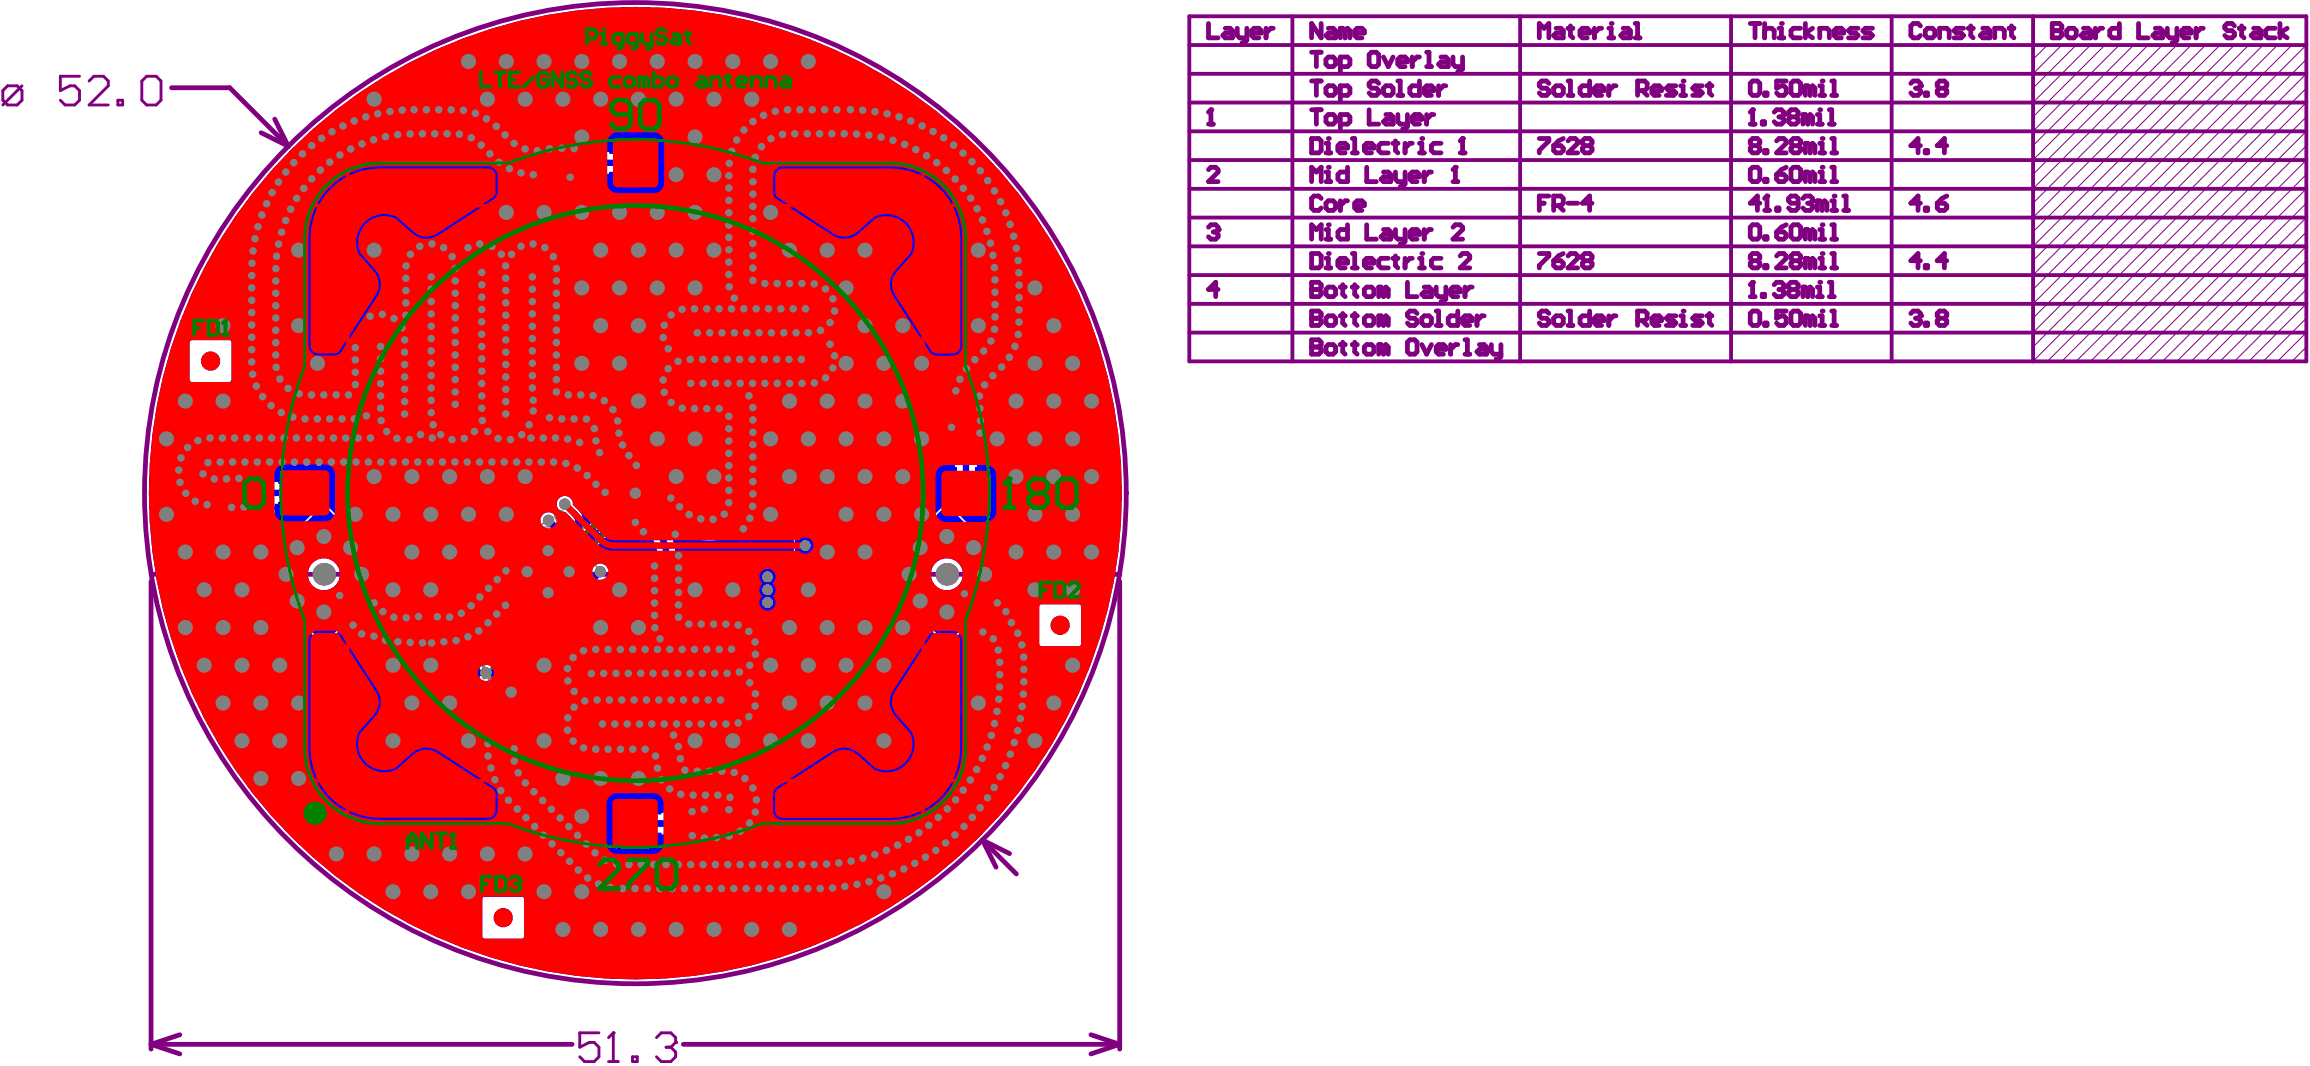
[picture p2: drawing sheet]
<svg xmlns="http://www.w3.org/2000/svg" width="407mm" height="188mm" viewBox="0 0 407 188" stroke-linecap="round" stroke-linejoin="round" font-family="sans-serif">
<g fill="none" stroke="#000" stroke-width=".33">
<path d="M104.5 92.2l2.4 2.4M106.9 92.2l-2.4 2.4M140.8 84.1h2.5v5.8h-2.5zM141.1 87h1.9M142 86.1v1.8M73.2 111.1h3.3M74.9 109.4v3.3M81.4 117.4h3.3M83.1 115.8v3.3M90.3 114.1h3.3M92 112.5v3.3M104.4 105.9l2.4 2.3"/>
<path d="M106.8 105.9l-2.4 2.3M81.4 123.4h3.3M83.1 121.8v3.3M86.7 130.9h3.3M88.4 129.3v3.3M88.5 122.1h3.3M90.2 120.4v3.3"/>
</g>
<path d="M103.1 94.2l3.4-3.4 1.8 1.7-3.5 3.5zM72.4 109.8h4.9v2.5h-4.9zM81.8 115h2.5v4.9h-2.5zM86.9 117.3h6.5v9.6h-6.5zM90.7 111.7h2.5v4.9h-2.5zM103.1 107.8l3.3-3.3 1.7 1.8-3.3 3.3zM81.8 121.1h2.5v4.6h-2.5zM87.1 128.5h2.5v4.9h-2.5z" fill="none" stroke="#000" stroke-width=".67"/>
<g fill="none" stroke="#008000" stroke-width=".18">
<path d="M97 30.1h.8M97.4 29.6v.9M101 28.7h.8M101.4 28.3v.8M105 30.1h.9M105.4 29.6v.9M168.6 72.3h.9M169 71.9v.8M169 79.9v.9M170 76.3h.8M170.4 75.9v.9M38.5 88.3h.8"/>
<path d="M38.9 87.9v.8M42.6 86.9h.9M43.1 86.5v.9M46.7 88.3h.8M47.1 87.9v.8M141.5 86.8h.1M141.5 86.8h1.1M141.7 86.6l-.2 .2M142.2 85.6v.5l-.2 .2h-.3l-.2-.2v-.5h1.1M142.2 85.9l.4 .4M142.6 86.6v.3M168.6 80.4h.9"/>
<path d="M118.3 143.9h.8M118.7 143.5v.8M122.3 145.3h.9M122.7 144.8v.9M126.3 143.9h.9M126.8 143.5v.8"/>
</g>
<g fill="none" stroke="#008080" stroke-width=".67">
<path d="M103.9 94l2.4-2.4 1.2 1.2-2.4 2.3zM73.2 110.3h3.3v1.6h-3.3zM82.2 115.8h1.7v3.3h-1.7zM87.2 118.2h5.9v7.8h-5.9zM91.1 112.5h1.7v3.3h-1.7zM103.7 107.6l2.5-2.4 1.3 1.3-2.5 2.4zM82.2 121.7h1.8v3.5h-1.8zM87.5 129.3h1.7v3.3h-1.7z"/>
<circle cx="108" cy="93.5" r=".33"/>
</g>
<path d="M45.4 101.3l11.7-11.8 11.8 11.8-11.8 11.8zM155.2 101.3l11.8-11.8 11.8 11.8-11.8 11.8z" fill="none" stroke="#008080" stroke-width=".42"/>
<path d="M141.1 85.3h1.9v3.5h-1.9z" fill="none" stroke="#008000" stroke-width=".33"/>
<g fill="#000">
<path d="M106.2 92.9l.1-.2a.75 .75 0 0 1 1.1-.1l-.1 .2a.68 .68 0 0 0-.9 .3 .68 .68 0 0 0 .3 .9 .66 .66 0 0 0 .8 .3 .66 .66 0 0 0 .3-.9l.3-.2a.96 .96 0 0 1-.4 1.2 .96 .96 0 0 1-1.2-.1 1.18 1.18 0 0 1-.3-1.3zM107.5 91.6a.74 .74 0 0 1 1-.3 .74 .74 0 0 1 .3 1l-.4 .3 .4 .3 .6-.6 .2 .2-.7 .7-1-.5 .2-.3a.48 .48 0 0 0 .5-.5 .48 .48 0 0 0-.5-.4 .48 .48 0 0 0-.4 .6h.1l-.3 .2zM75.1 111.3l.4-.1a.77 .77 0 0 1 1.1 .6h.1l-.3 .1a.6 .6 0 0 0-.6-.5 .6 .6 0 0 0-.6 .4 .8 .8 0 0 0 0 1 .8 .8 0 0 0 .9 .2l.3-.4 .2 .1v.2a1 1 0 0 1-1.3 .3 1 1 0 0 1-.4-1.3zM83.1 114.2a.62 .62 0 0 1 1.1 .2 .48 .48 0 0 1 .6-.4 .48 .48 0 0 1 .4 .6 .43 .43 0 0 1-.4 .6l-.1 .1-.1-.2a.36 .36 0 0 0 .4-.4 .36 .36 0 0 0-.4-.4 .36 .36 0 0 0-.3 .5h-.2a.44 .44 0 0 0-.3-.6 .44 .44 0 0 0-.5 .3 .44 .44 0 0 0 .3 .6l.1 .2a.63 .63 0 0 1-.6-.3 .63 .63 0 0 1 0-.7zM83.1 116l.6-.4 .1 .3a.67 .67 0 0 0-.5 .9 .67 .67 0 0 0 .9 .4 .66 .66 0 0 0 .8-.5 .66 .66 0 0 0-.4-.8l.1-.3a.92 .92 0 0 1 .5 1.1 .92 .92 0 0 1-.9 .7l-.1 .1a1.06 1.06 0 0 1-1.1-1.3zM92 112.7l.5-.4 .2 .3a.67 .67 0 0 0-.5 .9 .67 .67 0 0 0 .9 .4 .66 .66 0 0 0 .8-.5 .66 .66 0 0 0-.4-.8v-.2a.91 .91 0 0 1 .6 1 .91 .91 0 0 1-1 .7v.1a1.22 1.22 0 0 1-1.2-.8zM101.6 108l.9-.9 .2 .2-.7 .7h.4l.7 .3 .7 .5-.2 .2-.7-.5-1.2-.3zM103.1 106.4a1.1 1.1 0 0 1 1.7-.1 1.1 1.1 0 0 1-.2 1.7h-.9l.2-.3a.67 .67 0 0 0 .8-.2 .67 .67 0 0 0-.1-.9v-.1a.73 .73 0 0 0-.8-.3 .73 .73 0 0 0-.5 .7l.1 .2-.3 .2zM80.9 123.9a1.16 1.16 0 0 1 1.3-.4 1.16 1.16 0 0 1 .9 1v.1a.9 .9 0 0 1-.8 .8l-.1-.4a.65 .65 0 0 0 .6-.7 .65 .65 0 0 0-.8-.5 .73 .73 0 0 0-.8 .2 .73 .73 0 0 0-.1 .8l.4 .2v.3a.79 .79 0 0 1-.6-1.3zM80.9 125.9l.3-.3h.3v.3a.41 .41 0 0 0-.3 .6 .41 .41 0 0 0 .7 0l.7-.8 .4-.2v1.5h-.3v-1.1l-.3 .3a1.05 1.05 0 0 1-1.3 .7l-.2-.3zM86.2 131.5a1.21 1.21 0 0 1 2.1 .2 1.01 1.01 0 0 1-.7 1.2l-.1-.3a.67 .67 0 0 0 .5-.9 .67 .67 0 0 0-.9-.4 .66 .66 0 0 0-.7 .5 .66 .66 0 0 0 .4 .8l-.1 .2a.86 .86 0 0 1-.5-1.1zM86.1 133.9l.3-.2 .3-.4h.3l-.4 .5h1.7v.3h-2.2z"/>
<path d="M88 122.2h1.2a.83 .83 0 0 1 .9 .6 .83 .83 0 0 1-.5 1h-1.6v-.3h1.2a.58 .58 0 0 0 .6-.4 .58 .58 0 0 0-.3-.7h-1.5zM88.5 124.4h.2l-.3 .5h1.7v.2h-2.1v-.2l.3-.2z"/>
<path d="M77.1 111.4v.1a1.27 1.27 0 0 0 0 1.3 .32 .32 0 0 0 .3 .4l.2 .1a.6 .6 0 0 0 .7-.4l-.2-.1a.47 .47 0 0 1-.7 .2 .47 .47 0 0 1-.2-.6v-.1a.67 .67 0 0 0 1 0 .67 .67 0 0 0-.1-1 .88 .88 0 0 0-1 .1zM77.3 111.5a.46 .46 0 0 1 .6 0 .46 .46 0 0 1 0 .7 .46 .46 0 0 1-.6 0z"/>
<path d="M92.7 111.3h.9l-.9 .5zM91.9 110.9v.4h.6v.8h.2l1.4-.9v-.3h-1.4v-.2h-.2v.2z"/>
</g>
<g fill="none" stroke="#800080" stroke-width=".18">
<path d="M361.1 7.9l-2.5 2.6M363.7 7.9l-5.1 5.1M366.2 7.9l-7.6 7.6M368.7 7.9l-10.1 10.2M371.3 7.9l-12.7 12.7M373.8 7.9l-15.2 15.2M376.4 7.9l-17.8 17.8M378.9 7.9l-20.3 20.3M381.4 7.9l-22.8 22.9M384 7.9l-25.4 25.4M386.5 7.9l-27.9 27.9M389 7.9l-30.4 30.5"/>
<path d="M391.6 7.9l-33 33M394.1 7.9l-35.5 35.5M396.7 7.9l-38.1 38.1M399.2 7.9l-40.6 40.6M401.7 7.9l-43.1 43.1M404.3 7.9l-45.7 45.7M406.8 15.6l-48.2 48.1M406.8 10.5l-48.2 48.2M406.8 13l-48.2 48.2M406.8 18.1l-45.7 45.6M406.8 7.9l-48.2 48.2M406.8 30.8l-33 32.9"/>
<path d="M406.8 25.7l-38.1 38M406.8 23.2l-40.6 40.5M406.8 28.2l-35.5 35.5M406.8 38.4l-25.4 25.3M406.8 35.8l-27.9 27.9M406.8 20.6l-43.1 43.1M406.8 33.3l-30.4 30.4M406.8 53.6l-10.1 10.1M406.8 46l-17.8 17.7M406.8 51.1l-12.7 12.6M406.8 40.9l-22.8 22.8M406.8 56.1l-7.6 7.6"/>
<path d="M406.8 43.5l-20.3 20.2M406.8 48.5l-15.2 15.2M406.8 58.7l-5.1 5M406.8 61.2l-2.5 2.5"/>
</g>
<g fill="none" stroke="#800080" stroke-width=".68">
<path d="M209.8 13h197M209.8 2.9h197v60.8h-197zM209.8 18.1h197M209.8 7.9h197M228 2.9v60.8M268.1 2.9v60.8M305.3 2.9v60.8M333.7 2.9v60.8M358.6 2.9v60.8M209.8 28.2h197M209.8 33.3h197M209.8 23.2h197"/>
<path d="M209.8 38.4h197M209.8 43.5h197M209.8 53.6h197M209.8 58.7h197M209.8 48.5h197"/>
</g>
<g fill="none" stroke="#800080" stroke-width=".85">
<path d="M30.3 15.5h10.2l10.4 10.3M308.7 4.1h1.7M309.6 4.1v2.6M311.3 4.1v2.6M311.3 5.4l.4-.4h.8l.4 .4v1.3M313.8 5h.4v1.7M313.8 6.7h.8M46.1 23.4l4.8 2.4M48.5 21l2.4 4.8M271.5 24.4h1.7v.5l-1.7 1.6v.5M274.1 25.7h1.2l.4 .4v.4l-.4 .5h-.8l-.4-.5zM275.7 24.4l-.8 .5-.8 .8"/>
<path d="M276.6 24.9l.4-.5h.9l.4 .5v.4l-1.7 1.7h1.7M279.5 25.7l-.4-.4v-.4l.4-.5h.9l.4 .5v.4l-.4 .4M279.5 25.7l-.4 .4v.4l.4 .5h.9l.4-.5v-.4l-.4-.4M279.5 25.7h.9M338.7 25.7h-1.7l1.3-1.3v2.6M339.6 26.5h.4v.5h-.4zM343.4 25.7h-1.7l1.3-1.3v2.6M271.5 44.7h1.7v.4l-1.7 1.7v.5M274.1 46h1.2l.4 .4v.4l-.4 .5h-.8l-.4-.5zM275.7 44.7l-.8 .4-.8 .9M276.6 45.1l.4-.4h.9l.4 .4v.5l-1.7 1.7h1.7M279.5 46l-.4-.4v-.5l.4-.4h.9l.4 .4v.5l-.4 .4"/>
<path d="M279.5 46l-.4 .4v.4l.4 .5h.9l.4-.5v-.4l-.4-.4M279.5 46h.9M26.6 101.3h170.9M26.6 102.6v82.5M197.5 102.6v82.5M173.3 148.2l4.8 2.4M173.3 148.2l2.4 4.8M173.3 148.2l6 6M26.6 184.2l5.1 1.7M26.6 184.2h74.3M31.7 182.5l-5.1 1.7M120.5 184.2h77"/>
<path d="M192.4 182.5l5.1 1.7M197.5 184.2l-5.1 1.7"/>
</g>
<circle cx="314.2" cy="4.1" r=".42" fill="#800080"/>
<path d="M213.6 19.4v2.5M317.6 5h-1.3l-.4 .4v.9l.4 .4h1.3M318.4 4.1v2.6M319.7 5l-1.3 .8 1.3 .9M321 6.7v-1.7h1.3l.4 .4v1.3M323.5 5.8h1.7v-.4l-.4-.4h-.9l-.4 .4v.9l.4 .4h.9M327.7 5h-1.2l-.4 .4 .4 .4h.8l.4 .5-.4 .4h-1.2M330.3 5h-1.3l-.4 .4 .4 .4h.9l.4 .5-.4 .4h-1.3M213.2 21.9h.8" fill="none" stroke="#800080" stroke-width=".85"/>
<circle cx="213.6" cy="19.4" r=".42" fill="#800080"/>
<path d="M213.6 19.4l-.4 .4M231.3 59.9v2.6h1.3l.4-.4v-.5l-.4-.4h-1.3" fill="none" stroke="#800080" stroke-width=".85"/>
<circle cx="231.3" cy="61.2" r=".42" fill="#800080"/>
<g fill="none" stroke="#800080" stroke-width=".85">
<path d="M308.7 29.9l.4-.4h.9l.4 .4v1.7l-.4 .4h-.9l-.4-.4zM311.3 31.6h.4v.4h-.4zM313.4 30.8h1.2l.5 .4v.4l-.5 .4h-.8l-.4-.4zM315.1 29.5l-.9 .4-.8 .9M316.3 29.5h.9l.4 .4v1.7l-.4 .4h-.9l-.4-.4v-1.7zM319.3 30.8l-.4-.5h-.5v1.7M319.3 30.8v1.2M319.3 30.8l.4-.5 .4 .5v1.2M321 32h.8M321 30.3h.4v1.7M231.3 59.9h1.3l.4 .5v.4l-.4 .4h-1.3M258.4 59.9h.4v2.6"/>
<path d="M233.9 61.2l.4-.4h.9l.4 .4v.9l-.4 .4h-.9l-.4-.4zM236.4 60.8h.9M236.8 60.4v1.7l.5 .4M238.5 60.8h.9M239 60.4v1.7l.4 .4M240.6 61.2l.5-.4h.8l.4 .4v.9l-.4 .4h-.8l-.5-.4zM244 61.2l-.4-.4h-.4v1.7M244 61.2v1.3M244 61.2l.5-.4 .4 .4v1.3M248.3 60.4l.4-.5h.8l.5 .5v1.7l-.5 .4h-.8l-.4-.4zM250.8 60.8l.8 1.7 .9-1.7M253.3 61.6h1.7v-.4l-.4-.4h-.8l-.5 .4v.9l.5 .4h.8"/>
<path d="M255.9 60.8v1.7M257.1 60.8h-.4l-.8 .8M258.4 62.5h.9M260.9 60.8h.9l.4 .4v1.3h-1.3l-.4-.4 .4-.5h1.3M263.1 60.8v1.3l.4 .4h1.2M264.7 60.8v2.1l-.4 .4h-.4"/>
</g>
<circle cx="321.4" cy="29.5" r=".42" fill="#800080"/>
<path d="M271.5 6.7v-2.6l.9 .9 .8-.9v2.6M274.5 5h.8l.4 .4v1.3h-1.2l-.4-.4 .4-.5h1.2M276.6 5h.8M277 4.6v1.7l.4 .4M278.7 5.8h1.7v-.4l-.4-.4h-.9l-.4 .4v.9l.4 .4h.9M281.2 5v1.7M282.5 5h-.4l-.9 .8M283.8 5h.4v1.7M283.8 6.7h.8M323.1 32h.8M323.1 29.5h.4v2.5" fill="none" stroke="#800080" stroke-width=".85"/>
<circle cx="284.2" cy="4.1" r=".42" fill="#800080"/>
<g fill="none" stroke="#800080" stroke-width=".85">
<path d="M286.3 5h.9l.4 .4v1.3h-1.3l-.4-.4 .4-.5h1.3M288.4 6.7h.9M288.4 4.1h.4v2.6M273.2 55.3l-.4-.4h-.9l-.4 .4v.4l.4 .4h.9l.4 .5v.4l-.4 .4h-.9l-.4-.4M274.1 56.1l.4-.4h.8l.4 .4v.9l-.4 .4h-.8l-.4-.4zM276.6 54.9h.4v2.5M276.6 57.4h.8M280.4 54.9v2.5h-1.3l-.4-.4v-.9l.4-.4h1.3M281.2 56.6h1.7v-.5l-.4-.4h-.8l-.5 .4v.9l.5 .4h.8M283.8 55.7v1.7M285 55.7h-.4l-.8 .9M288.8 56.6h1.3l.4-.5v-.8l-.4-.4h-1.3v2.5"/>
<path d="M289.7 56.6l.8 .8M291.4 56.6h1.7v-.5l-.4-.4h-.9l-.4 .4v.9l.4 .4h.9M295.6 55.7h-1.3l-.4 .4 .4 .5h.9l.4 .4-.4 .4h-1.3M296.5 57.4h.8M296.5 55.7h.4v1.7"/>
</g>
<circle cx="296.9" cy="54.9" r=".42" fill="#800080"/>
<path d="M231.3 32v-2.5l.9 .8 .8-.8v2.5M233.9 32h.8M233.9 30.3h.4v1.7M300.3 55.7h-1.3l-.4 .4 .4 .5h.8l.5 .4-.5 .4h-1.2M301.1 55.7h.9M301.5 55.3v1.7l.5 .4" fill="none" stroke="#800080" stroke-width=".85"/>
<circle cx="234.3" cy="29.5" r=".42" fill="#800080"/>
<path d="M237.7 29.5v2.5h-1.3l-.4-.4v-.8l.4-.5h1.3M241.1 29.5v2.5h1.7M244 30.3h.9l.4 .5v1.2h-1.3l-.4-.4 .4-.4h1.3M246.1 30.3v1.3l.5 .4h1.2M247.8 30.3v2.2l-.4 .4h-.4M248.7 31.2h1.7v-.4l-.4-.5h-.9l-.4 .5v.8l.4 .4h.9M251.2 30.3v1.7M252.5 30.3h-.4l-.9 .9M256.3 32h.8M256.7 29.5v2.5" fill="none" stroke="#800080" stroke-width=".85"/>
<circle cx="256.7" cy="29.5" r=".42" fill="#800080"/>
<g fill="none" stroke="#800080" stroke-width=".85">
<path d="M256.7 29.5l-.4 .4M309.1 25.7l-.4-.4v-.4l.4-.5h.9l.4 .5v.4l-.4 .4M309.1 25.7l-.4 .4v.4l.4 .5h.9l.4-.5v-.4l-.4-.4M309.1 25.7h.9M311.3 26.5h.4v.5h-.4zM313.4 24.9l.4-.5h.8l.5 .5v.4l-1.7 1.7h1.7M316.3 25.7l-.4-.4v-.4l.4-.5h.9l.4 .5v.4l-.4 .4M316.3 25.7l-.4 .4v.4l.4 .5h.9l.4-.5v-.4l-.4-.4M316.3 25.7h.9M319.3 25.7l-.4-.4h-.5v1.7M319.3 25.7v1.3M319.3 25.7l.4-.4 .4 .4v1.3"/>
<path d="M321 27h.8M321 25.3h.4v1.7"/>
</g>
<circle cx="321.4" cy="24.4" r=".42" fill="#800080"/>
<path d="M323.1 27h.8M323.1 24.4h.4v2.6M213.2 40.1l.4-.5h.8l.5 .5v.4" fill="none" stroke="#800080" stroke-width=".85"/>
<circle cx="214.9" cy="40.5" r=".42" fill="#800080"/>
<path d="M233 4.1v2.6l-1.7-2.6v2.6M234.3 5h.9l.4 .4v1.3h-1.3l-.4-.4 .4-.5h1.3M237.3 5.4l-.5-.4h-.4v1.7M237.3 5.4v1.3M237.3 5.4l.4-.4 .4 .4v1.3M239 5.8h1.6v-.4l-.4-.4h-.8l-.4 .4v.9l.4 .4h.8M214 40.9h.4M214.4 40.9l.5 .4v.5l-.5 .4h-.8l-.4-.4M214.9 40.5l-.5 .4M231.3 54.9v2.5h1.3l.4-.4v-.4l-.4-.5h-1.3" fill="none" stroke="#800080" stroke-width=".85"/>
<circle cx="231.3" cy="56.1" r=".42" fill="#800080"/>
<g fill="none" stroke="#800080" stroke-width=".85">
<path d="M231.3 9.2h1.7M232.2 9.2v2.5M233.9 10.5l.4-.4h.9l.4 .4v.8l-.4 .4h-.9l-.4-.4zM236.4 11.7h1.3l.4-.4v-.8l-.4-.4h-1.3v2.5M241.5 9.6l.4-.4h.9l.4 .4v1.7l-.4 .4h-.9l-.4-.4zM244 10.1l.9 1.6 .8-1.6M246.6 10.9h1.7v-.4l-.5-.4h-.8l-.4 .4v.8l.4 .4h.8M249.1 10.1v1.6M250.4 10.1h-.4l-.9 .8M251.6 9.2h.5v2.5M251.6 11.7h.9M254.2 10.1h.8l.4 .4v1.2h-1.2l-.4-.4 .4-.4h1.2"/>
<path d="M256.3 10.1v1.2l.4 .4h1.3M258 10.1v2.1l-.4 .4h-.5M231.3 54.9h1.3l.4 .4v.4l-.4 .4h-1.3M231.3 49.8v2.5h1.3l.4-.4v-.4l-.4-.4h-1.3M233.9 56.1l.4-.4h.9l.4 .4v.9l-.4 .4h-.9l-.4-.4zM236.4 55.7h.9M236.8 55.3v1.7l.5 .4M238.5 55.7h.9M239 55.3v1.7l.4 .4M240.6 56.1l.5-.4h.8l.4 .4v.9l-.4 .4h-.8l-.5-.4zM244 56.1l-.4-.4h-.4v1.7M244 56.1v1.3"/>
<path d="M244 56.1l.5-.4 .4 .4v1.3M250 55.3l-.5-.4h-.8l-.4 .4v.4l.4 .4h.8l.5 .5v.4l-.5 .4h-.8l-.4-.4M250.8 56.1l.4-.4h.9l.4 .4v.9l-.4 .4h-.9l-.4-.4zM253.3 54.9h.5v2.5M253.3 57.4h.9M257.1 54.9v2.5h-1.2l-.5-.4v-.9l.5-.4h1.2M258 56.6h1.7v-.5l-.4-.4h-.9l-.4 .4v.9l.4 .4h.9M260.5 55.7v1.7M261.8 55.7h-.4l-.9 .9"/>
</g>
<circle cx="231.3" cy="51.1" r=".42" fill="#800080"/>
<g fill="none" stroke="#800080" stroke-width=".85">
<path d="M315.1 39.6l-.9 .5-.8 .8M316.3 39.6h.9l.4 .5v1.7l-.4 .4h-.9l-.4-.4v-1.7zM231.3 49.8h1.3l.4 .4v.4l-.4 .5h-1.3M233.9 51.1l.4-.5h.9l.4 .5v.8l-.4 .4h-.9l-.4-.4zM236.4 50.6h.9M236.8 50.2v1.7l.5 .4M238.5 50.6h.9M239 50.2v1.7l.4 .4M240.6 51.1l.5-.5h.8l.4 .5v.8l-.4 .4h-.8l-.5-.4zM244 51.1l-.4-.5h-.4v1.7M244 51.1v1.2M244 51.1l.5-.5 .4 .5v1.2"/>
<path d="M248.3 49.8v2.5h1.7M251.2 50.6h.9l.4 .5v1.2h-1.3l-.4-.4 .4-.4h1.3M253.3 50.6v1.3l.5 .4h1.2M255 50.6v2.2l-.4 .4h-.4M255.9 51.5h1.7v-.4l-.5-.5h-.8l-.4 .5v.8l.4 .4h.8M258.4 50.6v1.7M259.7 50.6h-.4l-.9 .9M308.7 40.1l.4-.5h.9l.4 .5v1.7l-.4 .4h-.9l-.4-.4zM311.3 41.8h.4v.4h-.4zM313.4 40.9h1.2l.5 .4v.5l-.5 .4h-.8l-.4-.4zM319.3 40.9l-.4-.4h-.5v1.7M319.3 40.9v1.3"/>
<path d="M319.3 40.9l.4-.4 .4 .4v1.3M321 42.2h.8M321 40.5h.4v1.7"/>
</g>
<circle cx="321.4" cy="39.6" r=".42" fill="#800080"/>
<g fill="none" stroke="#800080" stroke-width=".85">
<path d="M231.3 14.3h1.7M232.2 14.3v2.5M233.9 15.6l.4-.5h.9l.4 .5v.8l-.4 .4h-.9l-.4-.4zM236.4 16.8h1.3l.4-.4v-.8l-.4-.5h-1.3v2.6M243.2 14.7l-.4-.4h-.9l-.4 .4v.4l.4 .5h.9l.4 .4v.4l-.4 .4h-.9l-.4-.4M244 15.6l.5-.5h.8l.4 .5v.8l-.4 .4h-.8l-.5-.4zM246.6 14.3h.4v2.5M246.6 16.8h.8M250.4 14.3v2.5h-1.3l-.4-.4v-.8l.4-.5h1.3M251.2 16h1.7v-.4l-.4-.5h-.9l-.4 .5v.8l.4 .4h.9M253.8 15.1v1.7M255 15.1h-.4l-.8 .9"/>
<path d="M362 4.1v2.6h1.3l.4-.4v-.5l-.4-.4h-1.3M323.1 39.6h.4v2.6M323.1 42.2h.8"/>
</g>
<circle cx="362" cy="5.4" r=".42" fill="#800080"/>
<g fill="none" stroke="#800080" stroke-width=".85">
<path d="M337 14.7l.5-.4h.8l.4 .4v.4M362 4.1h1.3l.4 .5v.4l-.4 .4h-1.3M364.5 5.4l.5-.4h.8l.4 .4v.9l-.4 .4h-.8l-.5-.4zM367.5 5h.8l.5 .4v1.3h-1.3l-.4-.4 .4-.5h1.3M369.6 5v1.7M370.9 5h-.4l-.9 .8M373.8 4.1v2.6h-1.2l-.5-.4v-.9l.5-.4h1.2M377.2 4.1v2.6h1.7M380.2 5h.8l.4 .4v1.3h-1.2l-.4-.4 .4-.5h1.2M382.3 5v1.3l.4 .4h1.3M384 5v2.1l-.4 .4h-.5M384.8 5.8h1.7v-.4l-.4-.4h-.9l-.4 .4v.9l.4 .4h.9"/>
<path d="M387.4 5v1.7M388.6 5h-.4l-.8 .8M394.1 4.6l-.4-.5h-.8l-.5 .5v.4l.5 .4h.8l.4 .4v.5l-.4 .4h-.8l-.5-.4M395 5h.8M395.4 4.6v1.7l.4 .4M397.5 5h.9l.4 .4v1.3h-1.3l-.4-.4 .4-.5h1.3M401.3 5h-1.3l-.4 .4v.9l.4 .4h1.3M402.2 4.1v2.6M403.4 5l-1.2 .8 1.2 .9"/>
</g>
<circle cx="338.7" cy="15.1" r=".42" fill="#800080"/>
<path d="M309.1 19.4v2.5M337.9 15.6h.4M338.3 15.6l.4 .4v.4l-.4 .4h-.8l-.5-.4M338.7 15.1l-.4 .5M339.6 16.4h.4v.4h-.4zM342.1 15.6h.9M342.1 15.6l-.4 .4v.4l.4 .4h.9l.4-.4v-.4l-.4-.4M342.1 15.6l-.4-.5v-.4l.4-.4h.9l.4 .4v.4l-.4 .5M213.2 29.9l.4-.4h.8l.5 .4v.4l-1.7 1.7h1.7M308.7 21.9h.9" fill="none" stroke="#800080" stroke-width=".85"/>
<circle cx="309.1" cy="19.4" r=".42" fill="#800080"/>
<path d="M309.1 19.4l-.4 .4M312.9 19.8l.5-.4h.8l.4 .4v.4M310.8 21.5h.5v.4h-.5z" fill="none" stroke="#800080" stroke-width=".85"/>
<circle cx="314.6" cy="20.2" r=".42" fill="#800080"/>
<path d="M313.8 20.6h.4M314.2 20.6l.4 .4v.5l-.4 .4h-.8l-.5-.4M314.6 20.2l-.4 .4M315.9 20.6h.9M315.9 20.6l-.4 .4v.5l.4 .4h.9l.4-.4v-.5l-.4-.4M315.9 20.6l-.4-.4v-.4l.4-.4h.9l.4 .4v.4l-.4 .4M318.9 20.6l-.5-.4h-.4v1.7M318.9 20.6v1.3M318.9 20.6l.4-.4 .4 .4v1.3M320.6 21.9h.8M320.6 20.2h.4v1.7" fill="none" stroke="#800080" stroke-width=".85"/>
<circle cx="321" cy="19.4" r=".42" fill="#800080"/>
<g fill="none" stroke="#800080" stroke-width=".85">
<path d="M322.7 19.4h.4v2.5M338.7 4.6l-.4-.5h-.8l-.5 .5v1.7l.5 .4h.8l.4-.4M339.6 5.4l.4-.4h.9l.4 .4v.9l-.4 .4h-.9l-.4-.4zM342.1 6.7v-1.7h1.3l.4 .4v1.3M346.4 5h-1.3l-.4 .4 .4 .4h.8l.5 .5-.5 .4h-1.2M347.2 5h.8M347.6 4.6v1.7l.4 .4M349.7 5h.9l.4 .4v1.3h-1.3l-.4-.4 .4-.5h1.3M351.8 6.7v-1.7h1.3l.4 .4v1.3M354.4 5h.8M354.8 4.6v1.7l.4 .4M322.7 21.9h.8"/>
<path d="M308.7 52.3h.9M309.1 49.8v2.5"/>
</g>
<circle cx="309.1" cy="49.8" r=".42" fill="#800080"/>
<path d="M309.1 49.8l-.4 .4M310.8 51.9h.5v.4h-.5zM312.9 50.2l.5-.4h.8l.4 .4v.4" fill="none" stroke="#800080" stroke-width=".85"/>
<circle cx="314.6" cy="50.6" r=".42" fill="#800080"/>
<path d="M313.8 51.1h.4M314.2 51.1l.4 .4v.4l-.4 .4h-.8l-.5-.4M314.6 50.6l-.4 .5M315.9 51.1h.9M315.9 51.1l-.4 .4v.4l.4 .4h.9l.4-.4v-.4l-.4-.4M315.9 51.1l-.4-.5v-.4l.4-.4h.9l.4 .4v.4l-.4 .5M318.9 51.1l-.5-.5h-.4v1.7M318.9 51.1v1.2M318.9 51.1l.4-.5 .4 .5v1.2M320.6 52.3h.8M320.6 50.6h.4v1.7" fill="none" stroke="#800080" stroke-width=".85"/>
<circle cx="321" cy="49.8" r=".42" fill="#800080"/>
<g fill="none" stroke="#800080" stroke-width=".85">
<path d="M338.7 35.8h-1.7l1.3-1.2v2.5M339.6 36.7h.4v.4h-.4zM341.7 35.8h1.3l.4 .5v.4l-.4 .4h-.9l-.4-.4zM343.4 34.6l-.9 .4-.8 .8M308.7 55.3l.4-.4h.9l.4 .4v1.7l-.4 .4h-.9l-.4-.4zM311.3 57h.4v.4h-.4zM315.1 54.9h-1.7v1.2l.8-.4h.4l.5 .4v.9l-.5 .4h-.8l-.4-.4M316.3 54.9h.9l.4 .4v1.7l-.4 .4h-.9l-.4-.4v-1.7zM319.3 56.1l-.4-.4h-.5v1.7M319.3 56.1v1.3M319.3 56.1l.4-.4 .4 .4v1.3M321 57.4h.8"/>
<path d="M321 55.7h.4v1.7M322.7 52.3h.8M322.7 49.8h.4v2.5"/>
</g>
<circle cx="321.4" cy="54.9" r=".42" fill="#800080"/>
<path d="M231.3 44.7h1.3l.4 .4v1.7l-.4 .5h-1.3zM233.9 47.3h.8M233.9 45.6h.4v1.7M323.1 57.4h.8M323.1 54.9h.4v2.5" fill="none" stroke="#800080" stroke-width=".85"/>
<circle cx="234.3" cy="44.7" r=".42" fill="#800080"/>
<path d="M236 46.4h1.7v-.4l-.4-.4h-.9l-.4 .4v.8l.4 .5h.9M238.5 47.3h.9M238.5 44.7h.5v2.6M240.6 46.4h1.7v-.4l-.4-.4h-.8l-.5 .4v.8l.5 .5h.8M244.9 45.6h-1.3l-.4 .4v.8l.4 .5h1.3M245.7 45.6h.9M246.1 45.1v1.7l.5 .5M247.8 45.6v1.7M249.1 45.6h-.4l-.9 .8M250.4 47.3h.8M250.4 45.6h.4v1.7" fill="none" stroke="#800080" stroke-width=".85"/>
<circle cx="250.8" cy="44.7" r=".42" fill="#800080"/>
<g fill="none" stroke="#800080" stroke-width=".85">
<path d="M231.3 19.4h1.7M232.2 19.4v2.5M241.5 19.4v2.5h1.7M308.7 14.7l.4-.4h.9l.4 .4v1.7l-.4 .4h-.9l-.4-.4zM311.3 16.4h.4v.4h-.4zM315.1 14.3h-1.7v1.3l.8-.5h.4l.5 .5v.8l-.5 .4h-.8l-.4-.4M316.3 14.3h.9l.4 .4v1.7l-.4 .4h-.9l-.4-.4v-1.7zM319.3 15.6l-.4-.5h-.5v1.7M319.3 15.6v1.2M319.3 15.6l.4-.5 .4 .5v1.2M321 16.8h.8M321 15.1h.4v1.7"/>
<path d="M233.9 20.6l.4-.4h.9l.4 .4v.9l-.4 .4h-.9l-.4-.4zM236.4 21.9h1.3l.4-.4v-.9l-.4-.4h-1.3v2.5M244.5 20.2h.8l.4 .4v1.3h-1.2l-.5-.4 .5-.5h1.2M246.6 20.2v1.3l.4 .4h1.3M248.3 20.2v2.1l-.5 .4h-.4M249.1 21h1.7v-.4l-.4-.4h-.9l-.4 .4v.9l.4 .4h.9M251.6 20.2v1.7M252.9 20.2h-.4l-.9 .8M271.5 35.8h.9M273.2 34.6h-1.7v2.5M274.1 36.3h1.2l.4-.5v-.8l-.4-.4h-1.2v2.5M274.9 36.3l.8 .8"/>
<path d="M276.6 35.8h1.7M280.8 35.8h-1.7l1.3-1.2v2.5M254.2 45.6h-1.3l-.4 .4v.8l.4 .5h1.3M257.6 45.1l.4-.4h.8l.5 .4v.5l-1.7 1.7h1.7M338.7 46h-1.7l1.3-1.3v2.6M339.6 46.8h.4v.5h-.4zM343.4 46h-1.7l1.3-1.3v2.6"/>
</g>
<circle cx="321.4" cy="14.3" r=".42" fill="#800080"/>
<g fill="none" stroke="#800080" stroke-width=".85">
<path d="M273.2 14.7l-.4-.4h-.9l-.4 .4v.4l.4 .5h.9l.4 .4v.4l-.4 .4h-.9l-.4-.4M274.1 15.6l.4-.5h.8l.4 .5v.8l-.4 .4h-.8l-.4-.4zM276.6 16.8h.8M276.6 14.3h.4v2.5M280.4 14.3v2.5h-1.3l-.4-.4v-.8l.4-.5h1.3M281.2 16h1.7v-.4l-.4-.5h-.8l-.5 .5v.8l.5 .4h.8M283.8 15.1v1.7M285 15.1h-.4l-.8 .9M288.8 16h1.3l.4-.4v-.9l-.4-.4h-1.3v2.5M289.7 16l.8 .8M291.4 16h1.7v-.4l-.4-.5h-.9l-.4 .5v.8l.4 .4h.9M295.6 15.1h-1.3l-.4 .5 .4 .4h.9l.4 .4-.4 .4h-1.3"/>
<path d="M296.5 16.8h.8M296.5 15.1h.4v1.7M323.1 16.8h.8M323.1 14.3h.4v2.5"/>
</g>
<circle cx="296.9" cy="14.3" r=".42" fill="#800080"/>
<path d="M300.3 15.1h-1.3l-.4 .5 .4 .4h.8l.5 .4-.5 .4h-1.2M301.1 15.1h.9M301.5 14.7v1.7l.5 .4M310.4 35.8h-1.7l1.3-1.2v2.5M311.3 37.1h.8M311.7 34.6v2.5" fill="none" stroke="#800080" stroke-width=".85"/>
<circle cx="311.7" cy="34.6" r=".42" fill="#800080"/>
<path d="M311.7 34.6l-.4 .4M313.4 36.7h.4v.4h-.4zM317.2 35.8h-1.3l-.4-.4v-.4l.4-.4h.9l.4 .4v1.7l-.4 .4h-.9l-.4-.4M318 35l.4-.4h.9l.4 .4v.4" fill="none" stroke="#800080" stroke-width=".85"/>
<circle cx="319.7" cy="35.4" r=".42" fill="#800080"/>
<path d="M318.9 35.8h.4M319.3 35.8l.4 .5v.4l-.4 .4h-.9l-.4-.4M319.7 35.4l-.4 .4M321.4 35.8l-.4-.4h-.4v1.7M321.4 35.8v1.3M321.4 35.8l.4-.4 .5 .4v1.3M323.1 37.1h.8M323.1 35.4h.4v1.7" fill="none" stroke="#800080" stroke-width=".85"/>
<circle cx="323.5" cy="34.6" r=".42" fill="#800080"/>
<path d="M231.3 24.4h1.3l.4 .5v1.6l-.4 .5h-1.3zM233 35l-.4-.4h-.8l-.5 .4v1.7l.5 .4h.8l.4-.4M233.9 35.8l.4-.4h.9l.4 .4v.9l-.4 .4h-.9l-.4-.4zM233.9 27h.8M233.9 25.3h.4v1.7M236.4 35.4v1.7M237.7 35.4h-.4l-.9 .9M239 36.3h1.6v-.5l-.4-.4h-.8l-.4 .4v.9l.4 .4h.8M325.2 37.1h.9M325.2 34.6h.4v2.5" fill="none" stroke="#800080" stroke-width=".85"/>
<circle cx="234.3" cy="24.4" r=".42" fill="#800080"/>
<path d="M236 26.1h1.7v-.4l-.4-.4h-.9l-.4 .4v.8l.4 .5h.9M238.5 27h.9M238.5 24.4h.5v2.6M240.6 26.1h1.7v-.4l-.4-.4h-.8l-.5 .4v.8l.5 .5h.8M244.9 25.3h-1.3l-.4 .4v.8l.4 .5h1.3M245.7 25.3h.9M246.1 24.9v1.6l.5 .5M247.8 25.3v1.7M249.1 25.3h-.4l-.9 .8M250.4 27h.8M250.4 25.3h.4v1.7" fill="none" stroke="#800080" stroke-width=".85"/>
<circle cx="250.8" cy="24.4" r=".42" fill="#800080"/>
<path d="M254.2 25.3h-1.3l-.4 .4v.8l.4 .5h1.3M257.6 27h.8M258 24.4v2.6" fill="none" stroke="#800080" stroke-width=".85"/>
<circle cx="258" cy="24.4" r=".42" fill="#800080"/>
<path d="M258 24.4l-.4 .5M231.3 42.2v-2.6l.9 .9 .8-.9v2.6M233.9 42.2h.8M233.9 40.5h.4v1.7" fill="none" stroke="#800080" stroke-width=".85"/>
<circle cx="234.3" cy="39.6" r=".42" fill="#800080"/>
<path d="M237.7 39.6v2.6h-1.3l-.4-.4v-.9l.4-.4h1.3M241.1 39.6v2.6h1.7M244 40.5h.9l.4 .4v1.3h-1.3l-.4-.4 .4-.5h1.3M246.1 40.5v1.3l.5 .4h1.2M247.8 40.5v2.1l-.4 .4h-.4M248.7 41.3h1.7v-.4l-.4-.4h-.9l-.4 .4v.9l.4 .4h.9M251.2 40.5v1.7M252.5 40.5h-.4l-.9 .8M256.3 40.1l.4-.5h.9l.4 .5v.4l-1.7 1.7h1.7M337 55.3l.5-.4h.8l.4 .4v.4" fill="none" stroke="#800080" stroke-width=".85"/>
<circle cx="338.7" cy="55.7" r=".42" fill="#800080"/>
<g fill="none" stroke="#800080" stroke-width=".85">
<path d="M309.1 46l-.4-.4v-.5l.4-.4h.9l.4 .4v.5l-.4 .4M309.1 46l-.4 .4v.4l.4 .5h.9l.4-.5v-.4l-.4-.4M309.1 46h.9M311.3 46.8h.4v.5h-.4zM313.4 45.1l.4-.4h.8l.5 .4v.5l-1.7 1.7h1.7M316.3 46l-.4-.4v-.5l.4-.4h.9l.4 .4v.5l-.4 .4M316.3 46l-.4 .4v.4l.4 .5h.9l.4-.5v-.4l-.4-.4M316.3 46h.9M319.3 46l-.4-.4h-.5v1.7M319.3 46v1.3M319.3 46l.4-.4 .4 .4v1.3M321 47.3h.8"/>
<path d="M321 45.6h.4v1.7M337.9 56.1h.4M338.3 56.1l.4 .5v.4l-.4 .4h-.8l-.5-.4M338.7 55.7l-.4 .4M339.6 57h.4v.4h-.4zM342.1 56.1h.9M342.1 56.1l-.4 .5v.4l.4 .4h.9l.4-.4v-.4l-.4-.5M342.1 56.1l-.4-.4v-.4l.4-.4h.9l.4 .4v.4l-.4 .4"/>
</g>
<circle cx="321.4" cy="44.7" r=".42" fill="#800080"/>
<path d="M213.2 4.1v2.6h1.7M216.1 5h.9l.4 .4v1.3h-1.3l-.4-.4 .4-.5h1.3M218.2 5v1.3l.5 .4h1.2M219.9 5v2.1l-.4 .4h-.4M220.8 5.8h1.7v-.4l-.5-.4h-.8l-.4 .4v.9l.4 .4h.8M223.3 5v1.7M224.6 5h-.4l-.9 .8M214.9 51.1h-1.7l1.2-1.3v2.5M323.1 47.3h.8M323.1 44.7h.4v2.6" fill="none" stroke="#800080" stroke-width=".85"/>
<path d="M105.6 182.2h-3.3v2.5l1.7-.8h.8l.8 .8v1.7l-.8 .9h-1.7l-.8-.9M107.3 187.3h1.7M108.2 182.2v5.1" fill="none" stroke="#800080" stroke-width=".51"/>
<circle cx="108.2" cy="182.2" r=".25" fill="#800080"/>
<path d="M108.2 182.2l-.9 .8M111.6 186.4h.8v.9h-.8zM115.8 183l.8-.8h1.7l.9 .8v.9" fill="none" stroke="#800080" stroke-width=".51"/>
<circle cx="119.2" cy="183.9" r=".25" fill="#800080"/>
<path d="M.5 16l.8-.9h1.7l.9 .9v1.7l-.9 .8h-1.7l-.8-.8zM3.9 15.1l-3.4 3.4M14 13.4h-3.4v2.6l1.7-.9h.9l.8 .9v1.7l-.8 .8h-1.7l-.9-.8M15.7 14.3l.9-.9h1.7l.8 .9v.8l-3.4 3.4h3.4M20.8 17.7h.8v.8h-.8zM25 14.3l.9-.9h1.7l.8 .9v3.4l-.8 .8h-1.7l-.9-.8zM117.5 184.7h.8M118.3 184.7l.9 .9v.8l-.9 .9h-1.7l-.8-.9M119.2 183.9l-.9 .8" fill="none" stroke="#800080" stroke-width=".51"/>
<circle cx="112.1" cy="87" r="86.6" fill="none" stroke="#800080" stroke-width=".85"/>
<path d="M95.2 93h3M132.1 95.6h19.9v6.7h-19.9zM134.2 97.8h2.4v2.4h-2.4zM134.2 99.8h2.4M134.2 98.1h2.4M140.9 99.8h2.3M140.9 97.8h2.3v2.4h-2.3zM140.9 98.1h2.3M147.5 99.8h2.4M147.5 97.8h2.4v2.4h-2.4zM147.5 98.1h2.4M87.3 100.8l9.4-9.4 9.4 9.4-9.4 9.5z" fill="none" stroke="#c0c073" stroke-width=".33"/>
<path d="M106.3 85.7l-1.3 1.3 1.3 1.3M110.8 92.8l1.3 1.2 1.3-1.2M110.8 81.2l1.3-1.3 1.3 1.3M117.9 85.7l1.2 1.3-1.2 1.3" fill="none" stroke="#c0c073" stroke-width=".42"/>
<g fill="none" stroke="#c0c073" stroke-width=".67">
<path d="M105.6 90.3l-3 3M108.8 93.5l-3 3M72.7 113.3h4.3M72.7 108.8h4.3M80.8 115.3v4.2M85.3 115.3v4.2M86.5 118.2h-.2v7.8h.2M89.7 112v4.2M93.8 118.2h.2v7.8h-.2M94.2 112v4.2M105.3 104.3l-2.4 2.4M108.3 107.4l-2.3 2.4"/>
<path d="M80.9 121.8v3.3M85.2 121.8v3.3M86.1 128.8v4.3M90.6 128.8v4.3"/>
</g>
<path d="M140.8 86.2v-2.1h2.5v2.1M140.8 87.8v2.1h2.5v-2.1" fill="none" stroke="#c0c073" stroke-width=".51"/>
<path d="M65.2 106.4l5.1-5.1-13.2-13.2-13.1 13.2 13.1 13.2 5.1-5.1M175.1 106.4l5.1-5.1-13.2-13.2-13.1 13.2 13.1 13.2 5.1-5.1" fill="none" stroke="#c0c073" stroke-width=".85"/>
<path d="M148.8 94.3h.9M149.2 91.8v2.5" fill="none" stroke="#c0c073" stroke-width=".68"/>
<circle cx="149.2" cy="91.8" r=".34" fill="#c0c073"/>
<path d="M136.5 92.2l-.4-.4h-.8l-.4 .4v.4M149.2 91.8l.5 .4" fill="none" stroke="#c0c073" stroke-width=".68"/>
<circle cx="134.9" cy="92.6" r=".34" fill="#c0c073"/>
<path d="M99.4 24.9h1.7l-1.3-1.3v2.5M102.8 25.3l-.9 .8M103.6 25.3h-1.3l-.4-.4v-.9l.4-.4h1.3v2.5M174.7 74.1l-.4-.4h-.8l-.5 .4v.5M176.4 75.4l-.8 .9M177.3 75.4h-1.3l-.4-.4v-.9l.4-.4h1.3v2.6M134.9 92.6l.4 .5M135.3 93.1h.4M135.3 93.1l-.4 .4v.4l.4 .4h.8l.4-.4" fill="none" stroke="#c0c073" stroke-width=".68"/>
<path d="M174.9 91.2l1.2 1.2 1.2-1.2v-1.2l-1.2-1.2h-1.2l-2.4 2.4v1.2l1.2 1.2h1.2M179.1 91.8l-3.6 3.6 6-1.2-3.6 3.5M182.1 96h1.2l1.2 1.1v1.2l-.6 .6h-1.2l-1.2-1.2h-1.2l-.6 .6v1.2l1.2 1.2h1.2M185.7 99.5h1.2l1.2 1.2v1.2l-.6 .6h-1.2l-1.2-1.2h-1.2l-.6 .6v1.2l1.2 1.2h1.2M43.3 106.5l1.2 1.2M43.9 103.5l2.4 2.4-3.6 3.6-2.4-2.4M47.5 107.1l2.4 2.4M48.7 108.3l-3.6 3.6M53.5 113.1l-3.6 3.6-2.4-2.4" fill="none" stroke="#c0c073" stroke-width=".85"/>
<circle cx="173" cy="74.6" r=".34" fill="#c0c073"/>
<path d="M104.2 36.3h.9M104.7 33.7v2.6M105.9 34.2l.5-.5h.8l.4 .5v1.6l-.4 .5h-.8l-.5-.5M173 74.6l.5 .4M173.5 75h.4M173.5 75l-.5 .4v.4l.5 .5h.8l.4-.5M122.6 140.7l-.5-.4h-.8l-.4 .4v.4l1.7 1.7h-1.7M124.3 141.9l-.9 .9M125.1 141.9h-1.3l-.4-.4v-.8l.4-.4h1.3v2.5" fill="none" stroke="#c0c073" stroke-width=".68"/>
<circle cx="104.7" cy="33.7" r=".34" fill="#c0c073"/>
<path d="M103 34.2l-.4-.5h-.9l-.4 .5v.4M104.7 33.7l.4 .5" fill="none" stroke="#c0c073" stroke-width=".68"/>
<circle cx="101.3" cy="34.6" r=".34" fill="#c0c073"/>
<path d="M91.3 33.3h.9M91.8 30.8v2.5M93 31.2l.5-.4h.8l.4 .4v1.7l-.4 .4h-.8l-.5-.4M101.3 34.6l.4 .4M101.7 35h.4M101.7 35l-.4 .4v.4l.4 .5h.9l.4-.5" fill="none" stroke="#c0c073" stroke-width=".68"/>
<circle cx="91.8" cy="30.8" r=".34" fill="#c0c073"/>
<path d="M90.1 31.2l-.4-.4h-.9l-.4 .4v.4l1.7 1.7h-1.7M91.8 30.8l.4 .4M175.3 79.1v2.5M176.6 79.5l.4-.4h.8l.5 .4v1.7l-.5 .4h-.8l-.4-.4M174.9 81.6h.8" fill="none" stroke="#c0c073" stroke-width=".68"/>
<circle cx="175.3" cy="79.1" r=".34" fill="#c0c073"/>
<path d="M173.2 79.1v2.5M175.3 79.1l.4 .4M172.8 81.6h.8" fill="none" stroke="#c0c073" stroke-width=".68"/>
<circle cx="173.2" cy="79.1" r=".34" fill="#c0c073"/>
<path d="M173.2 79.1l.4 .4M175.3 68.8l-.4-.4h-.9l-.4 .4v1.7l.4 .4h.9l.4-.4M176.1 68.4h.9M176.6 68.4v2.5" fill="none" stroke="#c0c073" stroke-width=".68"/>
<circle cx="176.6" cy="70.9" r=".34" fill="#c0c073"/>
<g fill="none" stroke="#c0c073" stroke-width=".68">
<path d="M176.1 70.5l.5 .4M178.3 68.8l.4-.4h.8l.5 .4v1.7l-.5 .4h-.8l-.4-.4zM40.6 81.5h1.7v1.3l-.9-.4h-.4l-.4 .4v.8l.4 .5h.9l.4-.5M44 83.2l-.9 .9M44.8 83.2h-1.2l-.5-.4v-.9l.5-.4h1.2v2.6M45.5 94.6h.8M45.9 92.1v2.5M47.2 92.5l.4-.4h.8l.4 .4v1.7l-.4 .4h-.8l-.4-.4M118.8 147.4l-.4-.4h-.8l-.5 .4v1.7l.5 .4h.8l.4-.4M119.7 147.4l.4-.4h.9l.4 .4v1.7l-.4 .4h-.9l-.4-.4v-.4l.4-.4h1.3M129.5 147.9l-.4-.5v-.4l.4-.4h.9l.4 .4v.4l-.4 .5M129.5 147.9l-.4 .4v.4l.4 .4h.9l.4-.4v-.4l-.4-.4"/>
<path d="M129.5 147.9h.9M131.7 147l.4-.4h.8l.4 .4v1.7l-.4 .4h-.8l-.4-.4"/>
</g>
<circle cx="45.9" cy="92.1" r=".34" fill="#c0c073"/>
<path d="M32.2 89.5l-.4-.4h-.9l-.4 .4v1.7l.4 .4h.9l.4-.4M33 89.1h.9M33.4 89.1v2.5M42.5 92.1h1.7v1.2l-.8-.4h-.5l-.4 .4v.9l.4 .4h.9l.4-.4M45.9 92.1l.4 .4" fill="none" stroke="#c0c073" stroke-width=".68"/>
<circle cx="33.4" cy="91.6" r=".34" fill="#c0c073"/>
<path d="M33 91.2l.4 .4M36.4 89.1v2.5l-1.3-1.2h1.7M84.5 96h-.6l-.6 .6v.6l.3 .3M86 93.9l1.5 1.5v.6l-.6 .6h-.6l-1.5-1.5" fill="none" stroke="#c0c073" stroke-width=".68"/>
<circle cx="83.6" cy="97.5" r=".34" fill="#c0c073"/>
<path d="M140.8 79.8v2.5M83.6 97.5h.6M84.5 97.2l-.3 .3M85.7 97.2v.6l-.6 .6h-.6l-.3-.3v-.6M140.4 82.3h.8M142.9 81.5l-.9 .8M143.7 81.5h-1.2l-.5-.4v-.9l.5-.4h1.2v2.5" fill="none" stroke="#c0c073" stroke-width=".68"/>
<circle cx="140.8" cy="79.8" r=".34" fill="#c0c073"/>
<path d="M140.8 79.8l.4 .4M145.5 110.9l-.4-.5h-.9l-.4 .5v.4M146.3 110.4h.9M146.8 110.4v2.2l.4 .4h.4l.4-.4" fill="none" stroke="#c0c073" stroke-width=".68"/>
<circle cx="143.8" cy="111.3" r=".34" fill="#c0c073"/>
<path d="M118.7 79.9l-.4-.4h-.9l-.4 .4v.4l1.7 1.7h-1.7M119.6 79.5v2.1l.4 .4h.8l.4-.4v-2.1M107.7 97.7l1.2-1.2 .9 .9-.9 .3-.3 .3v.6l.6 .6h.6l.6-.6v-.6M109.8 96.2v-.6l.6-.6h.6l1.2 1.2v.6l-.6 .6h-.6M99.9 110.9l-1.2 1.2 .3 .3h2.4l.3 .3M100.8 110.6v-.6l.6-.6h.6l1.2 1.2v.6l-.6 .6h-.6M143.8 111.3l.4 .4M144.2 111.7h.4M144.2 111.7l-.4 .4v.5l.4 .4h.9l.4-.4M95.3 122.9h.9M95.8 120.4v2.5M97 120.4v2.1l.5 .4h.8l.4-.4v-2.1" fill="none" stroke="#c0c073" stroke-width=".68"/>
<circle cx="95.8" cy="120.4" r=".34" fill="#c0c073"/>
<path d="M66.8 91.1l-1.8 1.8-.3-.3 .6 .6M67.7 92l.6 .6-.3-.3-1.5 1.5v.6l.3 .3h.6M156.9 92.2h-.6l-.6 .6v.6l.3 .3h2.3l-1.1 1.2M157.5 91l1.4 1.5h.6l.3-.3v-.6M157.7 90.7l-.5 .6M95.8 120.4l.4 .4" fill="none" stroke="#c0c073" stroke-width=".68"/>
<circle cx="66.8" cy="91.1" r=".34" fill="#c0c073"/>
<path d="M66.8 91.1v.6M73.2 106l.4-.4h1.3v.8l-.4 .5h-.9l-.4-.5zM73.2 104.3l.8 .4 .9 .9M75.7 104.7l.4-.4h.9l.4 .4v1.7l-.4 .5h-.9l-.4-.5M76.5 117l-.4-.4h-.8l-.4 .4v.4M77.4 117l.4-.4h.9l.4 .4v1.7l-.4 .4h-.9l-.4-.4M95.6 116.8h1.7l-1.3-1.2v2.5M98.1 116l.4-.4h.9l.4 .4v1.7l-.4 .4h-.9l-.4-.4" fill="none" stroke="#c0c073" stroke-width=".68"/>
<circle cx="74.9" cy="117.4" r=".34" fill="#c0c073"/>
<path d="M74.9 117.4l.4 .4M75.3 117.8h.4M75.3 117.8l-.4 .5v.4l.4 .4h.8l.4-.4M76.5 122.5l-.4-.4h-.8l-.4 .4v1.7l.4 .4h.8l.4-.4M79.1 122.1h-1.7l1.7 1.7v.4l-.4 .4h-.9l-.4-.4M92.2 132.6h.8M92.6 130.1v2.5M93.9 130.5l.4-.4h.9l.4 .4v1.7l-.4 .4h-.9l-.4-.4" fill="none" stroke="#c0c073" stroke-width=".68"/>
<circle cx="92.6" cy="130.1" r=".34" fill="#c0c073"/>
<path d="M92.6 130.1l.4 .4" fill="none" stroke="#c0c073" stroke-width=".68"/>
<circle cx="98.8" cy="91" r=".54" fill="none" stroke="#c0c073" stroke-width="1.1"/>
<circle cx="108" cy="93.5" r=".33" fill="none" stroke="#c0c073" stroke-width=".67"/>
<circle cx="88.3" cy="115.8" r=".42" fill="none" stroke="#c0c073" stroke-width=".83"/>
<g fill="#00f">
<path d="M54.1 98.3a4.4 4.4 0 0 1 5.2-.7 4.4 4.4 0 0 1 2 4.9l.9 1-2.9 2.9-1-.9a4.4 4.4 0 0 1-4.8-2 4.4 4.4 0 0 1 .6-5.2zM54.3 101.3a2.85 2.85 0 0 0 5.7 0 2.85 2.85 0 0 0-5.7 0z"/>
<path d="M164 98.3a4.4 4.4 0 0 1 5.2-.7 4.4 4.4 0 0 1 2 4.9l.9 1-2.9 2.9-1-.9a4.4 4.4 0 0 1-4.8-2 4.4 4.4 0 0 1 .6-5.2zM164.2 101.3a2.85 2.85 0 0 0 5.7 0 2.85 2.85 0 0 0-5.7 0z"/>
<path d="M26.3 87a85.8 85.8 0 0 1 171.6 0 85.8 85.8 0 0 1-171.6 0zM53.1 28.1a28 28 0 0 0-8.2 19.8v16.3a9.2 9.2 0 0 0 9.2 9.2h8.5a3.8 3.8 0 0 0 3.8-3.9v-9.7a.64 .64 0 0 1 .6-.7 .64 .64 0 0 1 .7 .7v13.5a3.8 3.8 0 0 0 3.8 3.8 3.8 3.8 0 0 0 3.8-3.8v-25.9a.64 .64 0 0 1 .6-.7 .64 .64 0 0 1 .7 .7v25.9a3.8 3.8 0 0 0 3.8 3.8 3.8 3.8 0 0 0 3.8-3.8v-25.9a.64 .64 0 0 1 .7-.7 .64 .64 0 0 1 .6 .7v25.9a3.8 3.8 0 0 0 3.8 3.8 3.8 3.8 0 0 0 3.9-3.8v-25.9a.64 .64 0 0 1 .6-.7 .64 .64 0 0 1 .6 .7v22.1a3.8 3.8 0 0 0 3.9 3.9h5.1a2.08 2.08 0 0 1 2 2.2 11.9 11.9 0 0 0 2.3 6.7l-.3 .2-1.3-1.3a11.4 11.4 0 0 0-8.1-3.4h-61a5.1 5.1 0 0 0-4.9 5.8 5 5 0 0 0 4.8 4.9v.4h.7v.4h2.7v-.3h5.4v.3h2.7v-.4h.7v-.4h3.4l.1 .1a2.03 2.03 0 0 0 3.2-1.7 2.03 2.03 0 0 0-3.3-1.6h-3.4v-.3l-2.8-.1-9.4 .1-.3 .3-.2-.1a2.42 2.42 0 0 1-1.2-2.5 1.76 1.76 0 0 1 1.8-1.7h61a7.9 7.9 0 0 1 6.1 2.6l2.4 2.5 .7 .4 .8 .8-1.7 2 .3 .3v.3l-3.3 3.4-.3-.2v-.6a3.5 3.5 0 0 0-1-2.5l-1-1v-.4a1.44 1.44 0 0 0-1.6-1.1 1.44 1.44 0 0 0-1.2 1.6 1.44 1.44 0 0 0 1.5 1.2l1 1a1.73 1.73 0 0 1 .4 1.8l-.4 .1-1.1-1.1-.7 .6-.7-.8a1.44 1.44 0 0 0-1.4-1.6 1.44 1.44 0 0 0-1.5 1.5 1.44 1.44 0 0 0 1.6 1.4l.8 .8-.8 .8-.2-.2-.2 .2-2.7-2.7-5.9 5.9 2.4 2.4-7.1 7.1a6.7 6.7 0 0 1-5.2 2v-.2h-6.3v.2h-1.4l-1.2-.1-1.2-.4-2.7-2.7v-.3l4.4-4.4 .1-.3-.1-.3-12.2-12.2-.3-.1-.2 .1-11 11 12.7 12.8 3.1-3.2h.4l2.9 2.8 .7-.7a10.5 10.5 0 0 0 6 1.2v.2h6.3v-.2h.3a10.1 10.1 0 0 0 7.2-3l4.2-4.2 2.3 2.3-.4 .5 .1 .2-.4 .6-.7 1.9h-.4v6.2l-2.8 .1v.5h-.6a1.37 1.37 0 0 0-2.1-.1h-.4l-.1-.2v-1h-2.2v3.4h.2v1.2h-.3v2h2.3v-2h-.2v-1.2h.2v-.3h.4l.3 .3a1.4 1.4 0 0 0 1.9-.3h.6l.1 2.2h5.3v-1h.8v-3.6h.1v-5.5a7.4 7.4 0 0 1 2.1-3.1l1.4-1.4 2.4 2.4 4.6-4.6 2.5 2.6 1.4-1.4-3.2-3.1 .9-.8h.4a1.44 1.44 0 0 0 1.1-1.7 1.44 1.44 0 0 0-1.6-1.2 1.44 1.44 0 0 0-1.2 1.6l-.9 .8-.8-.8 .1-.2-.1-.1 2.7-2.7-.9-.9 .2-.3 4.4-4.4 .3 .1 .3 .3 2-1.7 1.9 2.2a6.7 6.7 0 0 1 2.3 5.1v11.6a3.8 3.8 0 0 0 3.8 3.8h9.2a.64 .64 0 0 1 .6 .6 .64 .64 0 0 1-.6 .7h-24.7a3.8 3.8 0 0 0-3.8 3.8 3.8 3.8 0 0 0 3.8 3.8h24.7a.64 .64 0 0 1 .6 .6 .64 .64 0 0 1-.6 .7h-24.7a3.8 3.8 0 0 0-3.8 3.8 3.8 3.8 0 0 0 3.8 3.8h11a.73 .73 0 0 1 .7 .9l.6 3.7a5 5 0 0 0 4.7 3.5h6.5a1.93 1.93 0 0 1 1.9 1.5 1.93 1.93 0 0 1-.9 2.1h-.7v-.4h-2.7v.4h-5.3v-.4h-2.8v.4h-.6v.4h-3.4a2.02 2.02 0 0 0-2.8 .2 2.02 2.02 0 0 0 0 2.7 2.02 2.02 0 0 0 2.8 .3h3.4v.3l9.3 .1 2.8-.1v-.5a5.2 5.2 0 0 0 4.1-5.6 5.2 5.2 0 0 0-5.4-4.6h-6.1a1.71 1.71 0 0 1-1.7-1l-.6-4a3.8 3.8 0 0 0-3.8-3.1h-11a.64 .64 0 0 1-.6-.6 .64 .64 0 0 1 .6-.6h24.7a3.8 3.8 0 0 0 3.8-3.9 3.8 3.8 0 0 0-3.8-3.8h-24.7a.64 .64 0 0 1-.6-.6 .64 .64 0 0 1 .6-.6h24.7a3.8 3.8 0 0 0 3.8-3.9 3.8 3.8 0 0 0-3.8-3.8h-9.2a.63 .63 0 0 1-.6-.6v-11.6a10 10 0 0 0-1.9-5.8l.3-.2a10.3 10.3 0 0 0 8 2.9 6.7 6.7 0 0 0 6.7-6.6v-16.5a3.8 3.8 0 0 0-3.8-3.8h-7.2a.63 .63 0 0 1-.7-.7 .63 .63 0 0 1 .7-.6h21.6a3.8 3.8 0 0 0 3.8-3.8 3.8 3.8 0 0 0-3.8-3.9h-21.6a.63 .63 0 0 1-.7-.6 .63 .63 0 0 1 .7-.6h21.6a3.8 3.8 0 0 0 3.8-3.8 3.8 3.8 0 0 0-3.8-3.9h-10a.63 .63 0 0 1-.6-.6v-20a6.8 6.8 0 0 1 6.8-6.8l11-.1a26 26 0 0 1 25.9 26.1v8.3a6.7 6.7 0 0 1-2 4.7l-3.3 3.5a9.6 9.6 0 0 0-1.8 4.7h-.4v.7h-.5v2.7h.4v5.3h-.4v2.7h.5v.7h.3v3.4l-.1 .1a2.03 2.03 0 0 0 1.7 3.2 2.03 2.03 0 0 0 1.6-3.3v-3.4h.3l.1-2.8v-6.5l-.1-2.8-.1-.3 .3-1.1a14.6 14.6 0 0 1 3.8-4.5 10 10 0 0 0 2.9-7.1v-8.2a29.3 29.3 0 0 0-29.2-29.2h-10.9l-1.5 .1a10.1 10.1 0 0 0-8.5 9.9v20a3.8 3.8 0 0 0 3.8 3.8h10a.63 .63 0 0 1 .6 .7 .63 .63 0 0 1-.6 .6h-21.6a3.8 3.8 0 0 0-3.9 3.8 3.8 3.8 0 0 0 3.9 3.8h21.6a.63 .63 0 0 1 .6 .7 .63 .63 0 0 1-.6 .6h-21.6a3.8 3.8 0 0 0-3.9 3.8 3.8 3.8 0 0 0 3.9 3.9h7.2a.63 .63 0 0 1 .6 .6v16.5a3.6 3.6 0 0 1-4.4 3.5 6.6 6.6 0 0 1-4.8-2.1l-2.3-2.2-.6-.4-.6-.6-.1-.5 1.5-1.7-.3-.3-.8 .8-.4-.4 .8-.9-.8-.7-.8 .8-.4-.4 .8-.9-.8-.7-.8 .8-.4-.4 .8-.9-.3-.3-1.8 1.5h-.4l-1-1.2a10.3 10.3 0 0 1-2.8-7.1 5.3 5.3 0 0 0-5.4-4.2h-4.7a.63 .63 0 0 1-.7-.7v-22.1a3.8 3.8 0 0 0-3.8-3.8 3.8 3.8 0 0 0-3.8 3.8v25.9a.64 .64 0 0 1-.7 .6 .64 .64 0 0 1-.6-.6v-25.9a3.8 3.8 0 0 0-3.8-3.8 3.8 3.8 0 0 0-3.9 3.8v25.9a.64 .64 0 0 1-.6 .6 .64 .64 0 0 1-.6-.6v-25.9a3.8 3.8 0 0 0-3.9-3.8 3.8 3.8 0 0 0-3.8 3.8v25.9a.64 .64 0 0 1-.6 .6 .64 .64 0 0 1-.7-.6v-13.5a3.8 3.8 0 0 0-3.8-3.8 3.8 3.8 0 0 0-3.8 3.8v9.7l-.2 .5-.4 .2h-8.5a6 6 0 0 1-6-6v-16.4a24.8 24.8 0 0 1 24.8-24.7h7.4a6.7 6.7 0 0 1 4.8 2l3.5 3.3a10.3 10.3 0 0 0 6.8 1.9v.3h.6v.5h2.7v-.4h5.4v.4h2.7v-.5h.7v-.3h3.4l.1 .1a2.03 2.03 0 0 0 3.2-1.7 2.03 2.03 0 0 0-3.3-1.6h-3.4v-.3l-2.8-.1-9.3 .1v.3a7 7 0 0 1-5.8-2l-3.5-3.3a10.1 10.1 0 0 0-5.9-1.9h-7.3a28 28 0 0 0-19.8 8.2zM105.7 31.7v1h1.1v-1zM104.1 31.7v1h1.1v-1zM97.7 31.7v1h1v-1zM96 31.7v1h1.1v-1zM33.6 60.1l-.1 .3v6.6l.1 .3 .2 .1h6.7l.2-.1 .1-.3v-6.6l-.1-.3-.2-.1h-6.7zM166.4 71v1h1v-1zM166.4 72.6v1.1h1v-1.1zM166.4 79v1.1h1v-1.1zM166.4 80.7v1h1v-1zM142.3 84v1.1h1v-1.1zM140.8 84v1.1h.9v-1.1zM142.3 85.6v1.1h1v-1.1zM140.8 85.6v1.1h.9v-1.1zM47.4 89.9v1h1v-1zM45.7 89.9v1h1.1v-1zM39.2 89.9v1h1.1v-1zM37.6 89.9v1h1v-1zM140.8 87.3v2.4h-.8v8.3h4.1v-8.3h-.8v-2.4zM149 99.9v3.8h1.7v-3.8zM146.7 99.9v3.8h1.7v-3.8zM104 107l.7 .6 .5-.5-.7-.6zM149 104.3v3.9h1.7v-3.9zM146.7 104.3v3.9h1.7v-3.9zM133.3 99.9v8.3h4.1v-8.3zM103.1 107.9l.6 .6 .5-.5-.6-.6zM105.6 107.5l-.5 .5 .6 .6 .5-.5zM104.7 108.4l-.5 .5 .6 .6 .5-.5zM44.6 101l-.1 .3 .1 .3 11 11 1.1-1.1-11.2-11.3zM154.5 101l-.1 .3 .1 .3 11 11 1.1-1.1-11.3-11.3zM165.9 113l.9 .8 .2 .1 1.1-.9-1.1-1.1zM56 113l1.1 .9 .3-.1 .8-.8-1.1-1.1zM183.4 106.7l-.1 .3v6.6l.1 .3 .3 .1h6.6l.3-.1 .1-.3v-6.6l-.1-.3-.3-.1h-6.6zM83.4 115v.9h.8v-.9zM82 115v.9h.8v-.9zM83.4 123.7v.8h.8v-.8zM81.9 123.7v.8h.9v-.8zM83.4 125v.8h.8v-.8zM81.9 125v.8h.9v-.8zM127.1 141.3v1h1v-1zM119 141.3v1h1.1v-1zM117.3 141.3v1h1.1v-1zM125.4 141.3v1h1.1v-1zM87.5 122.4v1h-.8v4.2l-.1 .2v6.3h.3a11.9 11.9 0 0 0 3.6 7.2l12.1 12a10.5 10.5 0 0 0 8.3 2.9h32.5a36.2 36.2 0 0 0 36.7-36.6 20.5 20.5 0 0 0-.6-6.4l-.6-1.5-1.4-2.1 .5-.4-3-2.9 .1-.3 4.4-4.4 .1-.3-.1-.3-12.2-12.2-.3-.1-.2 .1-11 11 12.7 12.8 3.1-3.2h.4l2.9 2.8 .2-.1h.3a7 7 0 0 1 1.5 4.5 35.6 35.6 0 0 1-3.9 19 33 33 0 0 1-29.6 17.4h-32.5a9.1 9.1 0 0 1-5.1-1.1l-.9-.8-12.3-12.3a8.2 8.2 0 0 1-2.5-4.7v-6.3l-.1-.2v-.7h2.9l-.1-4.5zM85.2 158.3l-.1 .2v6.7l.1 .3 .2 .1h6.7l.3-.1 .1-.3v-6.7l-.1-.2-.3-.1h-6.7z"/>
<circle cx="88.7" cy="161.9" r="1.69"/>
<circle cx="187" cy="110.3" r="1.69"/>
<circle cx="37.1" cy="63.7" r="1.69"/>
</g>
<path d="M173.6 107.8l2.2 2.3M178.5 116.5v3.5M117.5 131.9l.7 3.9M118.2 135.8h.1M118.2 135.8v.1" fill="none" stroke="#00f" stroke-width="1.1"/>
<circle cx="117.5" cy="131.9" r=".57" fill="#00f"/>
<path d="M104.3 130h11" fill="none" stroke="#00f" stroke-width="1.1"/>
<circle cx="102.1" cy="127.8" r=".57" fill="#00f"/>
<path d="M104.3 125.6h24.7" fill="none" stroke="#00f" stroke-width="1.1"/>
<circle cx="131.2" cy="123.3" r=".57" fill="#00f"/>
<path d="M104.3 121.1h24.7" fill="none" stroke="#00f" stroke-width="1.1"/>
<circle cx="102.1" cy="118.9" r=".57" fill="#00f"/>
<path d="M104.3 116.7h24.7" fill="none" stroke="#00f" stroke-width="1.1"/>
<circle cx="131.2" cy="114.4" r=".57" fill="#00f"/>
<path d="M119.8 112.2h9.2" fill="none" stroke="#00f" stroke-width="1.1"/>
<circle cx="117.6" cy="110" r=".57" fill="#00f"/>
<path d="M117.6 109.4v.6" fill="none" stroke="#00f" stroke-width="1.1"/>
<circle cx="117.6" cy="109.4" r=".57" fill="#00f"/>
<path d="M64.8 59.8v9.7M56 71.8h6.6M99.6 88.9l1.7 1.7M114.1 91.4l1 1M117.6 98.4v11M121.4 138.1h6.4M112 145.3h9.4M124.1 145.3h2.7M126.8 145.2l.4 .1" fill="none" stroke="#00f" stroke-width="1.1"/>
<circle cx="67" cy="57.5" r=".57" fill="#00f"/>
<path d="M69.2 59.8v13.5" fill="none" stroke="#00f" stroke-width="1.1"/>
<circle cx="71.5" cy="75.5" r=".57" fill="#00f"/>
<path d="M73.7 47.4v25.9" fill="none" stroke="#00f" stroke-width="1.1"/>
<circle cx="75.9" cy="45.1" r=".57" fill="#00f"/>
<path d="M78.2 47.4v25.9" fill="none" stroke="#00f" stroke-width="1.1"/>
<circle cx="80.4" cy="75.5" r=".57" fill="#00f"/>
<path d="M82.6 47.4v25.9" fill="none" stroke="#00f" stroke-width="1.1"/>
<circle cx="84.9" cy="45.1" r=".57" fill="#00f"/>
<path d="M87.1 47.4v25.9" fill="none" stroke="#00f" stroke-width="1.1"/>
<circle cx="89.3" cy="75.5" r=".57" fill="#00f"/>
<path d="M91.6 47.4v25.9" fill="none" stroke="#00f" stroke-width="1.1"/>
<circle cx="93.8" cy="45.1" r=".57" fill="#00f"/>
<path d="M72.9 21.5h7.3M86.2 23.9l2.3 2.3M94.5 28.7h5.6M102.8 28.7h9.3M46.5 47.9v16.3M96 47.4v22.1M130.7 43v6.9M132.9 52.1h10M54.1 71.8h1.9M98.3 71.8h5" fill="none" stroke="#00f" stroke-width="1.1"/>
<circle cx="145.1" cy="54.4" r=".57" fill="#00f"/>
<path d="M121.3 56.6h21.6" fill="none" stroke="#00f" stroke-width="1.1"/>
<circle cx="119" cy="58.8" r=".57" fill="#00f"/>
<path d="M121.3 61h21.6" fill="none" stroke="#00f" stroke-width="1.1"/>
<circle cx="145.1" cy="63.3" r=".57" fill="#00f"/>
<path d="M121.3 65.5h21.6" fill="none" stroke="#00f" stroke-width="1.1"/>
<circle cx="119" cy="67.7" r=".57" fill="#00f"/>
<g fill="none" stroke="#00f" stroke-width="1.1">
<path d="M130.7 29.9v13.1M177.6 49.1v8.2M98 79.4h-61M121.3 70h7.2M130.7 72.2v16.5M170.4 71.5v3.5M170.4 77.7v9.3M175.1 63.3l-2.2 2.2M33.7 82.8v.7M37.1 86.9h4.6M44.4 86.9h9.4M105 82.3l2.7 2.7"/>
<path d="M142 88.7v7.5M103.5 103l3 3.1M105.9 100.8l-2 2M88.4 132.2v.3M91.4 139.9l12.3 12.3M109.6 154.6h34.2"/>
</g>
<circle cx="103.5" cy="103" r=".56" fill="#00f"/>
<path d="M101.1 94.9l-.7 .7M108.9 83.8l2 2M113.3 88.2l2 2M114.1 82.6l-6.4 6.4M115.3 83.8l-3.2 3.2M116.5 85l-6.4 6.4M76.1 111.1h2.2M88.4 118.7h-5.3v3.4" fill="none" stroke="#00f" stroke-width="1.1"/>
<circle cx="89.9" cy="103" r=".57" fill="#00f"/>
<path d="M89.9 103l-.1 .2" fill="none" stroke="#00f" stroke-width="1.1"/>
<circle cx="89.9" cy="103" r=".57" fill="#00f"/>
<path d="M139.1 21.5h10.9M96.8 91.8l1.9 2M63.7 107.8l.7 .8M70.4 111.1h2.9M89.9 103l-5.6 5.6M92 115.4v3.3M88.4 125.5v4.2" fill="none" stroke="#00f" stroke-width="1.1"/>
<circle cx="90.2" cy="118.7" r=".56" fill="#00f"/>
<g fill="none" stroke="#00f" stroke-width="1.1">
<path d="M72.9 21.5a26.4 26.4 0 0 0-26.4 26.4M80.2 21.5a8.5 8.5 0 0 1 6 2.4M88.5 26.2a8.5 8.5 0 0 0 6 2.5M139.1 21.5a8.5 8.5 0 0 0-8.4 8.4M150 21.5a27.7 27.7 0 0 1 27.6 27.6M64.8 59.8a2.23 2.23 0 0 1 2.2-2.3 2.23 2.23 0 0 1 2.3 2.3M73.7 47.4a2.23 2.23 0 0 1 2.2-2.3 2.23 2.23 0 0 1 2.3 2.3M82.6 47.4a2.23 2.23 0 0 1 2.3-2.3 2.23 2.23 0 0 1 2.2 2.3M91.6 47.4a2.23 2.23 0 0 1 2.2-2.3 2.23 2.23 0 0 1 2.2 2.3M121.3 56.6a2.23 2.23 0 0 0-2.3 2.2 2.23 2.23 0 0 0 2.3 2.2M130.7 49.9a2.23 2.23 0 0 0 2.2 2.2M142.9 52.1a2.23 2.23 0 0 1 2.2 2.3 2.23 2.23 0 0 1-2.2 2.2"/>
<path d="M177.6 57.3a8.5 8.5 0 0 1-2.5 6M37 79.4a3.4 3.4 0 0 0-3.3 3.4M46.5 64.2a7.6 7.6 0 0 0 7.6 7.6M64.8 69.5a2.23 2.23 0 0 1-2.2 2.3M69.2 73.3a2.23 2.23 0 0 0 2.3 2.2 2.23 2.23 0 0 0 2.2-2.2M78.2 73.3a2.23 2.23 0 0 0 2.2 2.2 2.23 2.23 0 0 0 2.2-2.2M87.1 73.3a2.23 2.23 0 0 0 2.2 2.2 2.23 2.23 0 0 0 2.3-2.2M96 69.5a2.23 2.23 0 0 0 2.3 2.3M98 79.4h.1M98 79.4a9.9 9.9 0 0 1 7 2.9M103.3 71.8a3.6 3.6 0 0 1 3.6 3.5 10.7 10.7 0 0 0 3.2 7.3M121.3 65.5a2.23 2.23 0 0 0-2.3 2.2 2.23 2.23 0 0 0 2.3 2.3"/>
<path d="M128.5 70a2.23 2.23 0 0 1 2.2 2.2M142.9 61a2.23 2.23 0 0 1 2.2 2.3 2.23 2.23 0 0 1-2.2 2.2M172.9 65.5a8.5 8.5 0 0 0-2.5 6M33.7 83.5a3.4 3.4 0 0 0 3.4 3.4M101.3 90.6a3 3 0 0 1-.2 4.3M104.8 94.3l-2.9 2.8M108.9 90.2l-2.3 2.3M115.1 92.4a8.5 8.5 0 0 1 2.5 6M130.7 88.7a5.2 5.2 0 0 1-6 5.1 8.5 8.5 0 0 1-5.9-2.5l-2.3-2.3M64.4 108.6a8.5 8.5 0 0 0 6 2.5M84.3 108.6a8.5 8.5 0 0 1-6 2.5M88.4 118.7h1.8"/>
<path d="M94.5 107.6a7.2 7.2 0 0 0-2.5 5.3M103.9 102.8l-.4 .2M104.3 116.7a2.23 2.23 0 0 0-2.2 2.2 2.23 2.23 0 0 0 2.2 2.2M117.6 110a2.23 2.23 0 0 0 2.2 2.2M129 112.2a2.23 2.23 0 0 1 2.2 2.2 2.23 2.23 0 0 1-2.2 2.3M175.8 110.1a9.1 9.1 0 0 1 2.7 6.4M178.5 120a34.6 34.6 0 0 1-34.7 34.6M88.4 132.5a10.5 10.5 0 0 0 3 7.4M104.3 125.6a2.23 2.23 0 0 0-2.2 2.2 2.23 2.23 0 0 0 2.2 2.2M115.3 130a2.23 2.23 0 0 1 2.2 1.9M118.2 135.9a3.4 3.4 0 0 0 3.2 2.2M127.8 138.1h.1"/>
<path d="M127.9 138.1a3.5 3.5 0 0 1 2.9 5.4M129 121.1a2.23 2.23 0 0 1 2.2 2.2 2.23 2.23 0 0 1-2.2 2.3M103.7 152.2a8.4 8.4 0 0 0 5.9 2.4M130.8 143.5a3.8 3.8 0 0 1-3.6 1.8M130.8 143.5h.1"/>
</g>
<g fill="#808080">
<circle cx="167" cy="94.6" r="1.33"/>
<circle cx="167" cy="108" r="1.33"/>
<circle cx="173.7" cy="101.3" r="1.33"/>
<circle cx="160.4" cy="101.3" r="1.33"/>
<circle cx="162.3" cy="106" r="1.33"/>
<circle cx="171.7" cy="96.6" r="1.33"/>
<circle cx="162.3" cy="96.6" r="1.33"/>
<circle cx="57.1" cy="94.6" r="1.33"/>
<circle cx="57.1" cy="108" r="1.33"/>
<circle cx="63.8" cy="101.3" r="1.33"/>
<circle cx="50.5" cy="101.3" r="1.33"/>
<circle cx="52.4" cy="106" r="1.33"/>
<circle cx="61.8" cy="96.6" r="1.33"/>
<circle cx="52.4" cy="96.6" r="1.33"/>
<circle cx="162.8" cy="137.7" r="1.33"/>
<circle cx="140.4" cy="141.9" r="1.33"/>
<circle cx="152.3" cy="141.9" r="1.33"/>
<circle cx="146.3" cy="141.9" r="1.33"/>
<circle cx="146.3" cy="136.9" r="1.33"/>
<circle cx="151" cy="136.9" r="1.33"/>
<circle cx="158.2" cy="141.9" r="1.33"/>
<circle cx="167.1" cy="133.1" r="1.33"/>
<circle cx="167.1" cy="127.1" r="1.33"/>
<circle cx="167.1" cy="121.2" r="1.33"/>
<circle cx="167.1" cy="115.3" r="1.33"/>
<circle cx="162" cy="121.2" r="1.33"/>
<circle cx="162" cy="125.9" r="1.33"/>
<circle cx="162.8" cy="36.3" r="1.33"/>
<circle cx="167.1" cy="58.7" r="1.33"/>
<circle cx="167.1" cy="46.8" r="1.33"/>
<circle cx="167.1" cy="52.8" r="1.33"/>
<circle cx="162" cy="52.8" r="1.33"/>
<circle cx="162" cy="48.1" r="1.33"/>
<circle cx="167.1" cy="40.9" r="1.33"/>
<circle cx="158.2" cy="32" r="1.33"/>
<circle cx="152.3" cy="32" r="1.33"/>
<circle cx="146.3" cy="32" r="1.33"/>
<circle cx="140.4" cy="32" r="1.33"/>
<circle cx="146.3" cy="37.1" r="1.33"/>
<circle cx="151" cy="37.1" r="1.33"/>
<circle cx="61.3" cy="36.3" r="1.33"/>
<circle cx="83.7" cy="32" r="1.33"/>
<circle cx="71.9" cy="32" r="1.33"/>
<circle cx="77.8" cy="32" r="1.33"/>
<circle cx="77.8" cy="37.1" r="1.33"/>
<circle cx="73.2" cy="37.1" r="1.33"/>
<circle cx="66" cy="32" r="1.33"/>
<circle cx="57.1" cy="40.9" r="1.33"/>
<circle cx="57.1" cy="46.8" r="1.33"/>
<circle cx="57.1" cy="52.8" r="1.33"/>
<circle cx="57.1" cy="58.7" r="1.33"/>
<circle cx="62.2" cy="52.8" r="1.33"/>
<circle cx="62.2" cy="48.1" r="1.33"/>
<circle cx="61.3" cy="137.7" r="1.33"/>
<circle cx="57.1" cy="115.3" r="1.33"/>
<circle cx="57.1" cy="127.1" r="1.33"/>
<circle cx="57.1" cy="121.2" r="1.33"/>
<circle cx="62.2" cy="121.2" r="1.33"/>
<circle cx="62.2" cy="125.9" r="1.33"/>
<circle cx="57.1" cy="133.1" r="1.33"/>
<circle cx="66" cy="141.9" r="1.33"/>
<circle cx="71.9" cy="141.9" r="1.33"/>
<circle cx="77.8" cy="141.9" r="1.33"/>
<circle cx="83.7" cy="141.9" r="1.33"/>
<circle cx="77.8" cy="136.9" r="1.33"/>
<circle cx="73.2" cy="136.9" r="1.33"/>
<circle cx="90.2" cy="122.1" r="1"/>
<circle cx="112.1" cy="87" r="1"/>
<circle cx="100.4" cy="100.8" r="1"/>
<circle cx="96.7" cy="104.5" r="1"/>
<circle cx="93" cy="100.8" r="1"/>
<circle cx="96.7" cy="97.1" r="1"/>
<circle cx="189.2" cy="64.1" r="1.33"/>
<circle cx="192.5" cy="70.8" r="1.33"/>
<circle cx="189.2" cy="77.4" r="1.33"/>
<circle cx="192.5" cy="84.1" r="1.33"/>
<circle cx="189.2" cy="90.7" r="1.33"/>
<circle cx="192.5" cy="97.4" r="1.33"/>
<circle cx="189.2" cy="104" r="1.33"/>
<circle cx="189.2" cy="117.3" r="1.33"/>
<circle cx="182.5" cy="50.8" r="1.33"/>
<circle cx="185.9" cy="57.4" r="1.33"/>
<circle cx="182.5" cy="64.1" r="1.33"/>
<circle cx="185.9" cy="70.8" r="1.33"/>
<circle cx="182.5" cy="77.4" r="1.33"/>
<circle cx="185.9" cy="84.1" r="1.33"/>
<circle cx="182.5" cy="90.7" r="1.33"/>
<circle cx="185.9" cy="97.4" r="1.33"/>
<circle cx="182.5" cy="104" r="1.33"/>
<circle cx="185.9" cy="124" r="1.33"/>
<circle cx="182.5" cy="130.7" r="1.33"/>
<circle cx="179.2" cy="70.8" r="1.33"/>
<circle cx="175.9" cy="77.4" r="1.33"/>
<circle cx="179.2" cy="84.1" r="1.33"/>
<circle cx="179.2" cy="97.4" r="1.33"/>
<circle cx="172.6" cy="44.1" r="1.33"/>
<circle cx="172.6" cy="57.4" r="1.33"/>
<circle cx="172.6" cy="124" r="1.33"/>
<circle cx="162.6" cy="64.1" r="1.33"/>
<circle cx="162.6" cy="77.4" r="1.33"/>
<circle cx="162.6" cy="90.7" r="1.33"/>
<circle cx="159.2" cy="57.4" r="1.33"/>
<circle cx="155.9" cy="64.1" r="1.33"/>
<circle cx="159.2" cy="70.8" r="1.33"/>
<circle cx="155.9" cy="77.4" r="1.33"/>
<circle cx="159.2" cy="84.1" r="1.33"/>
<circle cx="155.9" cy="90.7" r="1.33"/>
<circle cx="159.2" cy="110.7" r="1.33"/>
<circle cx="155.9" cy="117.3" r="1.33"/>
<circle cx="155.9" cy="130.7" r="1.33"/>
<circle cx="155.9" cy="157.3" r="1.33"/>
<circle cx="152.6" cy="44.1" r="1.33"/>
<circle cx="149.2" cy="50.8" r="1.33"/>
<circle cx="152.6" cy="57.4" r="1.33"/>
<circle cx="149.2" cy="64.1" r="1.33"/>
<circle cx="152.6" cy="70.8" r="1.33"/>
<circle cx="149.2" cy="77.4" r="1.33"/>
<circle cx="152.6" cy="84.1" r="1.33"/>
<circle cx="149.2" cy="90.7" r="1.33"/>
<circle cx="152.6" cy="97.4" r="1.33"/>
<circle cx="152.6" cy="110.7" r="1.33"/>
<circle cx="149.2" cy="117.3" r="1.33"/>
<circle cx="152.6" cy="124" r="1.33"/>
<circle cx="142.6" cy="10.8" r="1.33"/>
<circle cx="145.9" cy="44.1" r="1.33"/>
<circle cx="145.9" cy="70.8" r="1.33"/>
<circle cx="142.6" cy="77.4" r="1.33"/>
<circle cx="145.9" cy="84.1" r="1.33"/>
<circle cx="145.9" cy="97.4" r="1.33"/>
<circle cx="142.6" cy="104" r="1.33"/>
<circle cx="145.9" cy="110.7" r="1.33"/>
<circle cx="142.6" cy="117.3" r="1.33"/>
<circle cx="145.9" cy="124" r="1.33"/>
<circle cx="142.6" cy="130.7" r="1.33"/>
<circle cx="135.9" cy="10.8" r="1.33"/>
<circle cx="135.9" cy="37.5" r="1.33"/>
<circle cx="139.3" cy="44.1" r="1.33"/>
<circle cx="139.3" cy="70.8" r="1.33"/>
<circle cx="135.9" cy="77.4" r="1.33"/>
<circle cx="139.3" cy="84.1" r="1.33"/>
<circle cx="135.9" cy="90.7" r="1.33"/>
<circle cx="139.3" cy="110.7" r="1.33"/>
<circle cx="135.9" cy="117.3" r="1.33"/>
<circle cx="139.3" cy="124" r="1.33"/>
<circle cx="135.9" cy="130.7" r="1.33"/>
<circle cx="139.3" cy="163.9" r="1.33"/>
<circle cx="129.3" cy="10.8" r="1.33"/>
<circle cx="132.6" cy="17.5" r="1.33"/>
<circle cx="129.3" cy="104" r="1.33"/>
<circle cx="129.3" cy="130.7" r="1.33"/>
<circle cx="132.6" cy="163.9" r="1.33"/>
<circle cx="122.6" cy="10.8" r="1.33"/>
<circle cx="125.9" cy="17.5" r="1.33"/>
<circle cx="122.6" cy="24.2" r="1.33"/>
<circle cx="125.9" cy="30.8" r="1.33"/>
<circle cx="122.6" cy="37.5" r="1.33"/>
<circle cx="125.9" cy="44.1" r="1.33"/>
<circle cx="122.6" cy="50.8" r="1.33"/>
<circle cx="122.6" cy="77.4" r="1.33"/>
<circle cx="125.9" cy="84.1" r="1.33"/>
<circle cx="122.6" cy="104" r="1.33"/>
<circle cx="122.6" cy="130.7" r="1.33"/>
<circle cx="125.9" cy="163.9" r="1.33"/>
<circle cx="115.9" cy="10.8" r="1.33"/>
<circle cx="119.3" cy="17.5" r="1.33"/>
<circle cx="119.3" cy="30.8" r="1.33"/>
<circle cx="115.9" cy="37.5" r="1.33"/>
<circle cx="119.3" cy="44.1" r="1.33"/>
<circle cx="115.9" cy="50.8" r="1.33"/>
<circle cx="115.9" cy="77.4" r="1.33"/>
<circle cx="119.3" cy="84.1" r="1.33"/>
<circle cx="119.3" cy="163.9" r="1.33"/>
<circle cx="109.3" cy="10.8" r="1.33"/>
<circle cx="112.6" cy="17.5" r="1.33"/>
<circle cx="109.3" cy="37.5" r="1.33"/>
<circle cx="112.6" cy="44.1" r="1.33"/>
<circle cx="109.3" cy="50.8" r="1.33"/>
<circle cx="112.6" cy="57.4" r="1.33"/>
<circle cx="109.3" cy="64.1" r="1.33"/>
<circle cx="112.6" cy="70.8" r="1.33"/>
<circle cx="109.3" cy="104" r="1.33"/>
<circle cx="112.6" cy="110.7" r="1.33"/>
<circle cx="112.6" cy="137.3" r="1.33"/>
<circle cx="112.6" cy="163.9" r="1.33"/>
<circle cx="102.6" cy="10.8" r="1.33"/>
<circle cx="106" cy="17.5" r="1.33"/>
<circle cx="102.6" cy="24.2" r="1.33"/>
<circle cx="102.6" cy="37.5" r="1.33"/>
<circle cx="106" cy="44.1" r="1.33"/>
<circle cx="102.6" cy="50.8" r="1.33"/>
<circle cx="106" cy="57.4" r="1.33"/>
<circle cx="102.6" cy="64.1" r="1.33"/>
<circle cx="106" cy="110.7" r="1.33"/>
<circle cx="106" cy="137.3" r="1.33"/>
<circle cx="102.6" cy="144" r="1.33"/>
<circle cx="102.6" cy="157.3" r="1.33"/>
<circle cx="106" cy="163.9" r="1.33"/>
<circle cx="96" cy="10.8" r="1.33"/>
<circle cx="99.3" cy="17.5" r="1.33"/>
<circle cx="96" cy="37.5" r="1.33"/>
<circle cx="96" cy="117.3" r="1.33"/>
<circle cx="96" cy="130.7" r="1.33"/>
<circle cx="99.3" cy="137.3" r="1.33"/>
<circle cx="96" cy="157.3" r="1.33"/>
<circle cx="99.3" cy="163.9" r="1.33"/>
<circle cx="89.3" cy="10.8" r="1.33"/>
<circle cx="92.6" cy="17.5" r="1.33"/>
<circle cx="89.3" cy="37.5" r="1.33"/>
<circle cx="92.6" cy="84.1" r="1.33"/>
<circle cx="89.3" cy="90.7" r="1.33"/>
<circle cx="92.6" cy="150.6" r="1.33"/>
<circle cx="82.6" cy="10.8" r="1.33"/>
<circle cx="86" cy="17.5" r="1.33"/>
<circle cx="86" cy="84.1" r="1.33"/>
<circle cx="82.6" cy="90.7" r="1.33"/>
<circle cx="86" cy="97.4" r="1.33"/>
<circle cx="82.6" cy="130.7" r="1.33"/>
<circle cx="86" cy="150.6" r="1.33"/>
<circle cx="82.6" cy="157.3" r="1.33"/>
<circle cx="79.3" cy="84.1" r="1.33"/>
<circle cx="76" cy="90.7" r="1.33"/>
<circle cx="79.3" cy="97.4" r="1.33"/>
<circle cx="76" cy="104" r="1.33"/>
<circle cx="76" cy="117.3" r="1.33"/>
<circle cx="79.3" cy="124" r="1.33"/>
<circle cx="79.3" cy="150.6" r="1.33"/>
<circle cx="76" cy="157.3" r="1.33"/>
<circle cx="72.7" cy="84.1" r="1.33"/>
<circle cx="69.3" cy="90.7" r="1.33"/>
<circle cx="72.7" cy="97.4" r="1.33"/>
<circle cx="69.3" cy="104" r="1.33"/>
<circle cx="69.3" cy="117.3" r="1.33"/>
<circle cx="72.7" cy="124" r="1.33"/>
<circle cx="69.3" cy="130.7" r="1.33"/>
<circle cx="72.7" cy="150.6" r="1.33"/>
<circle cx="69.3" cy="157.3" r="1.33"/>
<circle cx="66" cy="17.5" r="1.33"/>
<circle cx="66" cy="44.1" r="1.33"/>
<circle cx="66" cy="84.1" r="1.33"/>
<circle cx="62.7" cy="90.7" r="1.33"/>
<circle cx="66" cy="150.6" r="1.33"/>
<circle cx="56" cy="64.1" r="1.33"/>
<circle cx="56" cy="144" r="1.33"/>
<circle cx="59.3" cy="150.6" r="1.33"/>
<circle cx="52.7" cy="44.1" r="1.33"/>
<circle cx="52.7" cy="57.4" r="1.33"/>
<circle cx="49.3" cy="117.3" r="1.33"/>
<circle cx="52.7" cy="124" r="1.33"/>
<circle cx="49.3" cy="130.7" r="1.33"/>
<circle cx="52.7" cy="137.3" r="1.33"/>
<circle cx="46" cy="97.4" r="1.33"/>
<circle cx="42.7" cy="104" r="1.33"/>
<circle cx="46" cy="110.7" r="1.33"/>
<circle cx="42.7" cy="117.3" r="1.33"/>
<circle cx="46" cy="124" r="1.33"/>
<circle cx="42.7" cy="130.7" r="1.33"/>
<circle cx="46" cy="137.3" r="1.33"/>
<circle cx="39.4" cy="57.4" r="1.33"/>
<circle cx="39.4" cy="70.8" r="1.33"/>
<circle cx="39.4" cy="97.4" r="1.33"/>
<circle cx="36" cy="104" r="1.33"/>
<circle cx="39.4" cy="110.7" r="1.33"/>
<circle cx="36" cy="117.3" r="1.33"/>
<circle cx="39.4" cy="124" r="1.33"/>
<circle cx="32.7" cy="70.8" r="1.33"/>
<circle cx="29.4" cy="77.4" r="1.33"/>
<circle cx="29.4" cy="90.7" r="1.33"/>
<circle cx="32.7" cy="97.4" r="1.33"/>
<circle cx="32.7" cy="110.7" r="1.33"/>
<circle cx="135.4" cy="104" r="1"/>
<circle cx="135.4" cy="101.8" r="1"/>
<circle cx="135.4" cy="106.3" r="1"/>
<circle cx="112.1" cy="92.1" r=".67"/>
<circle cx="113.5" cy="93.8" r=".67"/>
<circle cx="115.5" cy="99.8" r=".67"/>
<circle cx="115.5" cy="102" r=".67"/>
<circle cx="115.5" cy="104.2" r=".67"/>
<circle cx="115.5" cy="106.4" r=".67"/>
<circle cx="115.5" cy="108.5" r=".67"/>
<circle cx="115.5" cy="110.7" r=".67"/>
<circle cx="116.4" cy="112.7" r=".67"/>
<circle cx="129" cy="114.5" r=".67"/>
<circle cx="126.9" cy="114.5" r=".67"/>
<circle cx="124.7" cy="114.5" r=".67"/>
<circle cx="122.5" cy="114.5" r=".67"/>
<circle cx="120.3" cy="114.5" r=".67"/>
<circle cx="118.1" cy="114.5" r=".67"/>
<circle cx="116" cy="114.5" r=".67"/>
<circle cx="113.8" cy="114.5" r=".67"/>
<circle cx="111.6" cy="114.5" r=".67"/>
<circle cx="109.4" cy="114.5" r=".67"/>
<circle cx="107.3" cy="114.5" r=".67"/>
<circle cx="105.1" cy="114.5" r=".67"/>
<circle cx="102.9" cy="114.8" r=".67"/>
<circle cx="101.1" cy="116" r=".67"/>
<circle cx="100.1" cy="117.9" r=".67"/>
<circle cx="100.2" cy="120.1" r=".67"/>
<circle cx="101.3" cy="122" r=".67"/>
<circle cx="127.1" cy="123.5" r=".67"/>
<circle cx="124.9" cy="123.5" r=".67"/>
<circle cx="122.7" cy="123.5" r=".67"/>
<circle cx="120.6" cy="123.5" r=".67"/>
<circle cx="118.4" cy="123.5" r=".67"/>
<circle cx="116.2" cy="123.5" r=".67"/>
<circle cx="114" cy="123.5" r=".67"/>
<circle cx="111.9" cy="123.5" r=".67"/>
<circle cx="109.7" cy="123.5" r=".67"/>
<circle cx="107.5" cy="123.5" r=".67"/>
<circle cx="105.3" cy="123.5" r=".67"/>
<circle cx="103.1" cy="123.6" r=".67"/>
<circle cx="101.3" cy="124.7" r=".67"/>
<circle cx="100.2" cy="126.6" r=".67"/>
<circle cx="100.1" cy="128.8" r=".67"/>
<circle cx="101.1" cy="130.7" r=".67"/>
<circle cx="102.9" cy="131.9" r=".67"/>
<circle cx="105.1" cy="132.2" r=".67"/>
<circle cx="107.3" cy="132.2" r=".67"/>
<circle cx="109.4" cy="132.2" r=".67"/>
<circle cx="111.6" cy="132.2" r=".67"/>
<circle cx="113.8" cy="132.2" r=".67"/>
<circle cx="115.6" cy="133.3" r=".67"/>
<circle cx="116" cy="135.5" r=".67"/>
<circle cx="116.6" cy="137.6" r=".67"/>
<circle cx="118.1" cy="139.2" r=".67"/>
<circle cx="120.1" cy="140.1" r=".67"/>
<circle cx="122.3" cy="140.3" r=".67"/>
<circle cx="124.4" cy="140.3" r=".67"/>
<circle cx="126.6" cy="140.3" r=".67"/>
<circle cx="128.8" cy="140.7" r=".67"/>
<circle cx="128.6" cy="142.8" r=".67"/>
<circle cx="124.2" cy="142.7" r=".67"/>
<circle cx="122.1" cy="143.2" r=".67"/>
<circle cx="122.1" cy="147.4" r=".67"/>
<circle cx="124.2" cy="147.8" r=".67"/>
<circle cx="126.4" cy="147.7" r=".67"/>
<circle cx="128.6" cy="147.5" r=".67"/>
<circle cx="130.6" cy="146.6" r=".67"/>
<circle cx="132.2" cy="145.2" r=".67"/>
<circle cx="133.2" cy="143.2" r=".67"/>
<circle cx="133.4" cy="141.1" r=".67"/>
<circle cx="132.8" cy="139" r=".67"/>
<circle cx="131.4" cy="137.3" r=".67"/>
<circle cx="129.5" cy="136.3" r=".67"/>
<circle cx="127.3" cy="136" r=".67"/>
<circle cx="125.2" cy="136" r=".67"/>
<circle cx="123" cy="136" r=".67"/>
<circle cx="120.8" cy="135.8" r=".67"/>
<circle cx="120" cy="133.8" r=".67"/>
<circle cx="119.6" cy="131.7" r=".67"/>
<circle cx="118.8" cy="129.7" r=".67"/>
<circle cx="106.3" cy="127.7" r=".67"/>
<circle cx="108.4" cy="127.7" r=".67"/>
<circle cx="110.6" cy="127.7" r=".67"/>
<circle cx="112.8" cy="127.7" r=".67"/>
<circle cx="115" cy="127.7" r=".67"/>
<circle cx="117.2" cy="127.7" r=".67"/>
<circle cx="119.3" cy="127.7" r=".67"/>
<circle cx="121.5" cy="127.7" r=".67"/>
<circle cx="123.7" cy="127.7" r=".67"/>
<circle cx="125.9" cy="127.7" r=".67"/>
<circle cx="128" cy="127.7" r=".67"/>
<circle cx="130.2" cy="127.5" r=".67"/>
<circle cx="132.1" cy="126.4" r=".67"/>
<circle cx="133.2" cy="124.5" r=".67"/>
<circle cx="133.2" cy="122.4" r=".67"/>
<circle cx="132.2" cy="120.4" r=".67"/>
<circle cx="104.3" cy="118.8" r=".67"/>
<circle cx="106.5" cy="118.8" r=".67"/>
<circle cx="108.7" cy="118.8" r=".67"/>
<circle cx="110.8" cy="118.8" r=".67"/>
<circle cx="113" cy="118.8" r=".67"/>
<circle cx="115.2" cy="118.8" r=".67"/>
<circle cx="117.4" cy="118.8" r=".67"/>
<circle cx="119.5" cy="118.8" r=".67"/>
<circle cx="121.7" cy="118.8" r=".67"/>
<circle cx="123.9" cy="118.8" r=".67"/>
<circle cx="126.1" cy="118.8" r=".67"/>
<circle cx="128.3" cy="118.8" r=".67"/>
<circle cx="130.4" cy="118.5" r=".67"/>
<circle cx="132.2" cy="117.3" r=".67"/>
<circle cx="133.2" cy="115.4" r=".67"/>
<circle cx="133.2" cy="113.2" r=".67"/>
<circle cx="132.1" cy="111.4" r=".67"/>
<circle cx="130.2" cy="110.3" r=".67"/>
<circle cx="128" cy="110.1" r=".67"/>
<circle cx="125.9" cy="110.1" r=".67"/>
<circle cx="123.7" cy="110.1" r=".67"/>
<circle cx="121.5" cy="110.1" r=".67"/>
<circle cx="119.7" cy="108.9" r=".67"/>
<circle cx="119.7" cy="106.7" r=".67"/>
<circle cx="119.7" cy="104.5" r=".67"/>
<circle cx="119.7" cy="102.3" r=".67"/>
<circle cx="119.7" cy="100.2" r=".67"/>
<circle cx="119.7" cy="98" r=".67"/>
<circle cx="95.8" cy="77.3" r=".67"/>
<circle cx="93.7" cy="77.3" r=".67"/>
<circle cx="76.2" cy="77.3" r=".67"/>
<circle cx="65.3" cy="77.3" r=".67"/>
<circle cx="63.2" cy="77.3" r=".67"/>
<circle cx="61" cy="77.3" r=".67"/>
<circle cx="58.8" cy="77.3" r=".67"/>
<circle cx="56.6" cy="77.3" r=".67"/>
<circle cx="54.5" cy="77.3" r=".67"/>
<circle cx="52.3" cy="77.3" r=".67"/>
<circle cx="50.1" cy="77.3" r=".67"/>
<circle cx="47.9" cy="77.3" r=".67"/>
<circle cx="45.7" cy="77.3" r=".67"/>
<circle cx="43.6" cy="77.3" r=".67"/>
<circle cx="41.4" cy="77.3" r=".67"/>
<circle cx="39.2" cy="77.3" r=".67"/>
<circle cx="37" cy="77.3" r=".67"/>
<circle cx="34.9" cy="77.7" r=".67"/>
<circle cx="33.1" cy="78.9" r=".67"/>
<circle cx="31.9" cy="80.8" r=".67"/>
<circle cx="31.5" cy="82.9" r=".67"/>
<circle cx="31.8" cy="85.1" r=".67"/>
<circle cx="32.8" cy="87" r=".67"/>
<circle cx="34.4" cy="88.4" r=".67"/>
<circle cx="36.5" cy="89" r=".67"/>
<circle cx="40.8" cy="89.5" r=".67"/>
<circle cx="43" cy="89.4" r=".67"/>
<circle cx="42.1" cy="84.4" r=".67"/>
<circle cx="40" cy="84.5" r=".67"/>
<circle cx="37.8" cy="84.5" r=".67"/>
<circle cx="35.8" cy="83.6" r=".67"/>
<circle cx="36.7" cy="81.6" r=".67"/>
<circle cx="38.9" cy="81.5" r=".67"/>
<circle cx="41" cy="81.5" r=".67"/>
<circle cx="43.2" cy="81.5" r=".67"/>
<circle cx="45.4" cy="81.5" r=".67"/>
<circle cx="47.6" cy="81.5" r=".67"/>
<circle cx="49.7" cy="81.5" r=".67"/>
<circle cx="51.9" cy="81.5" r=".67"/>
<circle cx="54.1" cy="81.5" r=".67"/>
<circle cx="56.3" cy="81.5" r=".67"/>
<circle cx="58.5" cy="81.5" r=".67"/>
<circle cx="60.6" cy="81.5" r=".67"/>
<circle cx="62.8" cy="81.5" r=".67"/>
<circle cx="65" cy="81.5" r=".67"/>
<circle cx="67.2" cy="81.5" r=".67"/>
<circle cx="69.3" cy="81.5" r=".67"/>
<circle cx="71.5" cy="81.5" r=".67"/>
<circle cx="73.7" cy="81.5" r=".67"/>
<circle cx="75.9" cy="81.5" r=".67"/>
<circle cx="78.1" cy="81.5" r=".67"/>
<circle cx="80.2" cy="81.5" r=".67"/>
<circle cx="82.4" cy="81.5" r=".67"/>
<circle cx="84.6" cy="81.5" r=".67"/>
<circle cx="86.8" cy="81.5" r=".67"/>
<circle cx="88.9" cy="81.5" r=".67"/>
<circle cx="91.1" cy="81.5" r=".67"/>
<circle cx="93.3" cy="81.5" r=".67"/>
<circle cx="95.5" cy="81.5" r=".67"/>
<circle cx="97.7" cy="81.5" r=".67"/>
<circle cx="99.8" cy="81.8" r=".67"/>
<circle cx="101.8" cy="82.6" r=".67"/>
<circle cx="103.6" cy="83.9" r=".67"/>
<circle cx="105.1" cy="85.4" r=".67"/>
<circle cx="106.7" cy="86.9" r=".67"/>
<circle cx="102.2" cy="78.1" r=".67"/>
<circle cx="100.1" cy="77.5" r=".67"/>
<circle cx="98" cy="77.2" r=".67"/>
<circle cx="70.9" cy="19.4" r=".67"/>
<circle cx="68.8" cy="19.7" r=".67"/>
<circle cx="66.6" cy="20.1" r=".67"/>
<circle cx="64.5" cy="20.6" r=".67"/>
<circle cx="62.5" cy="21.3" r=".67"/>
<circle cx="60.5" cy="22.2" r=".67"/>
<circle cx="58.6" cy="23.2" r=".67"/>
<circle cx="56.7" cy="24.4" r=".67"/>
<circle cx="55" cy="25.7" r=".67"/>
<circle cx="53.3" cy="27.1" r=".67"/>
<circle cx="51.8" cy="28.7" r=".67"/>
<circle cx="50.4" cy="30.4" r=".67"/>
<circle cx="49.1" cy="32.1" r=".67"/>
<circle cx="48" cy="34" r=".67"/>
<circle cx="47" cy="35.9" r=".67"/>
<circle cx="46.2" cy="37.9" r=".67"/>
<circle cx="45.5" cy="40" r=".67"/>
<circle cx="45" cy="42.1" r=".67"/>
<circle cx="44.6" cy="44.3" r=".67"/>
<circle cx="44.4" cy="46.4" r=".67"/>
<circle cx="44.4" cy="48.6" r=".67"/>
<circle cx="44.4" cy="50.8" r=".67"/>
<circle cx="44.4" cy="53" r=".67"/>
<circle cx="44.4" cy="55.1" r=".67"/>
<circle cx="44.4" cy="57.3" r=".67"/>
<circle cx="44.4" cy="59.5" r=".67"/>
<circle cx="44.4" cy="61.7" r=".67"/>
<circle cx="44.4" cy="63.8" r=".67"/>
<circle cx="44.6" cy="66" r=".67"/>
<circle cx="45.2" cy="68.1" r=".67"/>
<circle cx="46.3" cy="70" r=".67"/>
<circle cx="47.8" cy="71.5" r=".67"/>
<circle cx="49.6" cy="72.8" r=".67"/>
<circle cx="51.6" cy="73.6" r=".67"/>
<circle cx="53.8" cy="73.9" r=".67"/>
<circle cx="56" cy="73.9" r=".67"/>
<circle cx="58.2" cy="73.9" r=".67"/>
<circle cx="60.3" cy="73.9" r=".67"/>
<circle cx="62.5" cy="73.9" r=".67"/>
<circle cx="64.6" cy="73.4" r=".67"/>
<circle cx="67.1" cy="61.1" r=".67"/>
<circle cx="67.1" cy="63.3" r=".67"/>
<circle cx="67.1" cy="65.5" r=".67"/>
<circle cx="67.1" cy="67.7" r=".67"/>
<circle cx="67.1" cy="69.8" r=".67"/>
<circle cx="67.1" cy="72" r=".67"/>
<circle cx="67.2" cy="74.2" r=".67"/>
<circle cx="68.2" cy="76.1" r=".67"/>
<circle cx="70" cy="77.3" r=".67"/>
<circle cx="72.2" cy="77.5" r=".67"/>
<circle cx="74.2" cy="76.7" r=".67"/>
<circle cx="76.1" cy="48.8" r=".67"/>
<circle cx="76.1" cy="51" r=".67"/>
<circle cx="76.1" cy="53.2" r=".67"/>
<circle cx="76.1" cy="55.4" r=".67"/>
<circle cx="76.1" cy="57.5" r=".67"/>
<circle cx="76.1" cy="59.7" r=".67"/>
<circle cx="76.1" cy="61.9" r=".67"/>
<circle cx="76.1" cy="64.1" r=".67"/>
<circle cx="76.1" cy="66.3" r=".67"/>
<circle cx="76.1" cy="68.4" r=".67"/>
<circle cx="76.1" cy="70.6" r=".67"/>
<circle cx="76.1" cy="72.8" r=".67"/>
<circle cx="76.4" cy="74.9" r=".67"/>
<circle cx="77.7" cy="76.7" r=".67"/>
<circle cx="79.7" cy="77.5" r=".67"/>
<circle cx="81.9" cy="77.3" r=".67"/>
<circle cx="83.7" cy="76.1" r=".67"/>
<circle cx="85" cy="48.1" r=".67"/>
<circle cx="85" cy="50.2" r=".67"/>
<circle cx="85" cy="52.4" r=".67"/>
<circle cx="85" cy="54.6" r=".67"/>
<circle cx="85" cy="56.8" r=".67"/>
<circle cx="85" cy="58.9" r=".67"/>
<circle cx="85" cy="61.1" r=".67"/>
<circle cx="85" cy="63.3" r=".67"/>
<circle cx="85" cy="65.5" r=".67"/>
<circle cx="85" cy="67.7" r=".67"/>
<circle cx="85" cy="69.8" r=".67"/>
<circle cx="85" cy="72" r=".67"/>
<circle cx="85.1" cy="74.2" r=".67"/>
<circle cx="86.1" cy="76.1" r=".67"/>
<circle cx="87.9" cy="77.3" r=".67"/>
<circle cx="90" cy="77.5" r=".67"/>
<circle cx="92" cy="76.7" r=".67"/>
<circle cx="93.3" cy="74.9" r=".67"/>
<circle cx="93.9" cy="48.8" r=".67"/>
<circle cx="93.9" cy="51" r=".67"/>
<circle cx="93.9" cy="53.2" r=".67"/>
<circle cx="93.9" cy="55.4" r=".67"/>
<circle cx="93.9" cy="57.5" r=".67"/>
<circle cx="93.9" cy="59.7" r=".67"/>
<circle cx="93.9" cy="61.9" r=".67"/>
<circle cx="93.9" cy="64.1" r=".67"/>
<circle cx="93.9" cy="66.3" r=".67"/>
<circle cx="93.9" cy="68.4" r=".67"/>
<circle cx="94" cy="70.6" r=".67"/>
<circle cx="94" cy="72.5" r=".67"/>
<circle cx="96.9" cy="73.7" r=".67"/>
<circle cx="99.1" cy="73.9" r=".67"/>
<circle cx="101.3" cy="73.9" r=".67"/>
<circle cx="103.4" cy="73.9" r=".67"/>
<circle cx="104.8" cy="75.6" r=".67"/>
<circle cx="105.1" cy="77.8" r=".67"/>
<circle cx="105.8" cy="79.8" r=".67"/>
<circle cx="112.2" cy="82.1" r=".67"/>
<circle cx="110.9" cy="80.4" r=".67"/>
<circle cx="109.8" cy="78.5" r=".67"/>
<circle cx="109.2" cy="76.4" r=".67"/>
<circle cx="108.9" cy="74.2" r=".67"/>
<circle cx="108.1" cy="72.2" r=".67"/>
<circle cx="106.6" cy="70.7" r=".67"/>
<circle cx="104.6" cy="69.8" r=".67"/>
<circle cx="102.4" cy="69.7" r=".67"/>
<circle cx="100.3" cy="69.7" r=".67"/>
<circle cx="98.1" cy="69.1" r=".67"/>
<circle cx="98.1" cy="67" r=".67"/>
<circle cx="98.1" cy="64.8" r=".67"/>
<circle cx="98.1" cy="62.6" r=".67"/>
<circle cx="98.1" cy="60.4" r=".67"/>
<circle cx="98.1" cy="58.3" r=".67"/>
<circle cx="98.1" cy="56.1" r=".67"/>
<circle cx="98.1" cy="53.9" r=".67"/>
<circle cx="98.1" cy="51.7" r=".67"/>
<circle cx="98.1" cy="49.5" r=".67"/>
<circle cx="98.2" cy="47.4" r=".67"/>
<circle cx="97.6" cy="45.3" r=".67"/>
<circle cx="96.1" cy="43.7" r=".67"/>
<circle cx="94" cy="43" r=".67"/>
<circle cx="91.9" cy="43.5" r=".67"/>
<circle cx="90.2" cy="44.9" r=".67"/>
<circle cx="89.2" cy="73" r=".67"/>
<circle cx="89.2" cy="70.8" r=".67"/>
<circle cx="89.2" cy="68.7" r=".67"/>
<circle cx="89.2" cy="66.5" r=".67"/>
<circle cx="89.2" cy="64.3" r=".67"/>
<circle cx="89.2" cy="62.1" r=".67"/>
<circle cx="89.2" cy="60" r=".67"/>
<circle cx="89.2" cy="57.8" r=".67"/>
<circle cx="89.2" cy="55.6" r=".67"/>
<circle cx="89.2" cy="53.4" r=".67"/>
<circle cx="89.2" cy="51.2" r=".67"/>
<circle cx="89.2" cy="49.1" r=".67"/>
<circle cx="89.2" cy="46.9" r=".67"/>
<circle cx="88.4" cy="44.9" r=".67"/>
<circle cx="86.8" cy="43.4" r=".67"/>
<circle cx="84.6" cy="43" r=".67"/>
<circle cx="82.5" cy="43.7" r=".67"/>
<circle cx="80.3" cy="71.3" r=".67"/>
<circle cx="80.3" cy="69.1" r=".67"/>
<circle cx="80.3" cy="67" r=".67"/>
<circle cx="80.3" cy="64.8" r=".67"/>
<circle cx="80.3" cy="62.6" r=".67"/>
<circle cx="80.3" cy="60.4" r=".67"/>
<circle cx="80.3" cy="58.3" r=".67"/>
<circle cx="80.3" cy="56.1" r=".67"/>
<circle cx="80.3" cy="53.9" r=".67"/>
<circle cx="80.3" cy="51.7" r=".67"/>
<circle cx="80.3" cy="49.5" r=".67"/>
<circle cx="80.3" cy="47.4" r=".67"/>
<circle cx="79.7" cy="45.3" r=".67"/>
<circle cx="78.3" cy="43.7" r=".67"/>
<circle cx="76.2" cy="43" r=".67"/>
<circle cx="74" cy="43.5" r=".67"/>
<circle cx="72.4" cy="44.9" r=".67"/>
<circle cx="71.6" cy="46.9" r=".67"/>
<circle cx="71.6" cy="49.1" r=".67"/>
<circle cx="71.6" cy="51.3" r=".67"/>
<circle cx="71.6" cy="53.4" r=".67"/>
<circle cx="71.6" cy="55.6" r=".67"/>
<circle cx="71.4" cy="73" r=".67"/>
<circle cx="71.4" cy="70.8" r=".67"/>
<circle cx="71.4" cy="68.7" r=".67"/>
<circle cx="71.4" cy="66.5" r=".67"/>
<circle cx="71.4" cy="64.3" r=".67"/>
<circle cx="71.4" cy="62.1" r=".67"/>
<circle cx="71.4" cy="60" r=".67"/>
<circle cx="70.9" cy="57.8" r=".67"/>
<circle cx="69.5" cy="56.2" r=".67"/>
<circle cx="67.4" cy="55.4" r=".67"/>
<circle cx="65.3" cy="55.8" r=".67"/>
<circle cx="62.7" cy="61.3" r=".67"/>
<circle cx="62.7" cy="63.5" r=".67"/>
<circle cx="62.7" cy="65.7" r=".67"/>
<circle cx="62.7" cy="67.8" r=".67"/>
<circle cx="61.5" cy="69.7" r=".67"/>
<circle cx="59.3" cy="69.7" r=".67"/>
<circle cx="57.1" cy="69.7" r=".67"/>
<circle cx="54.9" cy="69.7" r=".67"/>
<circle cx="52.8" cy="69.5" r=".67"/>
<circle cx="50.8" cy="68.5" r=".67"/>
<circle cx="49.4" cy="66.9" r=".67"/>
<circle cx="48.7" cy="64.8" r=".67"/>
<circle cx="48.6" cy="62.6" r=".67"/>
<circle cx="48.6" cy="60.4" r=".67"/>
<circle cx="48.6" cy="58.3" r=".67"/>
<circle cx="48.6" cy="56.1" r=".67"/>
<circle cx="48.6" cy="53.9" r=".67"/>
<circle cx="48.6" cy="51.7" r=".67"/>
<circle cx="48.6" cy="49.6" r=".67"/>
<circle cx="48.7" cy="47.4" r=".67"/>
<circle cx="48.8" cy="45.2" r=".67"/>
<circle cx="49.1" cy="43.1" r=".67"/>
<circle cx="49.7" cy="40.9" r=".67"/>
<circle cx="50.4" cy="38.9" r=".67"/>
<circle cx="51.3" cy="36.9" r=".67"/>
<circle cx="52.3" cy="35" r=".67"/>
<circle cx="53.6" cy="33.2" r=".67"/>
<circle cx="55" cy="31.5" r=".67"/>
<circle cx="56.5" cy="30" r=".67"/>
<circle cx="58.2" cy="28.6" r=".67"/>
<circle cx="60" cy="27.3" r=".67"/>
<circle cx="61.9" cy="26.3" r=".67"/>
<circle cx="63.8" cy="25.4" r=".67"/>
<circle cx="65.9" cy="24.7" r=".67"/>
<circle cx="68" cy="24.1" r=".67"/>
<circle cx="70.1" cy="23.7" r=".67"/>
<circle cx="72.3" cy="23.6" r=".67"/>
<circle cx="74.5" cy="23.6" r=".67"/>
<circle cx="76.7" cy="23.6" r=".67"/>
<circle cx="78.9" cy="23.6" r=".67"/>
<circle cx="81" cy="23.7" r=".67"/>
<circle cx="83.1" cy="24.3" r=".67"/>
<circle cx="84.9" cy="25.6" r=".67"/>
<circle cx="86.4" cy="27.1" r=".67"/>
<circle cx="88" cy="28.6" r=".67"/>
<circle cx="89.9" cy="29.8" r=".67"/>
<circle cx="91.9" cy="30.5" r=".67"/>
<circle cx="94.1" cy="30.8" r=".67"/>
<circle cx="100.6" cy="31.3" r=".67"/>
<circle cx="101.3" cy="26.2" r=".67"/>
<circle cx="99.1" cy="26.2" r=".67"/>
<circle cx="96.9" cy="26.2" r=".67"/>
<circle cx="94.8" cy="26.6" r=".67"/>
<circle cx="92.6" cy="26.3" r=".67"/>
<circle cx="90.7" cy="25.3" r=".67"/>
<circle cx="89.1" cy="23.8" r=".67"/>
<circle cx="87.5" cy="22.3" r=".67"/>
<circle cx="85.8" cy="21" r=".67"/>
<circle cx="83.9" cy="20" r=".67"/>
<circle cx="81.7" cy="19.5" r=".67"/>
<circle cx="79.6" cy="19.4" r=".67"/>
<circle cx="77.4" cy="19.4" r=".67"/>
<circle cx="75.2" cy="19.4" r=".67"/>
<circle cx="73" cy="19.4" r=".67"/>
<circle cx="147.6" cy="19.4" r=".67"/>
<circle cx="145.4" cy="19.4" r=".67"/>
<circle cx="143.3" cy="19.4" r=".67"/>
<circle cx="141.1" cy="19.4" r=".67"/>
<circle cx="138.9" cy="19.4" r=".67"/>
<circle cx="136.8" cy="19.6" r=".67"/>
<circle cx="134.7" cy="20.3" r=".67"/>
<circle cx="132.8" cy="21.4" r=".67"/>
<circle cx="131.2" cy="22.9" r=".67"/>
<circle cx="130" cy="24.7" r=".67"/>
<circle cx="129.1" cy="26.7" r=".67"/>
<circle cx="128.6" cy="28.8" r=".67"/>
<circle cx="128.6" cy="31" r=".67"/>
<circle cx="128.6" cy="33.2" r=".67"/>
<circle cx="128.6" cy="35.4" r=".67"/>
<circle cx="128.6" cy="37.5" r=".67"/>
<circle cx="128.6" cy="39.7" r=".67"/>
<circle cx="128.6" cy="41.9" r=".67"/>
<circle cx="128.6" cy="44.1" r=".67"/>
<circle cx="128.6" cy="46.2" r=".67"/>
<circle cx="128.6" cy="48.4" r=".67"/>
<circle cx="128.6" cy="50.6" r=".67"/>
<circle cx="129.5" cy="52.6" r=".67"/>
<circle cx="142.1" cy="54.5" r=".67"/>
<circle cx="139.9" cy="54.5" r=".67"/>
<circle cx="137.7" cy="54.5" r=".67"/>
<circle cx="135.6" cy="54.5" r=".67"/>
<circle cx="133.4" cy="54.5" r=".67"/>
<circle cx="131.2" cy="54.5" r=".67"/>
<circle cx="129" cy="54.5" r=".67"/>
<circle cx="126.8" cy="54.5" r=".67"/>
<circle cx="124.7" cy="54.5" r=".67"/>
<circle cx="122.5" cy="54.5" r=".67"/>
<circle cx="120.3" cy="54.6" r=".67"/>
<circle cx="118.4" cy="55.6" r=".67"/>
<circle cx="117.2" cy="57.4" r=".67"/>
<circle cx="117" cy="59.5" r=".67"/>
<circle cx="117.9" cy="61.5" r=".67"/>
<circle cx="141.4" cy="63.4" r=".67"/>
<circle cx="139.2" cy="63.4" r=".67"/>
<circle cx="137" cy="63.4" r=".67"/>
<circle cx="134.8" cy="63.4" r=".67"/>
<circle cx="132.6" cy="63.4" r=".67"/>
<circle cx="130.5" cy="63.4" r=".67"/>
<circle cx="128.3" cy="63.4" r=".67"/>
<circle cx="126.1" cy="63.4" r=".67"/>
<circle cx="123.9" cy="63.4" r=".67"/>
<circle cx="121.8" cy="63.4" r=".67"/>
<circle cx="119.6" cy="63.7" r=".67"/>
<circle cx="117.9" cy="65" r=".67"/>
<circle cx="117" cy="67" r=".67"/>
<circle cx="117.2" cy="69.2" r=".67"/>
<circle cx="118.4" cy="71" r=".67"/>
<circle cx="120.3" cy="72" r=".67"/>
<circle cx="122.5" cy="72.1" r=".67"/>
<circle cx="124.7" cy="72.1" r=".67"/>
<circle cx="126.9" cy="72.1" r=".67"/>
<circle cx="128.6" cy="73.4" r=".67"/>
<circle cx="128.6" cy="75.6" r=".67"/>
<circle cx="128.6" cy="77.8" r=".67"/>
<circle cx="128.6" cy="80" r=".67"/>
<circle cx="128.6" cy="82.1" r=".67"/>
<circle cx="128.6" cy="84.3" r=".67"/>
<circle cx="128.6" cy="86.5" r=".67"/>
<circle cx="128.6" cy="88.7" r=".67"/>
<circle cx="127.7" cy="90.7" r=".67"/>
<circle cx="125.8" cy="91.6" r=".67"/>
<circle cx="123.6" cy="91.5" r=".67"/>
<circle cx="121.6" cy="90.8" r=".67"/>
<circle cx="119.9" cy="89.4" r=".67"/>
<circle cx="118.3" cy="87.8" r=".67"/>
<circle cx="119.1" cy="94.2" r=".67"/>
<circle cx="131.1" cy="93.3" r=".67"/>
<circle cx="132.3" cy="91.4" r=".67"/>
<circle cx="132.8" cy="89.3" r=".67"/>
<circle cx="132.8" cy="87.1" r=".67"/>
<circle cx="132.8" cy="85" r=".67"/>
<circle cx="132.8" cy="82.8" r=".67"/>
<circle cx="132.8" cy="80.6" r=".67"/>
<circle cx="132.8" cy="78.4" r=".67"/>
<circle cx="132.8" cy="76.2" r=".67"/>
<circle cx="132.8" cy="74.1" r=".67"/>
<circle cx="132.8" cy="71.9" r=".67"/>
<circle cx="132.1" cy="69.8" r=".67"/>
<circle cx="121.9" cy="67.6" r=".67"/>
<circle cx="124" cy="67.6" r=".67"/>
<circle cx="126.2" cy="67.6" r=".67"/>
<circle cx="128.4" cy="67.6" r=".67"/>
<circle cx="130.6" cy="67.6" r=".67"/>
<circle cx="132.7" cy="67.6" r=".67"/>
<circle cx="134.9" cy="67.6" r=".67"/>
<circle cx="137.1" cy="67.6" r=".67"/>
<circle cx="139.3" cy="67.6" r=".67"/>
<circle cx="141.5" cy="67.6" r=".67"/>
<circle cx="143.6" cy="67.5" r=".67"/>
<circle cx="145.6" cy="66.7" r=".67"/>
<circle cx="146.9" cy="64.9" r=".67"/>
<circle cx="147.2" cy="62.7" r=".67"/>
<circle cx="146.4" cy="60.7" r=".67"/>
<circle cx="123" cy="58.7" r=".67"/>
<circle cx="125.2" cy="58.7" r=".67"/>
<circle cx="127.4" cy="58.7" r=".67"/>
<circle cx="129.5" cy="58.7" r=".67"/>
<circle cx="131.7" cy="58.7" r=".67"/>
<circle cx="133.9" cy="58.7" r=".67"/>
<circle cx="136.1" cy="58.7" r=".67"/>
<circle cx="138.2" cy="58.7" r=".67"/>
<circle cx="140.4" cy="58.7" r=".67"/>
<circle cx="142.6" cy="58.7" r=".67"/>
<circle cx="144.7" cy="58.3" r=".67"/>
<circle cx="146.4" cy="56.9" r=".67"/>
<circle cx="147.2" cy="54.9" r=".67"/>
<circle cx="146.9" cy="52.7" r=".67"/>
<circle cx="145.6" cy="51" r=".67"/>
<circle cx="143.6" cy="50.1" r=".67"/>
<circle cx="141.4" cy="50" r=".67"/>
<circle cx="139.3" cy="50" r=".67"/>
<circle cx="137.1" cy="50" r=".67"/>
<circle cx="134.9" cy="50" r=".67"/>
<circle cx="132.8" cy="49.5" r=".67"/>
<circle cx="132.8" cy="47.3" r=".67"/>
<circle cx="132.8" cy="45.1" r=".67"/>
<circle cx="132.8" cy="42.9" r=".67"/>
<circle cx="132.8" cy="40.8" r=".67"/>
<circle cx="132.8" cy="38.6" r=".67"/>
<circle cx="132.8" cy="36.4" r=".67"/>
<circle cx="132.8" cy="34.2" r=".67"/>
<circle cx="132.8" cy="32.1" r=".67"/>
<circle cx="132.8" cy="29.9" r=".67"/>
<circle cx="133.2" cy="27.7" r=".67"/>
<circle cx="134.3" cy="25.9" r=".67"/>
<circle cx="136" cy="24.5" r=".67"/>
<circle cx="138" cy="23.7" r=".67"/>
<circle cx="140.2" cy="23.6" r=".67"/>
<circle cx="142.4" cy="23.6" r=".67"/>
<circle cx="144.6" cy="23.6" r=".67"/>
<circle cx="146.7" cy="23.6" r=".67"/>
<circle cx="148.9" cy="23.6" r=".67"/>
<circle cx="151.1" cy="23.6" r=".67"/>
<circle cx="153.3" cy="23.8" r=".67"/>
<circle cx="155.4" cy="24.2" r=".67"/>
<circle cx="157.5" cy="24.7" r=".67"/>
<circle cx="159.6" cy="25.5" r=".67"/>
<circle cx="161.5" cy="26.4" r=".67"/>
<circle cx="163.4" cy="27.5" r=".67"/>
<circle cx="165.2" cy="28.7" r=".67"/>
<circle cx="166.9" cy="30.1" r=".67"/>
<circle cx="168.5" cy="31.6" r=".67"/>
<circle cx="169.9" cy="33.2" r=".67"/>
<circle cx="171.2" cy="35" r=".67"/>
<circle cx="172.3" cy="36.8" r=".67"/>
<circle cx="173.3" cy="38.8" r=".67"/>
<circle cx="174.1" cy="40.8" r=".67"/>
<circle cx="174.7" cy="42.9" r=".67"/>
<circle cx="175.1" cy="45" r=".67"/>
<circle cx="175.4" cy="47.2" r=".67"/>
<circle cx="175.5" cy="49.4" r=".67"/>
<circle cx="175.5" cy="51.5" r=".67"/>
<circle cx="175.5" cy="53.7" r=".67"/>
<circle cx="175.5" cy="55.9" r=".67"/>
<circle cx="175.4" cy="58.1" r=".67"/>
<circle cx="174.8" cy="60.2" r=".67"/>
<circle cx="173.5" cy="61.9" r=".67"/>
<circle cx="172" cy="63.5" r=".67"/>
<circle cx="170.5" cy="65" r=".67"/>
<circle cx="169.3" cy="66.9" r=".67"/>
<circle cx="168.6" cy="68.9" r=".67"/>
<circle cx="167.8" cy="75.4" r=".67"/>
<circle cx="172.8" cy="76.4" r=".67"/>
<circle cx="172.9" cy="74.2" r=".67"/>
<circle cx="172.9" cy="72" r=".67"/>
<circle cx="172.8" cy="69.9" r=".67"/>
<circle cx="173.7" cy="67.9" r=".67"/>
<circle cx="175.1" cy="66.3" r=".67"/>
<circle cx="176.7" cy="64.7" r=".67"/>
<circle cx="178" cy="63" r=".67"/>
<circle cx="179" cy="61.1" r=".67"/>
<circle cx="179.6" cy="59" r=".67"/>
<circle cx="179.7" cy="56.8" r=".67"/>
<circle cx="179.7" cy="54.6" r=".67"/>
<circle cx="179.7" cy="52.5" r=".67"/>
<circle cx="179.7" cy="50.3" r=".67"/>
<circle cx="179.7" cy="48.1" r=".67"/>
<circle cx="179.6" cy="45.9" r=".67"/>
<circle cx="179.3" cy="43.8" r=".67"/>
<circle cx="178.8" cy="41.7" r=".67"/>
<circle cx="178.2" cy="39.6" r=".67"/>
<circle cx="177.4" cy="37.5" r=".67"/>
<circle cx="176.5" cy="35.6" r=".67"/>
<circle cx="175.4" cy="33.7" r=".67"/>
<circle cx="174.2" cy="31.9" r=".67"/>
<circle cx="172.9" cy="30.1" r=".67"/>
<circle cx="171.4" cy="28.5" r=".67"/>
<circle cx="169.9" cy="27" r=".67"/>
<circle cx="168.2" cy="25.6" r=".67"/>
<circle cx="166.5" cy="24.3" r=".67"/>
<circle cx="164.6" cy="23.2" r=".67"/>
<circle cx="162.6" cy="22.2" r=".67"/>
<circle cx="160.6" cy="21.3" r=".67"/>
<circle cx="158.6" cy="20.6" r=".67"/>
<circle cx="156.5" cy="20.1" r=".67"/>
<circle cx="154.3" cy="19.7" r=".67"/>
<circle cx="152.2" cy="19.4" r=".67"/>
<circle cx="150" cy="19.3" r=".67"/>
<circle cx="170.1" cy="104.7" r=".67"/>
<circle cx="173.4" cy="111.5" r=".67"/>
<circle cx="175.2" cy="112.7" r=".67"/>
<circle cx="176.1" cy="114.7" r=".67"/>
<circle cx="176.4" cy="116.8" r=".67"/>
<circle cx="176.4" cy="119" r=".67"/>
<circle cx="176.3" cy="121.2" r=".67"/>
<circle cx="176.2" cy="123.3" r=".67"/>
<circle cx="175.9" cy="125.5" r=".67"/>
<circle cx="175.4" cy="127.6" r=".67"/>
<circle cx="174.9" cy="129.7" r=".67"/>
<circle cx="174.1" cy="131.8" r=".67"/>
<circle cx="173.3" cy="133.8" r=".67"/>
<circle cx="172.3" cy="135.7" r=".67"/>
<circle cx="171.2" cy="137.6" r=".67"/>
<circle cx="169.9" cy="139.4" r=".67"/>
<circle cx="168.6" cy="141.1" r=".67"/>
<circle cx="167.1" cy="142.7" r=".67"/>
<circle cx="165.5" cy="144.2" r=".67"/>
<circle cx="163.8" cy="145.6" r=".67"/>
<circle cx="162.1" cy="146.9" r=".67"/>
<circle cx="160.2" cy="148" r=".67"/>
<circle cx="158.3" cy="149.1" r=".67"/>
<circle cx="156.4" cy="150" r=".67"/>
<circle cx="154.3" cy="150.7" r=".67"/>
<circle cx="152.2" cy="151.4" r=".67"/>
<circle cx="150.1" cy="151.9" r=".67"/>
<circle cx="148" cy="152.2" r=".67"/>
<circle cx="145.8" cy="152.4" r=".67"/>
<circle cx="143.6" cy="152.5" r=".67"/>
<circle cx="141.4" cy="152.5" r=".67"/>
<circle cx="139.3" cy="152.5" r=".67"/>
<circle cx="137.1" cy="152.5" r=".67"/>
<circle cx="134.9" cy="152.5" r=".67"/>
<circle cx="132.7" cy="152.5" r=".67"/>
<circle cx="130.5" cy="152.5" r=".67"/>
<circle cx="128.4" cy="152.5" r=".67"/>
<circle cx="126.2" cy="152.5" r=".67"/>
<circle cx="124" cy="152.5" r=".67"/>
<circle cx="121.8" cy="152.5" r=".67"/>
<circle cx="119.7" cy="152.5" r=".67"/>
<circle cx="117.5" cy="152.5" r=".67"/>
<circle cx="115.3" cy="152.5" r=".67"/>
<circle cx="113.1" cy="152.5" r=".67"/>
<circle cx="110.9" cy="152.5" r=".67"/>
<circle cx="108.8" cy="152.4" r=".67"/>
<circle cx="106.7" cy="151.7" r=".67"/>
<circle cx="105" cy="150.4" r=".67"/>
<circle cx="103.4" cy="148.9" r=".67"/>
<circle cx="101.9" cy="147.4" r=".67"/>
<circle cx="100.3" cy="145.8" r=".67"/>
<circle cx="98.8" cy="144.3" r=".67"/>
<circle cx="97.3" cy="142.7" r=".67"/>
<circle cx="95.7" cy="141.2" r=".67"/>
<circle cx="94.2" cy="139.7" r=".67"/>
<circle cx="92.7" cy="138.1" r=".67"/>
<circle cx="91.4" cy="136.3" r=".67"/>
<circle cx="90.7" cy="134.3" r=".67"/>
<circle cx="90.7" cy="132.1" r=".67"/>
<circle cx="86.1" cy="131.2" r=".67"/>
<circle cx="86.1" cy="133.4" r=".67"/>
<circle cx="86.6" cy="135.5" r=".67"/>
<circle cx="87.3" cy="137.5" r=".67"/>
<circle cx="88.3" cy="139.4" r=".67"/>
<circle cx="89.7" cy="141.2" r=".67"/>
<circle cx="91.2" cy="142.7" r=".67"/>
<circle cx="92.8" cy="144.2" r=".67"/>
<circle cx="94.3" cy="145.8" r=".67"/>
<circle cx="95.8" cy="147.3" r=".67"/>
<circle cx="97.4" cy="148.9" r=".67"/>
<circle cx="98.9" cy="150.4" r=".67"/>
<circle cx="100.5" cy="151.9" r=".67"/>
<circle cx="102" cy="153.5" r=".67"/>
<circle cx="103.7" cy="154.9" r=".67"/>
<circle cx="105.6" cy="155.9" r=".67"/>
<circle cx="107.7" cy="156.6" r=".67"/>
<circle cx="109.8" cy="156.7" r=".67"/>
<circle cx="112" cy="156.7" r=".67"/>
<circle cx="114.2" cy="156.7" r=".67"/>
<circle cx="116.4" cy="156.7" r=".67"/>
<circle cx="118.5" cy="156.7" r=".67"/>
<circle cx="120.7" cy="156.7" r=".67"/>
<circle cx="122.9" cy="156.7" r=".67"/>
<circle cx="125.1" cy="156.7" r=".67"/>
<circle cx="127.3" cy="156.7" r=".67"/>
<circle cx="129.4" cy="156.7" r=".67"/>
<circle cx="131.6" cy="156.7" r=".67"/>
<circle cx="133.8" cy="156.7" r=".67"/>
<circle cx="136" cy="156.7" r=".67"/>
<circle cx="138.1" cy="156.7" r=".67"/>
<circle cx="140.3" cy="156.7" r=".67"/>
<circle cx="142.5" cy="156.7" r=".67"/>
<circle cx="144.7" cy="156.7" r=".67"/>
<circle cx="146.9" cy="156.6" r=".67"/>
<circle cx="149" cy="156.4" r=".67"/>
<circle cx="151.2" cy="156" r=".67"/>
<circle cx="153.3" cy="155.5" r=".67"/>
<circle cx="155.4" cy="154.9" r=".67"/>
<circle cx="157.4" cy="154.1" r=".67"/>
<circle cx="159.4" cy="153.3" r=".67"/>
<circle cx="161.4" cy="152.3" r=".67"/>
<circle cx="163.2" cy="151.2" r=".67"/>
<circle cx="165.1" cy="150" r=".67"/>
<circle cx="166.8" cy="148.7" r=".67"/>
<circle cx="168.4" cy="147.3" r=".67"/>
<circle cx="170" cy="145.8" r=".67"/>
<circle cx="171.5" cy="144.2" r=".67"/>
<circle cx="172.9" cy="142.5" r=".67"/>
<circle cx="174.2" cy="140.7" r=".67"/>
<circle cx="175.4" cy="138.9" r=".67"/>
<circle cx="176.4" cy="137" r=".67"/>
<circle cx="177.4" cy="135" r=".67"/>
<circle cx="178.2" cy="133" r=".67"/>
<circle cx="178.9" cy="131" r=".67"/>
<circle cx="179.5" cy="128.9" r=".67"/>
<circle cx="180" cy="126.8" r=".67"/>
<circle cx="180.3" cy="124.6" r=".67"/>
<circle cx="180.5" cy="122.4" r=".67"/>
<circle cx="180.6" cy="120.3" r=".67"/>
<circle cx="180.6" cy="118.1" r=".67"/>
<circle cx="180.6" cy="115.9" r=".67"/>
<circle cx="180.2" cy="113.8" r=".67"/>
<circle cx="179.5" cy="111.7" r=".67"/>
<circle cx="178.4" cy="109.8" r=".67"/>
<circle cx="177.4" cy="107.9" r=".67"/>
<circle cx="175.9" cy="106.3" r=".67"/>
<circle cx="112.1" cy="28.7" r="1"/>
<circle cx="112" cy="145.3" r="1"/>
<circle cx="170.4" cy="87" r="1"/>
<circle cx="89.2" cy="100.7" r=".67"/>
<circle cx="87.7" cy="102.2" r=".67"/>
<circle cx="86.2" cy="103.8" r=".67"/>
<circle cx="84.6" cy="105.3" r=".67"/>
<circle cx="83.1" cy="106.8" r=".67"/>
<circle cx="81.4" cy="108.2" r=".67"/>
<circle cx="79.3" cy="108.9" r=".67"/>
<circle cx="77.1" cy="108.8" r=".67"/>
<circle cx="76.1" cy="113.4" r=".67"/>
<circle cx="78.3" cy="113.2" r=".67"/>
<circle cx="80.5" cy="113" r=".67"/>
<circle cx="82.5" cy="112.3" r=".67"/>
<circle cx="84.4" cy="111.3" r=".67"/>
<circle cx="86.1" cy="109.8" r=".67"/>
<circle cx="87.6" cy="108.3" r=".67"/>
<circle cx="89.2" cy="106.8" r=".67"/>
<circle cx="59.9" cy="105" r=".67"/>
<circle cx="62.3" cy="110.3" r=".67"/>
<circle cx="63.8" cy="111.8" r=".67"/>
<circle cx="66" cy="112.2" r=".67"/>
<circle cx="68" cy="112.9" r=".67"/>
<circle cx="70.2" cy="113.2" r=".67"/>
<circle cx="72.4" cy="113.3" r=".67"/>
<circle cx="74.5" cy="113.4" r=".67"/>
<circle cx="73.8" cy="108.8" r=".67"/>
<circle cx="71.7" cy="109" r=".67"/>
<circle cx="69.5" cy="108.9" r=".67"/>
<circle cx="67.5" cy="107.9" r=".67"/>
<circle cx="66" cy="106.3" r=".67"/>
<circle cx="142" cy="96.2" r="1"/>
<circle cx="85.7" cy="118.7" r="1"/>
<circle cx="99.6" cy="88.9" r="1"/>
<circle cx="96.8" cy="91.8" r="1"/>
<circle cx="105.9" cy="100.8" r="1"/>
<circle cx="53.8" cy="86.9" r="1"/>
<circle cx="57.1" cy="101.3" r="1.98"/>
<circle cx="167" cy="101.3" r="1.98"/>
</g>
<g fill="#00f">
<path d="M97.3 94.8l2.3-2.3 .8 .9-2.2 2.2z" fill-rule="evenodd"/>
<path d="M98.9 96.3l2.2-2.2 .8 .8-2.2 2.2z" fill-rule="evenodd"/>
<path d="M100.4 97.8l2.2-2.2 .9 .8-2.3 2.3z" fill-rule="evenodd"/>
<path d="M101.9 99.4l2.3-2.3 .8 .9-2.3 2.2z" fill-rule="evenodd"/>
<path d="M101.9 102.3l.8-.8 2.3 2.2-.8 .8z" fill-rule="evenodd"/>
<path d="M100.4 103.8l.8-.8 2.3 2.3-.9 .8z" fill-rule="evenodd"/>
<path d="M98.9 105.4l.8-.9 2.2 2.3-.8 .8z" fill-rule="evenodd"/>
<path d="M97.3 106.9l.9-.8 2.2 2.2-.8 .8z" fill-rule="evenodd"/>
<path d="M93 108.3l2.2-2.2 .8 .8-2.2 2.2z" fill-rule="evenodd"/>
<path d="M91.4 106.8l2.3-2.3 .8 .9-2.2 2.2z" fill-rule="evenodd"/>
<path d="M89.9 105.3l2.3-2.3 .8 .8-2.3 2.3z" fill-rule="evenodd"/>
<path d="M88.4 103.7l2.2-2.2 .8 .8-2.2 2.2z" fill-rule="evenodd"/>
<path d="M89.2 97.1l2.2 2.3-.8 .8-2.2-2.2z" fill-rule="evenodd"/>
<path d="M89.9 96.4l.8-.8 2.3 2.2-.8 .9z" fill-rule="evenodd"/>
<path d="M91.4 94.9l.9-.8 2.2 2.2-.8 .8z" fill-rule="evenodd"/>
<path d="M93 93.4l.8-.9 2.2 2.3-.8 .8z" fill-rule="evenodd"/>
<path d="M90.9 100.8l5.8-5.7 5.8 5.7-5.8 5.8z" fill-rule="evenodd"/>
<path d="M109.1 87l3-2.9 2.9 2.9-2.9 2.9z" fill-rule="evenodd"/>
<path d="M113.2 91.1l.6-.6 1.2 1.2-.6 .6z" fill-rule="evenodd"/>
<path d="M114.4 89.9l.6-.6 1.2 1.2-.6 .6z" fill-rule="evenodd"/>
<path d="M115.6 88.7l.6-.6 1.2 1.2-.6 .6z" fill-rule="evenodd"/>
<path d="M115.6 85.3l1.2-1.2 .6 .6-1.2 1.2z" fill-rule="evenodd"/>
<path d="M114.4 84.1l1.2-1.2 .6 .6-1.2 1.2z" fill-rule="evenodd"/>
<path d="M113.2 82.9l1.2-1.2 .6 .6-1.2 1.2z" fill-rule="evenodd"/>
<path d="M109.2 82.3l.6-.6 1.2 1.2-.6 .6z" fill-rule="evenodd"/>
<path d="M108 83.5l.6-.6 1.2 1.2-.6 .6z" fill-rule="evenodd"/>
<path d="M106.8 84.7l.6-.6 1.2 1.2-.6 .6z" fill-rule="evenodd"/>
<path d="M106.8 89.3l1.2-1.2 .6 .6-1.2 1.2z" fill-rule="evenodd"/>
<path d="M108 90.5l1.2-1.2 .6 .6-1.2 1.2z" fill-rule="evenodd"/>
<path d="M109.2 91.7l1.2-1.2 .6 .6-1.2 1.2z" fill-rule="evenodd"/>
<path d="M87.8 120.3h4.7v3.6h-4.7z" fill-rule="evenodd"/>
<path d="M87.7 124.4h1.3v2.2h-1.3z" fill-rule="evenodd"/>
<path d="M89.5 124.4h1.3v2.2h-1.3z" fill-rule="evenodd"/>
<path d="M91.3 124.4h1.3v2.2h-1.3z" fill-rule="evenodd"/>
<path d="M91.3 117.6h1.3v2.2h-1.3z" fill-rule="evenodd"/>
<path d="M89.5 117.6h1.3v2.2h-1.3z" fill-rule="evenodd"/>
<path d="M87.7 117.6h1.3v2.2h-1.3z" fill-rule="evenodd"/>
<path d="M43.5 85.9h1.8v2.1h-1.8z" fill-rule="evenodd"/>
<path d="M40.8 85.9h1.8v2.1h-1.8z" fill-rule="evenodd"/>
<path d="M101.8 27.7h1.9v2h-1.9z" fill-rule="evenodd"/>
<path d="M99.1 27.7h1.9v2h-1.9z" fill-rule="evenodd"/>
<path d="M169.4 76.8h2v1.8h-2z" fill-rule="evenodd"/>
<path d="M169.4 74.1h2v1.8h-2z" fill-rule="evenodd"/>
<path d="M120.4 144.3h1.9v2h-1.9z" fill-rule="evenodd"/>
<path d="M123.2 144.3h1.8v2h-1.8z" fill-rule="evenodd"/>
<path d="M141.1 84.4h1.9v1.9h-1.9z" fill-rule="evenodd"/>
<path d="M141.1 87.7h1.9v2h-1.9z" fill-rule="evenodd"/>
<path d="M133.7 100.2h3.4v7.7h-3.4z" fill-rule="evenodd"/>
<path d="M140.3 90.1h3.4v7.6h-3.4z" fill-rule="evenodd"/>
<path d="M147 100.2h3.4v7.7h-3.4z" fill-rule="evenodd"/>
<path d="M170.6 106.5l1.6-1.7 4.4 4.4-1.7 1.6z" fill-rule="evenodd"/>
<path d="M60.7 106.5l1.6-1.7 4.4 4.4-1.7 1.6z" fill-rule="evenodd"/>
<path d="M46.1 88.7h2v1.9h-2z" fill-rule="evenodd"/>
<path d="M46.1 86h2v1.9h-2z" fill-rule="evenodd"/>
<path d="M37.9 86h2v1.9h-2z" fill-rule="evenodd"/>
<path d="M37.9 88.7h2v1.9h-2z" fill-rule="evenodd"/>
<path d="M104.4 30.5h2.1v1.8h-2.1z" fill-rule="evenodd"/>
<path d="M104.4 27.8h2.1v1.8h-2.1z" fill-rule="evenodd"/>
<path d="M96.4 27.8h2v1.8h-2z" fill-rule="evenodd"/>
<path d="M96.4 30.5h2v1.8h-2z" fill-rule="evenodd"/>
<path d="M166.7 79.4h1.9v2h-1.9z" fill-rule="evenodd"/>
<path d="M169.5 79.4h1.8v2h-1.8z" fill-rule="evenodd"/>
<path d="M169.5 71.3h1.8v2h-1.8z" fill-rule="evenodd"/>
<path d="M166.7 71.3h1.9v2h-1.9z" fill-rule="evenodd"/>
<path d="M117.7 141.6h2v1.9h-2z" fill-rule="evenodd"/>
<path d="M117.7 144.3h2v1.9h-2z" fill-rule="evenodd"/>
<path d="M125.7 144.3h2.1v1.9h-2.1z" fill-rule="evenodd"/>
<path d="M125.7 141.6h2.1v1.9h-2.1z" fill-rule="evenodd"/>
<path d="M103.6 107.9l.9-1 1.2 1.2-.9 1z" fill-rule="evenodd"/>
<path d="M105.5 106l.9-1 1.2 1.2-.9 1z" fill-rule="evenodd"/>
<path d="M75.3 110.3h1.7v1.6h-1.7z" fill-rule="evenodd"/>
<path d="M72.7 110.3h1.8v1.6h-1.8z" fill-rule="evenodd"/>
<path d="M105.4 92.5l1.2-1.2 1.1 1.1-1.2 1.2z" fill-rule="evenodd"/>
<path d="M103.6 94.3l1.2-1.2 1.2 1.1-1.3 1.2z" fill-rule="evenodd"/>
<path d="M91.2 112h1.5v1.7h-1.5z" fill-rule="evenodd"/>
<path d="M91.2 114.5h1.5v1.7h-1.5z" fill-rule="evenodd"/>
<path d="M82.3 115.3h1.6v1.7h-1.6z" fill-rule="evenodd"/>
<path d="M82.3 117.8h1.6v1.7h-1.6z" fill-rule="evenodd"/>
<path d="M82.2 124.1h1.7v1.3h-1.7z" fill-rule="evenodd"/>
<path d="M82.2 121.4h1.7v1.4h-1.7z" fill-rule="evenodd"/>
<path d="M87.6 131.3h1.5v1.8h-1.5z" fill-rule="evenodd"/>
<path d="M87.6 128.8h1.5v1.7h-1.5z" fill-rule="evenodd"/>
</g>
<g fill="#00f">
<path d="M154.8 101.3l12.2-12.2 12.3 12.2-4.5 4.4-3.3-3.3a4.7 4.7 0 0 0-4.1-5.7 4.7 4.7 0 0 0-5 5 4.7 4.7 0 0 0 5.7 4.1l3.3 3.3-4.4 4.4z"/>
<path d="M44.9 101.3l12.2-12.2 12.3 12.2-4.4 4.4-3.3-3.3a4.7 4.7 0 0 0-4.2-5.7 4.7 4.7 0 0 0-5 5 4.7 4.7 0 0 0 5.7 4.1l3.3 3.3-4.4 4.4z"/>
</g>
<g fill="#f00">
<path d="M26.3 87a85.8 85.8 0 0 1 171.6 0 85.8 85.8 0 0 1-171.6 0zM61.6 30.5v5.5h24.2l1.3-.9 .6-.6 .1-.5v-3a1.7 1.7 0 0 0-1.7-1.7h-19.2l-1.7 .2-1.8 .3zM136.8 30l-.3 .4-.1 .6v3.2l.5 .9 1.4 .9h24.2v-5.4l-1.8-.7-1.7-.4-1.8-.1h-19.1l-.7 .1zM107.6 23.9l-.4 .7-.1 .5v7.2a1.82 1.82 0 0 0 1.7 1.8h6.6a1.82 1.82 0 0 0 1.7-1.8v-7.2a1.82 1.82 0 0 0-1.7-1.7h-6.6l-.6 .1zM163.1 30.9v5.1h5.1l-1.5-2.3-1.3-1.3-1.4-1zM57.5 33.6l-1.1 1.5-.5 .9h5.1v-5.1l-2.2 1.5zM61.6 36.6v23.3l5-7.7a3.8 3.8 0 0 0 .6-2 3.6 3.6 0 0 0-.5-2l-3.1-3.5a4.6 4.6 0 0 1 .9-5.2 4.6 4.6 0 0 1 5.3-1l2.9 2.6a3.8 3.8 0 0 0 1.8 1l.1-.1a3.5 3.5 0 0 0 2-.2l8.3-5.2zM139.2 36.6l7.7 4.9a3.8 3.8 0 0 0 1.9 .6h.1a3.6 3.6 0 0 0 2-.5l3.5-3.1a4.6 4.6 0 0 1 5.2 1 4.6 4.6 0 0 1 1 5.2l-2.7 2.9a3.8 3.8 0 0 0-.9 1.9 3.5 3.5 0 0 0 .2 2.1l5.3 8.2v-23.2zM163.1 36.6v24.2l.9 1.3 .6 .5 .4 .1h3.1a1.7 1.7 0 0 0 1.6-1.7v-19.1l-.1-1.8-.4-1.7-.7-1.8zM55.6 36.6l-.7 1.8-.4 1.7-.1 1.7v19.2a1.68 1.68 0 0 0 1.7 1.7h3l.4-.1 .6-.4 .9-1.4v-24.2zM33.6 60.1l-.1 .3v6.6l.1 .3 .2 .1h6.7l.2-.1 .1-.3v-6.6l-.1-.3-.2-.1h-6.7zM48.9 82.5l-.3 .5-.2 .7v6.5a1.82 1.82 0 0 0 1.7 1.8h7.3a1.82 1.82 0 0 0 1.7-1.8v-6.5a1.82 1.82 0 0 0-1.7-1.8h-7.3l-.6 .2zM165.5 82.6l-.3 .5-.2 .7v6.5a1.82 1.82 0 0 0 1.8 1.8h7.2a1.82 1.82 0 0 0 1.7-1.8v-6.5a1.82 1.82 0 0 0-1.7-1.8h-7.2l-.7 .2zM95.3 91.8a1.45 1.45 0 0 0 2.9 0 1.45 1.45 0 0 0-2.9 0zM98.8 87.7a1.43 1.43 0 0 0-.5 1.7 1.43 1.43 0 0 0 1.4 .9l5.6 5.6a4 4 0 0 0 3 1.2h32.6a1.44 1.44 0 0 0 2.1 .2 1.44 1.44 0 0 0 0-2.1 1.44 1.44 0 0 0-2.1 .1h-32.6a2.5 2.5 0 0 1-1.7-.7l-5.6-5.6a1.43 1.43 0 0 0-.6-1.3 1.43 1.43 0 0 0-1.6 0zM104.4 100.8a1.45 1.45 0 0 0 2.9 0 1.45 1.45 0 0 0-2.9 0zM164.2 101.3a2.85 2.85 0 0 0 5.7 0 2.85 2.85 0 0 0-5.7 0zM54.3 101.3a2.85 2.85 0 0 0 5.7 0 2.85 2.85 0 0 0-5.7 0zM134.2 101a1.42 1.42 0 0 0 .3 1.9 1.41 1.41 0 0 0 0 2.3 1.44 1.44 0 0 0-.2 2.1 1.44 1.44 0 0 0 2.1 0 1.44 1.44 0 0 0-.1-2.1 1.41 1.41 0 0 0 0-2.3 1.44 1.44 0 0 0 .1-2.2 1.44 1.44 0 0 0-2.2 .3zM54.8 111.9l-.2 .4-.2 .7v19.1l.1 1.8 .4 1.7 .7 1.8h5.4v-24.2l-.8-1.3-1-.6h-3.4l-.5 .1zM164.1 111.7l-1 1.5v24.2h5.4l.7-1.8 .4-1.7 .1-1.8v-19.1a1.68 1.68 0 0 0-1.7-1.7h-3l-.4 .1zM183.4 106.7l-.1 .3v6.6l.1 .3 .3 .1h6.6l.3-.1 .1-.3v-6.6l-.1-.3-.3-.1h-6.6zM84.3 118.7a1.45 1.45 0 0 0 2.9 0 1.45 1.45 0 0 0-2.9 0zM139.2 137.4h23.3v-23.3l-4.9 7.7a3.8 3.8 0 0 0-.6 1.9v.1a3.6 3.6 0 0 0 .5 2l3 3.5a4.6 4.6 0 0 1-.9 5.2 4.6 4.6 0 0 1-5.2 1l-3-2.7a3.8 3.8 0 0 0-1.8-.9 3.5 3.5 0 0 0-2.1 .2zM61.6 114.1v23.3h23.3l-7.6-5a3.8 3.8 0 0 0-2-.5 3.6 3.6 0 0 0-2 .5l-3.6 3a4.6 4.6 0 0 1-5.2-.9 4.6 4.6 0 0 1-.9-5.2l2.6-3a3.8 3.8 0 0 0 .9-1.8 3.5 3.5 0 0 0-.2-2.1zM55.9 138l1.5 2.3 1.3 1.2 1.4 1.1 .9 .5v-5.1zM163.1 138v5.1l2.3-1.5 1.3-1.3 1-1.4 .5-.9zM136.8 139.1l-.4 .8v3.1a1.7 1.7 0 0 0 1.7 1.6h19.1l1.8-.1 1.7-.4 1.8-.7v-5.4h-24.2zM61.6 138v5.4l1.8 .7 1.8 .4 1.7 .1h19.2a1.68 1.68 0 0 0 1.7-1.7v-3l-.1-.4-.4-.6-1.5-.9zM107.5 140.5l-.3 .5-.2 .7v7.2a1.82 1.82 0 0 0 1.7 1.7h6.6a1.82 1.82 0 0 0 1.7-1.7v-7.2a1.82 1.82 0 0 0-1.7-1.8h-6.6l-.6 .2zM85.2 158.3l-.1 .2v6.7l.1 .3 .2 .1h6.7l.3-.1 .1-.3v-6.7l-.1-.2-.3-.1h-6.7z"/>
<circle cx="88.7" cy="161.9" r="1.69"/>
<circle cx="187" cy="110.3" r="1.69"/>
<circle cx="37.1" cy="63.7" r="1.69"/>
</g>
<path d="M99.6 88.9l6.4 6.3a3.4 3.4 0 0 0 2.3 1h33.7M105.8 100.7l.1 .1M105.8 100.7h.1" fill="none" stroke="#f00" stroke-width="1.1"/>
<g fill="#808080">
<circle cx="167" cy="94.6" r="1.33"/>
<circle cx="167" cy="108" r="1.33"/>
<circle cx="173.7" cy="101.3" r="1.33"/>
<circle cx="160.4" cy="101.3" r="1.33"/>
<circle cx="162.3" cy="106" r="1.33"/>
<circle cx="171.7" cy="96.6" r="1.33"/>
<circle cx="162.3" cy="96.6" r="1.33"/>
<circle cx="57.1" cy="94.6" r="1.33"/>
<circle cx="57.1" cy="108" r="1.33"/>
<circle cx="63.8" cy="101.3" r="1.33"/>
<circle cx="50.5" cy="101.3" r="1.33"/>
<circle cx="52.4" cy="106" r="1.33"/>
<circle cx="61.8" cy="96.6" r="1.33"/>
<circle cx="52.4" cy="96.6" r="1.33"/>
<circle cx="162.8" cy="137.7" r="1.33"/>
<circle cx="140.4" cy="141.9" r="1.33"/>
<circle cx="152.3" cy="141.9" r="1.33"/>
<circle cx="146.3" cy="141.9" r="1.33"/>
<circle cx="146.3" cy="136.9" r="1.33"/>
<circle cx="151" cy="136.9" r="1.33"/>
<circle cx="158.2" cy="141.9" r="1.33"/>
<circle cx="167.1" cy="133.1" r="1.33"/>
<circle cx="167.1" cy="127.1" r="1.33"/>
<circle cx="167.1" cy="121.2" r="1.33"/>
<circle cx="167.1" cy="115.3" r="1.33"/>
<circle cx="162" cy="121.2" r="1.33"/>
<circle cx="162" cy="125.9" r="1.33"/>
<circle cx="162.8" cy="36.3" r="1.33"/>
<circle cx="167.1" cy="58.7" r="1.33"/>
<circle cx="167.1" cy="46.8" r="1.33"/>
<circle cx="167.1" cy="52.8" r="1.33"/>
<circle cx="162" cy="52.8" r="1.33"/>
<circle cx="162" cy="48.1" r="1.33"/>
<circle cx="167.1" cy="40.9" r="1.33"/>
<circle cx="158.2" cy="32" r="1.33"/>
<circle cx="152.3" cy="32" r="1.33"/>
<circle cx="146.3" cy="32" r="1.33"/>
<circle cx="140.4" cy="32" r="1.33"/>
<circle cx="146.3" cy="37.1" r="1.33"/>
<circle cx="151" cy="37.1" r="1.33"/>
<circle cx="61.3" cy="36.3" r="1.33"/>
<circle cx="83.7" cy="32" r="1.33"/>
<circle cx="71.9" cy="32" r="1.33"/>
<circle cx="77.8" cy="32" r="1.33"/>
<circle cx="77.8" cy="37.1" r="1.33"/>
<circle cx="73.2" cy="37.1" r="1.33"/>
<circle cx="66" cy="32" r="1.33"/>
<circle cx="57.1" cy="40.9" r="1.33"/>
<circle cx="57.1" cy="46.8" r="1.33"/>
<circle cx="57.1" cy="52.8" r="1.33"/>
<circle cx="57.1" cy="58.7" r="1.33"/>
<circle cx="62.2" cy="52.8" r="1.33"/>
<circle cx="62.2" cy="48.1" r="1.33"/>
<circle cx="61.3" cy="137.7" r="1.33"/>
<circle cx="57.1" cy="115.3" r="1.33"/>
<circle cx="57.1" cy="127.1" r="1.33"/>
<circle cx="57.1" cy="121.2" r="1.33"/>
<circle cx="62.2" cy="121.2" r="1.33"/>
<circle cx="62.2" cy="125.9" r="1.33"/>
<circle cx="57.1" cy="133.1" r="1.33"/>
<circle cx="66" cy="141.9" r="1.33"/>
<circle cx="71.9" cy="141.9" r="1.33"/>
<circle cx="77.8" cy="141.9" r="1.33"/>
<circle cx="83.7" cy="141.9" r="1.33"/>
<circle cx="77.8" cy="136.9" r="1.33"/>
<circle cx="73.2" cy="136.9" r="1.33"/>
<circle cx="90.2" cy="122.1" r="1"/>
<circle cx="112.1" cy="87" r="1"/>
<circle cx="100.4" cy="100.8" r="1"/>
<circle cx="96.7" cy="104.5" r="1"/>
<circle cx="93" cy="100.8" r="1"/>
<circle cx="96.7" cy="97.1" r="1"/>
<circle cx="189.2" cy="64.1" r="1.33"/>
<circle cx="192.5" cy="70.8" r="1.33"/>
<circle cx="189.2" cy="77.4" r="1.33"/>
<circle cx="192.5" cy="84.1" r="1.33"/>
<circle cx="189.2" cy="90.7" r="1.33"/>
<circle cx="192.5" cy="97.4" r="1.33"/>
<circle cx="189.2" cy="104" r="1.33"/>
<circle cx="189.2" cy="117.3" r="1.33"/>
<circle cx="182.5" cy="50.8" r="1.33"/>
<circle cx="185.9" cy="57.4" r="1.33"/>
<circle cx="182.5" cy="64.1" r="1.33"/>
<circle cx="185.9" cy="70.8" r="1.33"/>
<circle cx="182.5" cy="77.4" r="1.33"/>
<circle cx="185.9" cy="84.1" r="1.33"/>
<circle cx="182.5" cy="90.7" r="1.33"/>
<circle cx="185.9" cy="97.4" r="1.33"/>
<circle cx="182.5" cy="104" r="1.33"/>
<circle cx="185.9" cy="124" r="1.33"/>
<circle cx="182.5" cy="130.7" r="1.33"/>
<circle cx="179.2" cy="70.8" r="1.33"/>
<circle cx="175.9" cy="77.4" r="1.33"/>
<circle cx="179.2" cy="84.1" r="1.33"/>
<circle cx="179.2" cy="97.4" r="1.33"/>
<circle cx="172.6" cy="44.1" r="1.33"/>
<circle cx="172.6" cy="57.4" r="1.33"/>
<circle cx="172.6" cy="124" r="1.33"/>
<circle cx="162.6" cy="64.1" r="1.33"/>
<circle cx="162.6" cy="77.4" r="1.33"/>
<circle cx="162.6" cy="90.7" r="1.33"/>
<circle cx="159.2" cy="57.4" r="1.33"/>
<circle cx="155.9" cy="64.1" r="1.33"/>
<circle cx="159.2" cy="70.8" r="1.33"/>
<circle cx="155.9" cy="77.4" r="1.33"/>
<circle cx="159.2" cy="84.1" r="1.33"/>
<circle cx="155.9" cy="90.7" r="1.33"/>
<circle cx="159.2" cy="110.7" r="1.33"/>
<circle cx="155.9" cy="117.3" r="1.33"/>
<circle cx="155.9" cy="130.7" r="1.33"/>
<circle cx="155.9" cy="157.3" r="1.33"/>
<circle cx="152.6" cy="44.1" r="1.33"/>
<circle cx="149.2" cy="50.8" r="1.33"/>
<circle cx="152.6" cy="57.4" r="1.33"/>
<circle cx="149.2" cy="64.1" r="1.33"/>
<circle cx="152.6" cy="70.8" r="1.33"/>
<circle cx="149.2" cy="77.4" r="1.33"/>
<circle cx="152.6" cy="84.1" r="1.33"/>
<circle cx="149.2" cy="90.7" r="1.33"/>
<circle cx="152.6" cy="97.4" r="1.33"/>
<circle cx="152.6" cy="110.7" r="1.33"/>
<circle cx="149.2" cy="117.3" r="1.33"/>
<circle cx="152.6" cy="124" r="1.33"/>
<circle cx="142.6" cy="10.8" r="1.33"/>
<circle cx="145.9" cy="44.1" r="1.33"/>
<circle cx="145.9" cy="70.8" r="1.33"/>
<circle cx="142.6" cy="77.4" r="1.33"/>
<circle cx="145.9" cy="84.1" r="1.33"/>
<circle cx="145.9" cy="97.4" r="1.33"/>
<circle cx="142.6" cy="104" r="1.33"/>
<circle cx="145.9" cy="110.7" r="1.33"/>
<circle cx="142.6" cy="117.3" r="1.33"/>
<circle cx="145.9" cy="124" r="1.33"/>
<circle cx="142.6" cy="130.7" r="1.33"/>
<circle cx="135.9" cy="10.8" r="1.33"/>
<circle cx="135.9" cy="37.5" r="1.33"/>
<circle cx="139.3" cy="44.1" r="1.33"/>
<circle cx="139.3" cy="70.8" r="1.33"/>
<circle cx="135.9" cy="77.4" r="1.33"/>
<circle cx="139.3" cy="84.1" r="1.33"/>
<circle cx="135.9" cy="90.7" r="1.33"/>
<circle cx="139.3" cy="110.7" r="1.33"/>
<circle cx="135.9" cy="117.3" r="1.33"/>
<circle cx="139.3" cy="124" r="1.33"/>
<circle cx="135.9" cy="130.7" r="1.33"/>
<circle cx="139.3" cy="163.9" r="1.33"/>
<circle cx="129.3" cy="10.8" r="1.33"/>
<circle cx="132.6" cy="17.5" r="1.33"/>
<circle cx="129.3" cy="104" r="1.33"/>
<circle cx="129.3" cy="130.7" r="1.33"/>
<circle cx="132.6" cy="163.9" r="1.33"/>
<circle cx="122.6" cy="10.8" r="1.33"/>
<circle cx="125.9" cy="17.5" r="1.33"/>
<circle cx="122.6" cy="24.2" r="1.33"/>
<circle cx="125.9" cy="30.8" r="1.33"/>
<circle cx="122.6" cy="37.5" r="1.33"/>
<circle cx="125.9" cy="44.1" r="1.33"/>
<circle cx="122.6" cy="50.8" r="1.33"/>
<circle cx="122.6" cy="77.4" r="1.33"/>
<circle cx="125.9" cy="84.1" r="1.33"/>
<circle cx="122.6" cy="104" r="1.33"/>
<circle cx="122.6" cy="130.7" r="1.33"/>
<circle cx="125.9" cy="163.9" r="1.33"/>
<circle cx="115.9" cy="10.8" r="1.33"/>
<circle cx="119.3" cy="17.5" r="1.33"/>
<circle cx="119.3" cy="30.8" r="1.33"/>
<circle cx="115.9" cy="37.5" r="1.33"/>
<circle cx="119.3" cy="44.1" r="1.33"/>
<circle cx="115.9" cy="50.8" r="1.33"/>
<circle cx="115.9" cy="77.4" r="1.33"/>
<circle cx="119.3" cy="84.1" r="1.33"/>
<circle cx="119.3" cy="163.9" r="1.33"/>
<circle cx="109.3" cy="10.8" r="1.33"/>
<circle cx="112.6" cy="17.5" r="1.33"/>
<circle cx="109.3" cy="37.5" r="1.33"/>
<circle cx="112.6" cy="44.1" r="1.33"/>
<circle cx="109.3" cy="50.8" r="1.33"/>
<circle cx="112.6" cy="57.4" r="1.33"/>
<circle cx="109.3" cy="64.1" r="1.33"/>
<circle cx="112.6" cy="70.8" r="1.33"/>
<circle cx="109.3" cy="104" r="1.33"/>
<circle cx="112.6" cy="110.7" r="1.33"/>
<circle cx="112.6" cy="137.3" r="1.33"/>
<circle cx="112.6" cy="163.9" r="1.33"/>
<circle cx="102.6" cy="10.8" r="1.33"/>
<circle cx="106" cy="17.5" r="1.33"/>
<circle cx="102.6" cy="24.2" r="1.33"/>
<circle cx="102.6" cy="37.5" r="1.33"/>
<circle cx="106" cy="44.1" r="1.33"/>
<circle cx="102.6" cy="50.8" r="1.33"/>
<circle cx="106" cy="57.4" r="1.33"/>
<circle cx="102.6" cy="64.1" r="1.33"/>
<circle cx="106" cy="110.7" r="1.33"/>
<circle cx="106" cy="137.3" r="1.33"/>
<circle cx="102.6" cy="144" r="1.33"/>
<circle cx="102.6" cy="157.3" r="1.33"/>
<circle cx="106" cy="163.9" r="1.33"/>
<circle cx="96" cy="10.8" r="1.33"/>
<circle cx="99.3" cy="17.5" r="1.33"/>
<circle cx="96" cy="37.5" r="1.33"/>
<circle cx="96" cy="117.3" r="1.33"/>
<circle cx="96" cy="130.7" r="1.33"/>
<circle cx="99.3" cy="137.3" r="1.33"/>
<circle cx="96" cy="157.3" r="1.33"/>
<circle cx="99.3" cy="163.9" r="1.33"/>
<circle cx="89.3" cy="10.8" r="1.33"/>
<circle cx="92.6" cy="17.5" r="1.33"/>
<circle cx="89.3" cy="37.5" r="1.33"/>
<circle cx="92.6" cy="84.1" r="1.33"/>
<circle cx="89.3" cy="90.7" r="1.33"/>
<circle cx="92.6" cy="150.6" r="1.33"/>
<circle cx="82.6" cy="10.8" r="1.33"/>
<circle cx="86" cy="17.5" r="1.33"/>
<circle cx="86" cy="84.1" r="1.33"/>
<circle cx="82.6" cy="90.7" r="1.33"/>
<circle cx="86" cy="97.4" r="1.33"/>
<circle cx="82.6" cy="130.7" r="1.33"/>
<circle cx="86" cy="150.6" r="1.33"/>
<circle cx="82.6" cy="157.3" r="1.33"/>
<circle cx="79.3" cy="84.1" r="1.33"/>
<circle cx="76" cy="90.7" r="1.33"/>
<circle cx="79.3" cy="97.4" r="1.33"/>
<circle cx="76" cy="104" r="1.33"/>
<circle cx="76" cy="117.3" r="1.33"/>
<circle cx="79.3" cy="124" r="1.33"/>
<circle cx="79.3" cy="150.6" r="1.33"/>
<circle cx="76" cy="157.3" r="1.33"/>
<circle cx="72.7" cy="84.1" r="1.33"/>
<circle cx="69.3" cy="90.7" r="1.33"/>
<circle cx="72.7" cy="97.4" r="1.33"/>
<circle cx="69.3" cy="104" r="1.33"/>
<circle cx="69.3" cy="117.3" r="1.33"/>
<circle cx="72.7" cy="124" r="1.33"/>
<circle cx="69.3" cy="130.7" r="1.33"/>
<circle cx="72.7" cy="150.6" r="1.33"/>
<circle cx="69.3" cy="157.3" r="1.33"/>
<circle cx="66" cy="17.5" r="1.33"/>
<circle cx="66" cy="44.1" r="1.33"/>
<circle cx="66" cy="84.1" r="1.33"/>
<circle cx="62.7" cy="90.7" r="1.33"/>
<circle cx="66" cy="150.6" r="1.33"/>
<circle cx="56" cy="64.1" r="1.33"/>
<circle cx="56" cy="144" r="1.33"/>
<circle cx="59.3" cy="150.6" r="1.33"/>
<circle cx="52.7" cy="44.1" r="1.33"/>
<circle cx="52.7" cy="57.4" r="1.33"/>
<circle cx="49.3" cy="117.3" r="1.33"/>
<circle cx="52.7" cy="124" r="1.33"/>
<circle cx="49.3" cy="130.7" r="1.33"/>
<circle cx="52.7" cy="137.3" r="1.33"/>
<circle cx="46" cy="97.4" r="1.33"/>
<circle cx="42.7" cy="104" r="1.33"/>
<circle cx="46" cy="110.7" r="1.33"/>
<circle cx="42.7" cy="117.3" r="1.33"/>
<circle cx="46" cy="124" r="1.33"/>
<circle cx="42.7" cy="130.7" r="1.33"/>
<circle cx="46" cy="137.3" r="1.33"/>
<circle cx="39.4" cy="57.4" r="1.33"/>
<circle cx="39.4" cy="70.8" r="1.33"/>
<circle cx="39.4" cy="97.4" r="1.33"/>
<circle cx="36" cy="104" r="1.33"/>
<circle cx="39.4" cy="110.7" r="1.33"/>
<circle cx="36" cy="117.3" r="1.33"/>
<circle cx="39.4" cy="124" r="1.33"/>
<circle cx="32.7" cy="70.8" r="1.33"/>
<circle cx="29.4" cy="77.4" r="1.33"/>
<circle cx="29.4" cy="90.7" r="1.33"/>
<circle cx="32.7" cy="97.4" r="1.33"/>
<circle cx="32.7" cy="110.7" r="1.33"/>
<circle cx="135.4" cy="104" r="1"/>
<circle cx="135.4" cy="101.8" r="1"/>
<circle cx="135.4" cy="106.3" r="1"/>
<circle cx="112.1" cy="92.1" r=".67"/>
<circle cx="113.5" cy="93.8" r=".67"/>
<circle cx="115.5" cy="99.8" r=".67"/>
<circle cx="115.5" cy="102" r=".67"/>
<circle cx="115.5" cy="104.2" r=".67"/>
<circle cx="115.5" cy="106.4" r=".67"/>
<circle cx="115.5" cy="108.5" r=".67"/>
<circle cx="115.5" cy="110.7" r=".67"/>
<circle cx="116.4" cy="112.7" r=".67"/>
<circle cx="129" cy="114.5" r=".67"/>
<circle cx="126.9" cy="114.5" r=".67"/>
<circle cx="124.7" cy="114.5" r=".67"/>
<circle cx="122.5" cy="114.5" r=".67"/>
<circle cx="120.3" cy="114.5" r=".67"/>
<circle cx="118.1" cy="114.5" r=".67"/>
<circle cx="116" cy="114.5" r=".67"/>
<circle cx="113.8" cy="114.5" r=".67"/>
<circle cx="111.6" cy="114.5" r=".67"/>
<circle cx="109.4" cy="114.5" r=".67"/>
<circle cx="107.3" cy="114.5" r=".67"/>
<circle cx="105.1" cy="114.5" r=".67"/>
<circle cx="102.9" cy="114.8" r=".67"/>
<circle cx="101.1" cy="116" r=".67"/>
<circle cx="100.1" cy="117.9" r=".67"/>
<circle cx="100.2" cy="120.1" r=".67"/>
<circle cx="101.3" cy="122" r=".67"/>
<circle cx="127.1" cy="123.5" r=".67"/>
<circle cx="124.9" cy="123.5" r=".67"/>
<circle cx="122.7" cy="123.5" r=".67"/>
<circle cx="120.6" cy="123.5" r=".67"/>
<circle cx="118.4" cy="123.5" r=".67"/>
<circle cx="116.2" cy="123.5" r=".67"/>
<circle cx="114" cy="123.5" r=".67"/>
<circle cx="111.9" cy="123.5" r=".67"/>
<circle cx="109.7" cy="123.5" r=".67"/>
<circle cx="107.5" cy="123.5" r=".67"/>
<circle cx="105.3" cy="123.5" r=".67"/>
<circle cx="103.1" cy="123.6" r=".67"/>
<circle cx="101.3" cy="124.7" r=".67"/>
<circle cx="100.2" cy="126.6" r=".67"/>
<circle cx="100.1" cy="128.8" r=".67"/>
<circle cx="101.1" cy="130.7" r=".67"/>
<circle cx="102.9" cy="131.9" r=".67"/>
<circle cx="105.1" cy="132.2" r=".67"/>
<circle cx="107.3" cy="132.2" r=".67"/>
<circle cx="109.4" cy="132.2" r=".67"/>
<circle cx="111.6" cy="132.2" r=".67"/>
<circle cx="113.8" cy="132.2" r=".67"/>
<circle cx="115.6" cy="133.3" r=".67"/>
<circle cx="116" cy="135.5" r=".67"/>
<circle cx="116.6" cy="137.6" r=".67"/>
<circle cx="118.1" cy="139.2" r=".67"/>
<circle cx="120.1" cy="140.1" r=".67"/>
<circle cx="122.3" cy="140.3" r=".67"/>
<circle cx="124.4" cy="140.3" r=".67"/>
<circle cx="126.6" cy="140.3" r=".67"/>
<circle cx="128.8" cy="140.7" r=".67"/>
<circle cx="128.6" cy="142.8" r=".67"/>
<circle cx="124.2" cy="142.7" r=".67"/>
<circle cx="122.1" cy="143.2" r=".67"/>
<circle cx="122.1" cy="147.4" r=".67"/>
<circle cx="124.2" cy="147.8" r=".67"/>
<circle cx="126.4" cy="147.7" r=".67"/>
<circle cx="128.6" cy="147.5" r=".67"/>
<circle cx="130.6" cy="146.6" r=".67"/>
<circle cx="132.2" cy="145.2" r=".67"/>
<circle cx="133.2" cy="143.2" r=".67"/>
<circle cx="133.4" cy="141.1" r=".67"/>
<circle cx="132.8" cy="139" r=".67"/>
<circle cx="131.4" cy="137.3" r=".67"/>
<circle cx="129.5" cy="136.3" r=".67"/>
<circle cx="127.3" cy="136" r=".67"/>
<circle cx="125.2" cy="136" r=".67"/>
<circle cx="123" cy="136" r=".67"/>
<circle cx="120.8" cy="135.8" r=".67"/>
<circle cx="120" cy="133.8" r=".67"/>
<circle cx="119.6" cy="131.7" r=".67"/>
<circle cx="118.8" cy="129.7" r=".67"/>
<circle cx="106.3" cy="127.7" r=".67"/>
<circle cx="108.4" cy="127.7" r=".67"/>
<circle cx="110.6" cy="127.7" r=".67"/>
<circle cx="112.8" cy="127.7" r=".67"/>
<circle cx="115" cy="127.7" r=".67"/>
<circle cx="117.2" cy="127.7" r=".67"/>
<circle cx="119.3" cy="127.7" r=".67"/>
<circle cx="121.5" cy="127.7" r=".67"/>
<circle cx="123.7" cy="127.7" r=".67"/>
<circle cx="125.9" cy="127.7" r=".67"/>
<circle cx="128" cy="127.7" r=".67"/>
<circle cx="130.2" cy="127.5" r=".67"/>
<circle cx="132.1" cy="126.4" r=".67"/>
<circle cx="133.2" cy="124.5" r=".67"/>
<circle cx="133.2" cy="122.4" r=".67"/>
<circle cx="132.2" cy="120.4" r=".67"/>
<circle cx="104.3" cy="118.8" r=".67"/>
<circle cx="106.5" cy="118.8" r=".67"/>
<circle cx="108.7" cy="118.8" r=".67"/>
<circle cx="110.8" cy="118.8" r=".67"/>
<circle cx="113" cy="118.8" r=".67"/>
<circle cx="115.2" cy="118.8" r=".67"/>
<circle cx="117.4" cy="118.8" r=".67"/>
<circle cx="119.5" cy="118.8" r=".67"/>
<circle cx="121.7" cy="118.8" r=".67"/>
<circle cx="123.9" cy="118.8" r=".67"/>
<circle cx="126.1" cy="118.8" r=".67"/>
<circle cx="128.3" cy="118.8" r=".67"/>
<circle cx="130.4" cy="118.5" r=".67"/>
<circle cx="132.2" cy="117.3" r=".67"/>
<circle cx="133.2" cy="115.4" r=".67"/>
<circle cx="133.2" cy="113.2" r=".67"/>
<circle cx="132.1" cy="111.4" r=".67"/>
<circle cx="130.2" cy="110.3" r=".67"/>
<circle cx="128" cy="110.1" r=".67"/>
<circle cx="125.9" cy="110.1" r=".67"/>
<circle cx="123.7" cy="110.1" r=".67"/>
<circle cx="121.5" cy="110.1" r=".67"/>
<circle cx="119.7" cy="108.9" r=".67"/>
<circle cx="119.7" cy="106.7" r=".67"/>
<circle cx="119.7" cy="104.5" r=".67"/>
<circle cx="119.7" cy="102.3" r=".67"/>
<circle cx="119.7" cy="100.2" r=".67"/>
<circle cx="119.7" cy="98" r=".67"/>
<circle cx="95.8" cy="77.3" r=".67"/>
<circle cx="93.7" cy="77.3" r=".67"/>
<circle cx="76.2" cy="77.3" r=".67"/>
<circle cx="65.3" cy="77.3" r=".67"/>
<circle cx="63.2" cy="77.3" r=".67"/>
<circle cx="61" cy="77.3" r=".67"/>
<circle cx="58.8" cy="77.3" r=".67"/>
<circle cx="56.6" cy="77.3" r=".67"/>
<circle cx="54.5" cy="77.3" r=".67"/>
<circle cx="52.3" cy="77.3" r=".67"/>
<circle cx="50.1" cy="77.3" r=".67"/>
<circle cx="47.9" cy="77.3" r=".67"/>
<circle cx="45.7" cy="77.3" r=".67"/>
<circle cx="43.6" cy="77.3" r=".67"/>
<circle cx="41.4" cy="77.3" r=".67"/>
<circle cx="39.2" cy="77.3" r=".67"/>
<circle cx="37" cy="77.3" r=".67"/>
<circle cx="34.9" cy="77.7" r=".67"/>
<circle cx="33.1" cy="78.9" r=".67"/>
<circle cx="31.9" cy="80.8" r=".67"/>
<circle cx="31.5" cy="82.9" r=".67"/>
<circle cx="31.8" cy="85.1" r=".67"/>
<circle cx="32.8" cy="87" r=".67"/>
<circle cx="34.4" cy="88.4" r=".67"/>
<circle cx="36.5" cy="89" r=".67"/>
<circle cx="40.8" cy="89.5" r=".67"/>
<circle cx="43" cy="89.4" r=".67"/>
<circle cx="42.1" cy="84.4" r=".67"/>
<circle cx="40" cy="84.5" r=".67"/>
<circle cx="37.8" cy="84.5" r=".67"/>
<circle cx="35.8" cy="83.6" r=".67"/>
<circle cx="36.7" cy="81.6" r=".67"/>
<circle cx="38.9" cy="81.5" r=".67"/>
<circle cx="41" cy="81.5" r=".67"/>
<circle cx="43.2" cy="81.5" r=".67"/>
<circle cx="45.4" cy="81.5" r=".67"/>
<circle cx="47.6" cy="81.5" r=".67"/>
<circle cx="49.7" cy="81.5" r=".67"/>
<circle cx="51.9" cy="81.5" r=".67"/>
<circle cx="54.1" cy="81.5" r=".67"/>
<circle cx="56.3" cy="81.5" r=".67"/>
<circle cx="58.5" cy="81.5" r=".67"/>
<circle cx="60.6" cy="81.5" r=".67"/>
<circle cx="62.8" cy="81.5" r=".67"/>
<circle cx="65" cy="81.5" r=".67"/>
<circle cx="67.2" cy="81.5" r=".67"/>
<circle cx="69.3" cy="81.5" r=".67"/>
<circle cx="71.5" cy="81.5" r=".67"/>
<circle cx="73.7" cy="81.5" r=".67"/>
<circle cx="75.9" cy="81.5" r=".67"/>
<circle cx="78.1" cy="81.5" r=".67"/>
<circle cx="80.2" cy="81.5" r=".67"/>
<circle cx="82.4" cy="81.5" r=".67"/>
<circle cx="84.6" cy="81.5" r=".67"/>
<circle cx="86.8" cy="81.5" r=".67"/>
<circle cx="88.9" cy="81.5" r=".67"/>
<circle cx="91.1" cy="81.5" r=".67"/>
<circle cx="93.3" cy="81.5" r=".67"/>
<circle cx="95.5" cy="81.5" r=".67"/>
<circle cx="97.7" cy="81.5" r=".67"/>
<circle cx="99.8" cy="81.8" r=".67"/>
<circle cx="101.8" cy="82.6" r=".67"/>
<circle cx="103.6" cy="83.9" r=".67"/>
<circle cx="105.1" cy="85.4" r=".67"/>
<circle cx="106.7" cy="86.9" r=".67"/>
<circle cx="102.2" cy="78.1" r=".67"/>
<circle cx="100.1" cy="77.5" r=".67"/>
<circle cx="98" cy="77.2" r=".67"/>
<circle cx="70.9" cy="19.4" r=".67"/>
<circle cx="68.8" cy="19.7" r=".67"/>
<circle cx="66.6" cy="20.1" r=".67"/>
<circle cx="64.5" cy="20.6" r=".67"/>
<circle cx="62.5" cy="21.3" r=".67"/>
<circle cx="60.5" cy="22.2" r=".67"/>
<circle cx="58.6" cy="23.2" r=".67"/>
<circle cx="56.7" cy="24.4" r=".67"/>
<circle cx="55" cy="25.7" r=".67"/>
<circle cx="53.3" cy="27.1" r=".67"/>
<circle cx="51.8" cy="28.7" r=".67"/>
<circle cx="50.4" cy="30.4" r=".67"/>
<circle cx="49.1" cy="32.1" r=".67"/>
<circle cx="48" cy="34" r=".67"/>
<circle cx="47" cy="35.9" r=".67"/>
<circle cx="46.2" cy="37.9" r=".67"/>
<circle cx="45.5" cy="40" r=".67"/>
<circle cx="45" cy="42.1" r=".67"/>
<circle cx="44.6" cy="44.3" r=".67"/>
<circle cx="44.4" cy="46.4" r=".67"/>
<circle cx="44.4" cy="48.6" r=".67"/>
<circle cx="44.4" cy="50.8" r=".67"/>
<circle cx="44.4" cy="53" r=".67"/>
<circle cx="44.4" cy="55.1" r=".67"/>
<circle cx="44.4" cy="57.3" r=".67"/>
<circle cx="44.4" cy="59.5" r=".67"/>
<circle cx="44.4" cy="61.7" r=".67"/>
<circle cx="44.4" cy="63.8" r=".67"/>
<circle cx="44.6" cy="66" r=".67"/>
<circle cx="45.2" cy="68.1" r=".67"/>
<circle cx="46.3" cy="70" r=".67"/>
<circle cx="47.8" cy="71.5" r=".67"/>
<circle cx="49.6" cy="72.8" r=".67"/>
<circle cx="51.6" cy="73.6" r=".67"/>
<circle cx="53.8" cy="73.9" r=".67"/>
<circle cx="56" cy="73.9" r=".67"/>
<circle cx="58.2" cy="73.9" r=".67"/>
<circle cx="60.3" cy="73.9" r=".67"/>
<circle cx="62.5" cy="73.9" r=".67"/>
<circle cx="64.6" cy="73.4" r=".67"/>
<circle cx="67.1" cy="61.1" r=".67"/>
<circle cx="67.1" cy="63.3" r=".67"/>
<circle cx="67.1" cy="65.5" r=".67"/>
<circle cx="67.1" cy="67.7" r=".67"/>
<circle cx="67.1" cy="69.8" r=".67"/>
<circle cx="67.1" cy="72" r=".67"/>
<circle cx="67.2" cy="74.2" r=".67"/>
<circle cx="68.2" cy="76.1" r=".67"/>
<circle cx="70" cy="77.3" r=".67"/>
<circle cx="72.2" cy="77.5" r=".67"/>
<circle cx="74.2" cy="76.7" r=".67"/>
<circle cx="76.1" cy="48.8" r=".67"/>
<circle cx="76.1" cy="51" r=".67"/>
<circle cx="76.1" cy="53.2" r=".67"/>
<circle cx="76.1" cy="55.4" r=".67"/>
<circle cx="76.1" cy="57.5" r=".67"/>
<circle cx="76.1" cy="59.7" r=".67"/>
<circle cx="76.1" cy="61.9" r=".67"/>
<circle cx="76.1" cy="64.1" r=".67"/>
<circle cx="76.1" cy="66.3" r=".67"/>
<circle cx="76.1" cy="68.4" r=".67"/>
<circle cx="76.1" cy="70.6" r=".67"/>
<circle cx="76.1" cy="72.8" r=".67"/>
<circle cx="76.4" cy="74.9" r=".67"/>
<circle cx="77.7" cy="76.7" r=".67"/>
<circle cx="79.7" cy="77.5" r=".67"/>
<circle cx="81.9" cy="77.3" r=".67"/>
<circle cx="83.7" cy="76.1" r=".67"/>
<circle cx="85" cy="48.1" r=".67"/>
<circle cx="85" cy="50.2" r=".67"/>
<circle cx="85" cy="52.4" r=".67"/>
<circle cx="85" cy="54.6" r=".67"/>
<circle cx="85" cy="56.8" r=".67"/>
<circle cx="85" cy="58.9" r=".67"/>
<circle cx="85" cy="61.1" r=".67"/>
<circle cx="85" cy="63.3" r=".67"/>
<circle cx="85" cy="65.5" r=".67"/>
<circle cx="85" cy="67.7" r=".67"/>
<circle cx="85" cy="69.8" r=".67"/>
<circle cx="85" cy="72" r=".67"/>
<circle cx="85.1" cy="74.2" r=".67"/>
<circle cx="86.1" cy="76.1" r=".67"/>
<circle cx="87.9" cy="77.3" r=".67"/>
<circle cx="90" cy="77.5" r=".67"/>
<circle cx="92" cy="76.7" r=".67"/>
<circle cx="93.3" cy="74.9" r=".67"/>
<circle cx="93.9" cy="48.8" r=".67"/>
<circle cx="93.9" cy="51" r=".67"/>
<circle cx="93.9" cy="53.2" r=".67"/>
<circle cx="93.9" cy="55.4" r=".67"/>
<circle cx="93.9" cy="57.5" r=".67"/>
<circle cx="93.9" cy="59.7" r=".67"/>
<circle cx="93.9" cy="61.9" r=".67"/>
<circle cx="93.9" cy="64.1" r=".67"/>
<circle cx="93.9" cy="66.3" r=".67"/>
<circle cx="93.9" cy="68.4" r=".67"/>
<circle cx="94" cy="70.6" r=".67"/>
<circle cx="94" cy="72.5" r=".67"/>
<circle cx="96.9" cy="73.7" r=".67"/>
<circle cx="99.1" cy="73.9" r=".67"/>
<circle cx="101.3" cy="73.9" r=".67"/>
<circle cx="103.4" cy="73.9" r=".67"/>
<circle cx="104.8" cy="75.6" r=".67"/>
<circle cx="105.1" cy="77.8" r=".67"/>
<circle cx="105.8" cy="79.8" r=".67"/>
<circle cx="112.2" cy="82.1" r=".67"/>
<circle cx="110.9" cy="80.4" r=".67"/>
<circle cx="109.8" cy="78.5" r=".67"/>
<circle cx="109.2" cy="76.4" r=".67"/>
<circle cx="108.9" cy="74.2" r=".67"/>
<circle cx="108.1" cy="72.2" r=".67"/>
<circle cx="106.6" cy="70.7" r=".67"/>
<circle cx="104.6" cy="69.8" r=".67"/>
<circle cx="102.4" cy="69.7" r=".67"/>
<circle cx="100.3" cy="69.7" r=".67"/>
<circle cx="98.1" cy="69.1" r=".67"/>
<circle cx="98.1" cy="67" r=".67"/>
<circle cx="98.1" cy="64.8" r=".67"/>
<circle cx="98.1" cy="62.6" r=".67"/>
<circle cx="98.1" cy="60.4" r=".67"/>
<circle cx="98.1" cy="58.3" r=".67"/>
<circle cx="98.1" cy="56.1" r=".67"/>
<circle cx="98.1" cy="53.9" r=".67"/>
<circle cx="98.1" cy="51.7" r=".67"/>
<circle cx="98.1" cy="49.5" r=".67"/>
<circle cx="98.2" cy="47.4" r=".67"/>
<circle cx="97.6" cy="45.3" r=".67"/>
<circle cx="96.1" cy="43.7" r=".67"/>
<circle cx="94" cy="43" r=".67"/>
<circle cx="91.9" cy="43.5" r=".67"/>
<circle cx="90.2" cy="44.9" r=".67"/>
<circle cx="89.2" cy="73" r=".67"/>
<circle cx="89.2" cy="70.8" r=".67"/>
<circle cx="89.2" cy="68.7" r=".67"/>
<circle cx="89.2" cy="66.5" r=".67"/>
<circle cx="89.2" cy="64.3" r=".67"/>
<circle cx="89.2" cy="62.1" r=".67"/>
<circle cx="89.2" cy="60" r=".67"/>
<circle cx="89.2" cy="57.8" r=".67"/>
<circle cx="89.2" cy="55.6" r=".67"/>
<circle cx="89.2" cy="53.4" r=".67"/>
<circle cx="89.2" cy="51.2" r=".67"/>
<circle cx="89.2" cy="49.1" r=".67"/>
<circle cx="89.2" cy="46.9" r=".67"/>
<circle cx="88.4" cy="44.9" r=".67"/>
<circle cx="86.8" cy="43.4" r=".67"/>
<circle cx="84.6" cy="43" r=".67"/>
<circle cx="82.5" cy="43.7" r=".67"/>
<circle cx="80.3" cy="71.3" r=".67"/>
<circle cx="80.3" cy="69.1" r=".67"/>
<circle cx="80.3" cy="67" r=".67"/>
<circle cx="80.3" cy="64.8" r=".67"/>
<circle cx="80.3" cy="62.6" r=".67"/>
<circle cx="80.3" cy="60.4" r=".67"/>
<circle cx="80.3" cy="58.3" r=".67"/>
<circle cx="80.3" cy="56.1" r=".67"/>
<circle cx="80.3" cy="53.9" r=".67"/>
<circle cx="80.3" cy="51.7" r=".67"/>
<circle cx="80.3" cy="49.5" r=".67"/>
<circle cx="80.3" cy="47.4" r=".67"/>
<circle cx="79.7" cy="45.3" r=".67"/>
<circle cx="78.3" cy="43.7" r=".67"/>
<circle cx="76.2" cy="43" r=".67"/>
<circle cx="74" cy="43.5" r=".67"/>
<circle cx="72.4" cy="44.9" r=".67"/>
<circle cx="71.6" cy="46.9" r=".67"/>
<circle cx="71.6" cy="49.1" r=".67"/>
<circle cx="71.6" cy="51.3" r=".67"/>
<circle cx="71.6" cy="53.4" r=".67"/>
<circle cx="71.6" cy="55.6" r=".67"/>
<circle cx="71.4" cy="73" r=".67"/>
<circle cx="71.4" cy="70.8" r=".67"/>
<circle cx="71.4" cy="68.7" r=".67"/>
<circle cx="71.4" cy="66.5" r=".67"/>
<circle cx="71.4" cy="64.3" r=".67"/>
<circle cx="71.4" cy="62.1" r=".67"/>
<circle cx="71.4" cy="60" r=".67"/>
<circle cx="70.9" cy="57.8" r=".67"/>
<circle cx="69.5" cy="56.2" r=".67"/>
<circle cx="67.4" cy="55.4" r=".67"/>
<circle cx="65.3" cy="55.8" r=".67"/>
<circle cx="62.7" cy="61.3" r=".67"/>
<circle cx="62.7" cy="63.5" r=".67"/>
<circle cx="62.7" cy="65.7" r=".67"/>
<circle cx="62.7" cy="67.8" r=".67"/>
<circle cx="61.5" cy="69.7" r=".67"/>
<circle cx="59.3" cy="69.7" r=".67"/>
<circle cx="57.1" cy="69.7" r=".67"/>
<circle cx="54.9" cy="69.7" r=".67"/>
<circle cx="52.8" cy="69.5" r=".67"/>
<circle cx="50.8" cy="68.5" r=".67"/>
<circle cx="49.4" cy="66.9" r=".67"/>
<circle cx="48.7" cy="64.8" r=".67"/>
<circle cx="48.6" cy="62.6" r=".67"/>
<circle cx="48.6" cy="60.4" r=".67"/>
<circle cx="48.6" cy="58.3" r=".67"/>
<circle cx="48.6" cy="56.1" r=".67"/>
<circle cx="48.6" cy="53.9" r=".67"/>
<circle cx="48.6" cy="51.7" r=".67"/>
<circle cx="48.6" cy="49.6" r=".67"/>
<circle cx="48.7" cy="47.4" r=".67"/>
<circle cx="48.8" cy="45.2" r=".67"/>
<circle cx="49.1" cy="43.1" r=".67"/>
<circle cx="49.7" cy="40.9" r=".67"/>
<circle cx="50.4" cy="38.9" r=".67"/>
<circle cx="51.3" cy="36.9" r=".67"/>
<circle cx="52.3" cy="35" r=".67"/>
<circle cx="53.6" cy="33.2" r=".67"/>
<circle cx="55" cy="31.5" r=".67"/>
<circle cx="56.5" cy="30" r=".67"/>
<circle cx="58.2" cy="28.6" r=".67"/>
<circle cx="60" cy="27.3" r=".67"/>
<circle cx="61.9" cy="26.3" r=".67"/>
<circle cx="63.8" cy="25.4" r=".67"/>
<circle cx="65.9" cy="24.7" r=".67"/>
<circle cx="68" cy="24.1" r=".67"/>
<circle cx="70.1" cy="23.7" r=".67"/>
<circle cx="72.3" cy="23.6" r=".67"/>
<circle cx="74.5" cy="23.6" r=".67"/>
<circle cx="76.7" cy="23.6" r=".67"/>
<circle cx="78.9" cy="23.6" r=".67"/>
<circle cx="81" cy="23.7" r=".67"/>
<circle cx="83.1" cy="24.3" r=".67"/>
<circle cx="84.9" cy="25.6" r=".67"/>
<circle cx="86.4" cy="27.1" r=".67"/>
<circle cx="88" cy="28.6" r=".67"/>
<circle cx="89.9" cy="29.8" r=".67"/>
<circle cx="91.9" cy="30.5" r=".67"/>
<circle cx="94.1" cy="30.8" r=".67"/>
<circle cx="100.6" cy="31.3" r=".67"/>
<circle cx="101.3" cy="26.2" r=".67"/>
<circle cx="99.1" cy="26.2" r=".67"/>
<circle cx="96.9" cy="26.2" r=".67"/>
<circle cx="94.8" cy="26.6" r=".67"/>
<circle cx="92.6" cy="26.3" r=".67"/>
<circle cx="90.7" cy="25.3" r=".67"/>
<circle cx="89.1" cy="23.8" r=".67"/>
<circle cx="87.5" cy="22.3" r=".67"/>
<circle cx="85.8" cy="21" r=".67"/>
<circle cx="83.9" cy="20" r=".67"/>
<circle cx="81.7" cy="19.5" r=".67"/>
<circle cx="79.6" cy="19.4" r=".67"/>
<circle cx="77.4" cy="19.4" r=".67"/>
<circle cx="75.2" cy="19.4" r=".67"/>
<circle cx="73" cy="19.4" r=".67"/>
<circle cx="147.6" cy="19.4" r=".67"/>
<circle cx="145.4" cy="19.4" r=".67"/>
<circle cx="143.3" cy="19.4" r=".67"/>
<circle cx="141.1" cy="19.4" r=".67"/>
<circle cx="138.9" cy="19.4" r=".67"/>
<circle cx="136.8" cy="19.6" r=".67"/>
<circle cx="134.7" cy="20.3" r=".67"/>
<circle cx="132.8" cy="21.4" r=".67"/>
<circle cx="131.2" cy="22.9" r=".67"/>
<circle cx="130" cy="24.7" r=".67"/>
<circle cx="129.1" cy="26.7" r=".67"/>
<circle cx="128.6" cy="28.8" r=".67"/>
<circle cx="128.6" cy="31" r=".67"/>
<circle cx="128.6" cy="33.2" r=".67"/>
<circle cx="128.6" cy="35.4" r=".67"/>
<circle cx="128.6" cy="37.5" r=".67"/>
<circle cx="128.6" cy="39.7" r=".67"/>
<circle cx="128.6" cy="41.9" r=".67"/>
<circle cx="128.6" cy="44.1" r=".67"/>
<circle cx="128.6" cy="46.2" r=".67"/>
<circle cx="128.6" cy="48.4" r=".67"/>
<circle cx="128.6" cy="50.6" r=".67"/>
<circle cx="129.5" cy="52.6" r=".67"/>
<circle cx="142.1" cy="54.5" r=".67"/>
<circle cx="139.9" cy="54.5" r=".67"/>
<circle cx="137.7" cy="54.5" r=".67"/>
<circle cx="135.6" cy="54.5" r=".67"/>
<circle cx="133.4" cy="54.5" r=".67"/>
<circle cx="131.2" cy="54.5" r=".67"/>
<circle cx="129" cy="54.5" r=".67"/>
<circle cx="126.8" cy="54.5" r=".67"/>
<circle cx="124.7" cy="54.5" r=".67"/>
<circle cx="122.5" cy="54.5" r=".67"/>
<circle cx="120.3" cy="54.6" r=".67"/>
<circle cx="118.4" cy="55.6" r=".67"/>
<circle cx="117.2" cy="57.4" r=".67"/>
<circle cx="117" cy="59.5" r=".67"/>
<circle cx="117.9" cy="61.5" r=".67"/>
<circle cx="141.4" cy="63.4" r=".67"/>
<circle cx="139.2" cy="63.4" r=".67"/>
<circle cx="137" cy="63.4" r=".67"/>
<circle cx="134.8" cy="63.4" r=".67"/>
<circle cx="132.6" cy="63.4" r=".67"/>
<circle cx="130.5" cy="63.4" r=".67"/>
<circle cx="128.3" cy="63.4" r=".67"/>
<circle cx="126.1" cy="63.4" r=".67"/>
<circle cx="123.9" cy="63.4" r=".67"/>
<circle cx="121.8" cy="63.4" r=".67"/>
<circle cx="119.6" cy="63.7" r=".67"/>
<circle cx="117.9" cy="65" r=".67"/>
<circle cx="117" cy="67" r=".67"/>
<circle cx="117.2" cy="69.2" r=".67"/>
<circle cx="118.4" cy="71" r=".67"/>
<circle cx="120.3" cy="72" r=".67"/>
<circle cx="122.5" cy="72.1" r=".67"/>
<circle cx="124.7" cy="72.1" r=".67"/>
<circle cx="126.9" cy="72.1" r=".67"/>
<circle cx="128.6" cy="73.4" r=".67"/>
<circle cx="128.6" cy="75.6" r=".67"/>
<circle cx="128.6" cy="77.8" r=".67"/>
<circle cx="128.6" cy="80" r=".67"/>
<circle cx="128.6" cy="82.1" r=".67"/>
<circle cx="128.6" cy="84.3" r=".67"/>
<circle cx="128.6" cy="86.5" r=".67"/>
<circle cx="128.6" cy="88.7" r=".67"/>
<circle cx="127.7" cy="90.7" r=".67"/>
<circle cx="125.8" cy="91.6" r=".67"/>
<circle cx="123.6" cy="91.5" r=".67"/>
<circle cx="121.6" cy="90.8" r=".67"/>
<circle cx="119.9" cy="89.4" r=".67"/>
<circle cx="118.3" cy="87.8" r=".67"/>
<circle cx="119.1" cy="94.2" r=".67"/>
<circle cx="131.1" cy="93.3" r=".67"/>
<circle cx="132.3" cy="91.4" r=".67"/>
<circle cx="132.8" cy="89.3" r=".67"/>
<circle cx="132.8" cy="87.1" r=".67"/>
<circle cx="132.8" cy="85" r=".67"/>
<circle cx="132.8" cy="82.8" r=".67"/>
<circle cx="132.8" cy="80.6" r=".67"/>
<circle cx="132.8" cy="78.4" r=".67"/>
<circle cx="132.8" cy="76.2" r=".67"/>
<circle cx="132.8" cy="74.1" r=".67"/>
<circle cx="132.8" cy="71.9" r=".67"/>
<circle cx="132.1" cy="69.8" r=".67"/>
<circle cx="121.9" cy="67.6" r=".67"/>
<circle cx="124" cy="67.6" r=".67"/>
<circle cx="126.2" cy="67.6" r=".67"/>
<circle cx="128.4" cy="67.6" r=".67"/>
<circle cx="130.6" cy="67.6" r=".67"/>
<circle cx="132.7" cy="67.6" r=".67"/>
<circle cx="134.9" cy="67.6" r=".67"/>
<circle cx="137.1" cy="67.6" r=".67"/>
<circle cx="139.3" cy="67.6" r=".67"/>
<circle cx="141.5" cy="67.6" r=".67"/>
<circle cx="143.6" cy="67.5" r=".67"/>
<circle cx="145.6" cy="66.7" r=".67"/>
<circle cx="146.9" cy="64.9" r=".67"/>
<circle cx="147.2" cy="62.7" r=".67"/>
<circle cx="146.4" cy="60.7" r=".67"/>
<circle cx="123" cy="58.7" r=".67"/>
<circle cx="125.2" cy="58.7" r=".67"/>
<circle cx="127.4" cy="58.7" r=".67"/>
<circle cx="129.5" cy="58.7" r=".67"/>
<circle cx="131.7" cy="58.7" r=".67"/>
<circle cx="133.9" cy="58.7" r=".67"/>
<circle cx="136.1" cy="58.7" r=".67"/>
<circle cx="138.2" cy="58.7" r=".67"/>
<circle cx="140.4" cy="58.7" r=".67"/>
<circle cx="142.6" cy="58.7" r=".67"/>
<circle cx="144.7" cy="58.3" r=".67"/>
<circle cx="146.4" cy="56.9" r=".67"/>
<circle cx="147.2" cy="54.9" r=".67"/>
<circle cx="146.9" cy="52.7" r=".67"/>
<circle cx="145.6" cy="51" r=".67"/>
<circle cx="143.6" cy="50.1" r=".67"/>
<circle cx="141.4" cy="50" r=".67"/>
<circle cx="139.3" cy="50" r=".67"/>
<circle cx="137.1" cy="50" r=".67"/>
<circle cx="134.9" cy="50" r=".67"/>
<circle cx="132.8" cy="49.5" r=".67"/>
<circle cx="132.8" cy="47.3" r=".67"/>
<circle cx="132.8" cy="45.1" r=".67"/>
<circle cx="132.8" cy="42.9" r=".67"/>
<circle cx="132.8" cy="40.8" r=".67"/>
<circle cx="132.8" cy="38.6" r=".67"/>
<circle cx="132.8" cy="36.4" r=".67"/>
<circle cx="132.8" cy="34.2" r=".67"/>
<circle cx="132.8" cy="32.1" r=".67"/>
<circle cx="132.8" cy="29.9" r=".67"/>
<circle cx="133.2" cy="27.7" r=".67"/>
<circle cx="134.3" cy="25.9" r=".67"/>
<circle cx="136" cy="24.5" r=".67"/>
<circle cx="138" cy="23.7" r=".67"/>
<circle cx="140.2" cy="23.6" r=".67"/>
<circle cx="142.4" cy="23.6" r=".67"/>
<circle cx="144.6" cy="23.6" r=".67"/>
<circle cx="146.7" cy="23.6" r=".67"/>
<circle cx="148.9" cy="23.6" r=".67"/>
<circle cx="151.1" cy="23.6" r=".67"/>
<circle cx="153.3" cy="23.8" r=".67"/>
<circle cx="155.4" cy="24.2" r=".67"/>
<circle cx="157.5" cy="24.7" r=".67"/>
<circle cx="159.6" cy="25.5" r=".67"/>
<circle cx="161.5" cy="26.4" r=".67"/>
<circle cx="163.4" cy="27.5" r=".67"/>
<circle cx="165.2" cy="28.7" r=".67"/>
<circle cx="166.9" cy="30.1" r=".67"/>
<circle cx="168.5" cy="31.6" r=".67"/>
<circle cx="169.9" cy="33.2" r=".67"/>
<circle cx="171.2" cy="35" r=".67"/>
<circle cx="172.3" cy="36.8" r=".67"/>
<circle cx="173.3" cy="38.8" r=".67"/>
<circle cx="174.1" cy="40.8" r=".67"/>
<circle cx="174.7" cy="42.9" r=".67"/>
<circle cx="175.1" cy="45" r=".67"/>
<circle cx="175.4" cy="47.2" r=".67"/>
<circle cx="175.5" cy="49.4" r=".67"/>
<circle cx="175.5" cy="51.5" r=".67"/>
<circle cx="175.5" cy="53.7" r=".67"/>
<circle cx="175.5" cy="55.9" r=".67"/>
<circle cx="175.4" cy="58.1" r=".67"/>
<circle cx="174.8" cy="60.2" r=".67"/>
<circle cx="173.5" cy="61.9" r=".67"/>
<circle cx="172" cy="63.5" r=".67"/>
<circle cx="170.5" cy="65" r=".67"/>
<circle cx="169.3" cy="66.9" r=".67"/>
<circle cx="168.6" cy="68.9" r=".67"/>
<circle cx="167.8" cy="75.4" r=".67"/>
<circle cx="172.8" cy="76.4" r=".67"/>
<circle cx="172.9" cy="74.2" r=".67"/>
<circle cx="172.9" cy="72" r=".67"/>
<circle cx="172.8" cy="69.9" r=".67"/>
<circle cx="173.7" cy="67.9" r=".67"/>
<circle cx="175.1" cy="66.3" r=".67"/>
<circle cx="176.7" cy="64.7" r=".67"/>
<circle cx="178" cy="63" r=".67"/>
<circle cx="179" cy="61.1" r=".67"/>
<circle cx="179.6" cy="59" r=".67"/>
<circle cx="179.7" cy="56.8" r=".67"/>
<circle cx="179.7" cy="54.6" r=".67"/>
<circle cx="179.7" cy="52.5" r=".67"/>
<circle cx="179.7" cy="50.3" r=".67"/>
<circle cx="179.7" cy="48.1" r=".67"/>
<circle cx="179.6" cy="45.9" r=".67"/>
<circle cx="179.3" cy="43.8" r=".67"/>
<circle cx="178.8" cy="41.7" r=".67"/>
<circle cx="178.2" cy="39.6" r=".67"/>
<circle cx="177.4" cy="37.5" r=".67"/>
<circle cx="176.5" cy="35.6" r=".67"/>
<circle cx="175.4" cy="33.7" r=".67"/>
<circle cx="174.2" cy="31.9" r=".67"/>
<circle cx="172.9" cy="30.1" r=".67"/>
<circle cx="171.4" cy="28.5" r=".67"/>
<circle cx="169.9" cy="27" r=".67"/>
<circle cx="168.2" cy="25.6" r=".67"/>
<circle cx="166.5" cy="24.3" r=".67"/>
<circle cx="164.6" cy="23.2" r=".67"/>
<circle cx="162.6" cy="22.2" r=".67"/>
<circle cx="160.6" cy="21.3" r=".67"/>
<circle cx="158.6" cy="20.6" r=".67"/>
<circle cx="156.5" cy="20.1" r=".67"/>
<circle cx="154.3" cy="19.7" r=".67"/>
<circle cx="152.2" cy="19.4" r=".67"/>
<circle cx="150" cy="19.3" r=".67"/>
<circle cx="170.1" cy="104.7" r=".67"/>
<circle cx="173.4" cy="111.5" r=".67"/>
<circle cx="175.2" cy="112.7" r=".67"/>
<circle cx="176.1" cy="114.7" r=".67"/>
<circle cx="176.4" cy="116.8" r=".67"/>
<circle cx="176.4" cy="119" r=".67"/>
<circle cx="176.3" cy="121.2" r=".67"/>
<circle cx="176.2" cy="123.3" r=".67"/>
<circle cx="175.9" cy="125.5" r=".67"/>
<circle cx="175.4" cy="127.6" r=".67"/>
<circle cx="174.9" cy="129.7" r=".67"/>
<circle cx="174.1" cy="131.8" r=".67"/>
<circle cx="173.3" cy="133.8" r=".67"/>
<circle cx="172.3" cy="135.7" r=".67"/>
<circle cx="171.2" cy="137.6" r=".67"/>
<circle cx="169.9" cy="139.4" r=".67"/>
<circle cx="168.6" cy="141.1" r=".67"/>
<circle cx="167.1" cy="142.7" r=".67"/>
<circle cx="165.5" cy="144.2" r=".67"/>
<circle cx="163.8" cy="145.6" r=".67"/>
<circle cx="162.1" cy="146.9" r=".67"/>
<circle cx="160.2" cy="148" r=".67"/>
<circle cx="158.3" cy="149.1" r=".67"/>
<circle cx="156.4" cy="150" r=".67"/>
<circle cx="154.3" cy="150.7" r=".67"/>
<circle cx="152.2" cy="151.4" r=".67"/>
<circle cx="150.1" cy="151.9" r=".67"/>
<circle cx="148" cy="152.2" r=".67"/>
<circle cx="145.8" cy="152.4" r=".67"/>
<circle cx="143.6" cy="152.5" r=".67"/>
<circle cx="141.4" cy="152.5" r=".67"/>
<circle cx="139.3" cy="152.5" r=".67"/>
<circle cx="137.1" cy="152.5" r=".67"/>
<circle cx="134.9" cy="152.5" r=".67"/>
<circle cx="132.7" cy="152.5" r=".67"/>
<circle cx="130.5" cy="152.5" r=".67"/>
<circle cx="128.4" cy="152.5" r=".67"/>
<circle cx="126.2" cy="152.5" r=".67"/>
<circle cx="124" cy="152.5" r=".67"/>
<circle cx="121.8" cy="152.5" r=".67"/>
<circle cx="119.7" cy="152.5" r=".67"/>
<circle cx="117.5" cy="152.5" r=".67"/>
<circle cx="115.3" cy="152.5" r=".67"/>
<circle cx="113.1" cy="152.5" r=".67"/>
<circle cx="110.9" cy="152.5" r=".67"/>
<circle cx="108.8" cy="152.4" r=".67"/>
<circle cx="106.7" cy="151.7" r=".67"/>
<circle cx="105" cy="150.4" r=".67"/>
<circle cx="103.4" cy="148.9" r=".67"/>
<circle cx="101.9" cy="147.4" r=".67"/>
<circle cx="100.3" cy="145.8" r=".67"/>
<circle cx="98.8" cy="144.3" r=".67"/>
<circle cx="97.3" cy="142.7" r=".67"/>
<circle cx="95.7" cy="141.2" r=".67"/>
<circle cx="94.2" cy="139.7" r=".67"/>
<circle cx="92.7" cy="138.1" r=".67"/>
<circle cx="91.4" cy="136.3" r=".67"/>
<circle cx="90.7" cy="134.3" r=".67"/>
<circle cx="90.7" cy="132.1" r=".67"/>
<circle cx="86.1" cy="131.2" r=".67"/>
<circle cx="86.1" cy="133.4" r=".67"/>
<circle cx="86.6" cy="135.5" r=".67"/>
<circle cx="87.3" cy="137.5" r=".67"/>
<circle cx="88.3" cy="139.4" r=".67"/>
<circle cx="89.7" cy="141.2" r=".67"/>
<circle cx="91.2" cy="142.7" r=".67"/>
<circle cx="92.8" cy="144.2" r=".67"/>
<circle cx="94.3" cy="145.8" r=".67"/>
<circle cx="95.8" cy="147.3" r=".67"/>
<circle cx="97.4" cy="148.9" r=".67"/>
<circle cx="98.9" cy="150.4" r=".67"/>
<circle cx="100.5" cy="151.9" r=".67"/>
<circle cx="102" cy="153.5" r=".67"/>
<circle cx="103.7" cy="154.9" r=".67"/>
<circle cx="105.6" cy="155.9" r=".67"/>
<circle cx="107.7" cy="156.6" r=".67"/>
<circle cx="109.8" cy="156.7" r=".67"/>
<circle cx="112" cy="156.7" r=".67"/>
<circle cx="114.2" cy="156.7" r=".67"/>
<circle cx="116.4" cy="156.7" r=".67"/>
<circle cx="118.5" cy="156.7" r=".67"/>
<circle cx="120.7" cy="156.7" r=".67"/>
<circle cx="122.9" cy="156.7" r=".67"/>
<circle cx="125.1" cy="156.7" r=".67"/>
<circle cx="127.3" cy="156.7" r=".67"/>
<circle cx="129.4" cy="156.7" r=".67"/>
<circle cx="131.6" cy="156.7" r=".67"/>
<circle cx="133.8" cy="156.7" r=".67"/>
<circle cx="136" cy="156.7" r=".67"/>
<circle cx="138.1" cy="156.7" r=".67"/>
<circle cx="140.3" cy="156.7" r=".67"/>
<circle cx="142.5" cy="156.7" r=".67"/>
<circle cx="144.7" cy="156.7" r=".67"/>
<circle cx="146.9" cy="156.6" r=".67"/>
<circle cx="149" cy="156.4" r=".67"/>
<circle cx="151.2" cy="156" r=".67"/>
<circle cx="153.3" cy="155.5" r=".67"/>
<circle cx="155.4" cy="154.9" r=".67"/>
<circle cx="157.4" cy="154.1" r=".67"/>
<circle cx="159.4" cy="153.3" r=".67"/>
<circle cx="161.4" cy="152.3" r=".67"/>
<circle cx="163.2" cy="151.2" r=".67"/>
<circle cx="165.1" cy="150" r=".67"/>
<circle cx="166.8" cy="148.7" r=".67"/>
<circle cx="168.4" cy="147.3" r=".67"/>
<circle cx="170" cy="145.8" r=".67"/>
<circle cx="171.5" cy="144.2" r=".67"/>
<circle cx="172.9" cy="142.5" r=".67"/>
<circle cx="174.2" cy="140.7" r=".67"/>
<circle cx="175.4" cy="138.9" r=".67"/>
<circle cx="176.4" cy="137" r=".67"/>
<circle cx="177.4" cy="135" r=".67"/>
<circle cx="178.2" cy="133" r=".67"/>
<circle cx="178.9" cy="131" r=".67"/>
<circle cx="179.5" cy="128.9" r=".67"/>
<circle cx="180" cy="126.8" r=".67"/>
<circle cx="180.3" cy="124.6" r=".67"/>
<circle cx="180.5" cy="122.4" r=".67"/>
<circle cx="180.6" cy="120.3" r=".67"/>
<circle cx="180.6" cy="118.1" r=".67"/>
<circle cx="180.6" cy="115.9" r=".67"/>
<circle cx="180.2" cy="113.8" r=".67"/>
<circle cx="179.5" cy="111.7" r=".67"/>
<circle cx="178.4" cy="109.8" r=".67"/>
<circle cx="177.4" cy="107.9" r=".67"/>
<circle cx="175.9" cy="106.3" r=".67"/>
<circle cx="112.1" cy="28.7" r="1"/>
<circle cx="112" cy="145.3" r="1"/>
<circle cx="170.4" cy="87" r="1"/>
<circle cx="89.2" cy="100.7" r=".67"/>
<circle cx="87.7" cy="102.2" r=".67"/>
<circle cx="86.2" cy="103.8" r=".67"/>
<circle cx="84.6" cy="105.3" r=".67"/>
<circle cx="83.1" cy="106.8" r=".67"/>
<circle cx="81.4" cy="108.2" r=".67"/>
<circle cx="79.3" cy="108.9" r=".67"/>
<circle cx="77.1" cy="108.8" r=".67"/>
<circle cx="76.1" cy="113.4" r=".67"/>
<circle cx="78.3" cy="113.2" r=".67"/>
<circle cx="80.5" cy="113" r=".67"/>
<circle cx="82.5" cy="112.3" r=".67"/>
<circle cx="84.4" cy="111.3" r=".67"/>
<circle cx="86.1" cy="109.8" r=".67"/>
<circle cx="87.6" cy="108.3" r=".67"/>
<circle cx="89.2" cy="106.8" r=".67"/>
<circle cx="59.9" cy="105" r=".67"/>
<circle cx="62.3" cy="110.3" r=".67"/>
<circle cx="63.8" cy="111.8" r=".67"/>
<circle cx="66" cy="112.2" r=".67"/>
<circle cx="68" cy="112.9" r=".67"/>
<circle cx="70.2" cy="113.2" r=".67"/>
<circle cx="72.4" cy="113.3" r=".67"/>
<circle cx="74.5" cy="113.4" r=".67"/>
<circle cx="73.8" cy="108.8" r=".67"/>
<circle cx="71.7" cy="109" r=".67"/>
<circle cx="69.5" cy="108.9" r=".67"/>
<circle cx="67.5" cy="107.9" r=".67"/>
<circle cx="66" cy="106.3" r=".67"/>
<circle cx="142" cy="96.2" r="1"/>
<circle cx="85.7" cy="118.7" r="1"/>
<circle cx="99.6" cy="88.9" r="1"/>
<circle cx="96.8" cy="91.8" r="1"/>
<circle cx="105.9" cy="100.8" r="1"/>
<circle cx="53.8" cy="86.9" r="1"/>
<circle cx="57.1" cy="101.3" r="1.98"/>
<circle cx="167" cy="101.3" r="1.98"/>
</g>
<g fill="#f00">
<path d="M55.1 112.1a1.35 1.35 0 0 1 1-.5h3a1.47 1.47 0 0 1 1 .9l6.2 9.4a3.4 3.4 0 0 1-.4 4.2l-2.6 3a5 5 0 0 0 1 5.7 5 5 0 0 0 5.6 1l3-2.7a3.5 3.5 0 0 1 4.2-.3l9.9 6.4 .4 .7v3a1.33 1.33 0 0 1-1.3 1.3h-19.2a12.2 12.2 0 0 1-12.1-12.1v-19.1z"/>
<path d="M57.8 33.9a12.2 12.2 0 0 1 9.1-4.2h19.5a1.34 1.34 0 0 1 1 1.3v3a1.46 1.46 0 0 1-.8 1l-9.5 6.2a3.4 3.4 0 0 1-4.2-.3l-3-2.7a5 5 0 0 0-5.6 1 5 5 0 0 0-1 5.7l2.6 3a3.5 3.5 0 0 1 .4 4.1l-6.5 10-.7 .3h-3a1.34 1.34 0 0 1-1.3-1.3v-19.1a12.2 12.2 0 0 1 3-8z"/>
<path d="M49.7 83.2l.5-.3h7.1a.8 .8 0 0 1 .8 .8v6.4a.8 .8 0 0 1-.8 .8h-7.1a.8 .8 0 0 1-.8-.8v-6.4z"/>
<path d="M137 30.2l.5-.3 .6-.2h19.1a12.2 12.2 0 0 1 12.2 12.2l-.1 19.4a1.34 1.34 0 0 1-1.3 1.1h-3a1.47 1.47 0 0 1-.9-.9l-6.2-9.5a3.4 3.4 0 0 1 .3-4.1l2.7-3a5 5 0 0 0-1-5.7 5 5 0 0 0-5.7-1l-3 2.7a3.5 3.5 0 0 1-4.1 .3l-10-6.4-.4-.7v-3z"/>
<path d="M108.4 24.6l.5-.2h6.4a.8 .8 0 0 1 .8 .8v7a.8 .8 0 0 1-.8 .8h-6.4a.8 .8 0 0 1-.8-.8v-7z"/>
<path d="M164.3 112l.7-.4h3a1.34 1.34 0 0 1 1.4 1.4v19.1a12.2 12.2 0 0 1-12.2 12.2l-19.4-.1a1.34 1.34 0 0 1-1.1-1.3v-3a1.47 1.47 0 0 1 .9-1l9.4-6.1a3.4 3.4 0 0 1 4.2 .3l3 2.7a5 5 0 0 0 5.7-1 5 5 0 0 0 1-5.7l-2.7-3a3.5 3.5 0 0 1-.3-4.1z"/>
<path d="M166.3 83.3l.6-.3h7a.8 .8 0 0 1 .8 .8v6.4a.8 .8 0 0 1-.8 .8h-7a.8 .8 0 0 1-.9-.8v-6.4z"/>
<path d="M108.3 141.2l.5-.3h6.4a.8 .8 0 0 1 .8 .8v7.1a.8 .8 0 0 1-.8 .8h-6.4a.8 .8 0 0 1-.8-.8v-7.1z"/>
</g>
<path d="M108.7 24.7a62.6 62.6 0 0 0-19.1 4.1h-22.5a13.3 13.3 0 0 0-13.4 13.3v22.5a62.4 62.4 0 0 0-4 19.1M108.7 24.7l2.7-.1 4 .1M115.4 24.7a62.6 62.6 0 0 1 19 4.1h22.6a13.3 13.3 0 0 1 13.3 13.3v22.5a62.4 62.4 0 0 1 4.1 19.1M49.6 83.7l-.1 2.7 .1 4M49.7 90.4a62.5 62.5 0 0 0 4 19v22.6a13.3 13.3 0 0 0 13.4 13.3h22.5a62.5 62.5 0 0 0 19.1 4M174.4 90.4a62.5 62.5 0 0 1-4.1 19v22.6a13.3 13.3 0 0 1-13.3 13.3h-22.6a62.5 62.5 0 0 1-19 4M174.4 83.7l.1 2.7-.1 4M108.7 149.4l2.7 .1 4-.1" fill="none" stroke="#008000" stroke-width=".5"/>
<path d="M108.7 24.7h.1M115.4 24.7h.1M49.6 83.7h.1M49.6 90.4h.1M174.4 83.7h.1M174.4 90.4h.1M108.7 149.3v.1M115.4 149.3v.1" fill="none" stroke="#008000" stroke-width=".33"/>
<circle cx="55.6" cy="143.4" r="1.67" fill="none" stroke="#008000" stroke-width=".67"/>
<circle cx="55.6" cy="143.4" r=".83" fill="none" stroke="#008000" stroke-width="2"/>
<path d="M103.5 6.8h1.3l.4-.4v-.8l-.4-.4h-1.3v2.5M106.1 7.7h.8M106.1 6h.4v1.7" fill="none" stroke="#008000" stroke-width=".68"/>
<circle cx="106.5" cy="5.2" r=".34" fill="#008000"/>
<g fill="none" stroke="#008000" stroke-width=".68">
<path d="M84.8 12.8v2.5h1.7M87.3 12.8h1.7M88.2 12.8v2.5M89.9 14h.8M91.6 12.8h-1.7v2.5h1.7M94.1 13.6l-1.7 1.7M96.6 13.2l-.4-.4h-.8l-.4 .4v1.7l.4 .4h.8l.4-.4v-.9h-.8M99.2 12.8v2.5l-1.7-2.5v2.5M101.7 13.2l-.4-.4h-.9l-.4 .4v.4l.4 .4h.9l.4 .5v.4l-.4 .4h-.9l-.4-.4M104.3 13.2l-.5-.4h-.8l-.4 .4v.4l.4 .4h.8l.5 .5v.4l-.5 .4h-.8l-.4-.4M109.3 13.6h-1.2l-.5 .4v.9l.5 .4h1.2M109.9 7.7h-1.3l-.4-.4v-.9l.4-.4h1.3v2.1l-.5 .4h-.4"/>
<path d="M110.2 14l.4-.4h.8l.5 .4v.9l-.5 .4h-.8l-.4-.4zM112.4 7.7h-1.3l-.4-.4v-.9l.4-.4h1.3v2.1l-.4 .4h-.4M113.2 6v1.3l.5 .4h1.2M113.6 14l-.5-.4h-.4v1.7M113.6 14v1.3M113.6 14l.4-.4 .4 .4v1.3M114.9 6v2.1l-.4 .4h-.4M115.2 12.8v2.5h1.3l.4-.4v-.9l-.4-.4h-1.3M117.5 5.6l-.4-.4h-.9l-.4 .4v.4l.4 .4h.9l.4 .4v.5l-.4 .4h-.9l-.4-.4M117.8 14l.4-.4h.8l.5 .4v.9l-.5 .4h-.8l-.4-.4zM118.7 6h.9l.4 .4v1.3h-1.3l-.4-.4 .4-.5h1.3M120.9 6h.8"/>
<path d="M121.3 5.6v1.7l.4 .4M123.3 13.6h.8l.4 .4v1.3h-1.2l-.4-.4 .4-.4h1.2M125.4 15.3v-1.7h1.3l.4 .4v1.3M127.9 13.6h.9M128.4 13.2v1.7l.4 .4M130 14.5h1.7v-.5l-.4-.4h-.8l-.5 .4v.9l.5 .4h.8M132.6 15.3v-1.7h1.2l.5 .4v1.3M135.1 15.3v-1.7h1.3l.4 .4v1.3M138.1 13.6h.8l.4 .4v1.3h-1.2l-.4-.4 .4-.4h1.2"/>
</g>
<path d="M112.9 18.5l.9-.8h1.7l.8 .8v3.4l-.8 .8h-1.7l-.9-.8zM111.2 20.2h-2.5l-.9-.8v-.9l.9-.8h1.7l.8 .8v3.4l-.8 .8h-1.7l-.9-.8M43.1 85.3l.9-.8h1.7l.8 .8v3.4l-.8 .8h-1.7l-.9-.8zM177.2 89.5h1.7M178 84.5v5" fill="none" stroke="#008000" stroke-width=".85"/>
<circle cx="178" cy="84.5" r=".42" fill="#008000"/>
<path d="M178 84.5l-.8 .8M182.3 87l-.9-.9v-.8l.9-.8h1.7l.8 .8v.8l-.8 .9M182.3 87l-.9 .8v.9l.9 .8h1.7l.8-.8v-.9l-.8-.8M182.3 87h1.7M186.5 85.3l.8-.8h1.7l.9 .8v3.4l-.9 .8h-1.7l-.8-.8zM105.7 152.5l.9-.8h1.7l.8 .8v.9l-3.4 3.3h3.4M110.8 151.7h3.4v.8l-3.4 3.4v.8M115.9 152.5l.8-.8h1.7l.9 .8v3.4l-.9 .8h-1.7l-.8-.8z" fill="none" stroke="#008000" stroke-width=".85"/>
<path d="M85 155.9h.8M86.6 154.6h-1.6v2.6M87.5 154.6h1.3l.4 .5v1.7l-.4 .4h-1.3zM90 155.1l.5-.5h.8l.4 .5v.4" fill="none" stroke="#008000" stroke-width=".68"/>
<circle cx="91.7" cy="155.5" r=".34" fill="#008000"/>
<path d="M34.3 57.8h.8M35.9 56.6h-1.6v2.5M36.8 56.6h1.3l.4 .4v1.7l-.4 .4h-1.3zM39.3 59.1h.9M39.8 56.6v2.5M183.5 104h.9M185.2 102.8h-1.7v2.5M186.1 102.8h1.3l.4 .4v1.7l-.4 .4h-1.3zM188.6 103.2l.4-.4h.9l.4 .4v.4l-1.7 1.7h1.7M90.9 155.9h.4M91.3 155.9l.4 .4v.5l-.4 .4h-.8l-.5-.4M91.7 155.5l-.4 .4" fill="none" stroke="#008000" stroke-width=".68"/>
<circle cx="39.8" cy="56.6" r=".34" fill="#008000"/>
<path d="M39.8 56.6l-.5 .4M71.9 149.5v-1.6l.8-.9 .9 .9v1.6M71.9 148.3h1.7M76.1 147v2.5l-1.7-2.5v2.5M77 147h1.7M77.8 147v2.5M79.5 149.5h.9M79.9 147v2.5" fill="none" stroke="#008000" stroke-width=".68"/>
<circle cx="79.9" cy="147" r=".34" fill="#008000"/>
<path d="M79.9 147l-.4 .4" fill="none" stroke="#008000" stroke-width=".68"/>
<g fill="none" stroke="#008000" stroke-width=".25">
<circle cx="54" cy="39.5" r=".12"/>
<circle cx="54.1" cy="38.9" r=".12"/>
<circle cx="54.3" cy="38.2" r=".12"/>
<circle cx="54.5" cy="37.6" r=".12"/>
<circle cx="54.8" cy="37" r=".12"/>
<circle cx="55" cy="36.4" r=".12"/>
<circle cx="55.3" cy="35.8" r=".12"/>
<circle cx="55.6" cy="35.2" r=".12"/>
<circle cx="56" cy="34.7" r=".12"/>
<circle cx="56.4" cy="34.2" r=".12"/>
<circle cx="56.8" cy="33.6" r=".13"/>
<circle cx="57.2" cy="33.1" r=".12"/>
<circle cx="57.6" cy="32.7" r=".13"/>
<circle cx="58.1" cy="32.2" r=".12"/>
<circle cx="58.6" cy="31.8" r=".12"/>
<circle cx="59.1" cy="31.4" r=".12"/>
<circle cx="59.7" cy="31" r=".12"/>
<circle cx="60.2" cy="30.7" r=".12"/>
<circle cx="60.8" cy="30.3" r=".13"/>
<circle cx="61.4" cy="30.1" r=".13"/>
<circle cx="62" cy="29.8" r=".12"/>
<circle cx="62.6" cy="29.6" r=".12"/>
<circle cx="63.2" cy="29.4" r=".12"/>
<circle cx="63.8" cy="29.2" r=".12"/>
<circle cx="64.5" cy="29" r=".12"/>
<circle cx="65.1" cy="28.9" r=".12"/>
<circle cx="65.8" cy="28.8" r=".12"/>
<circle cx="66.4" cy="28.8" r=".12"/>
<circle cx="67.1" cy="28.8" r=".12"/>
<circle cx="89.6" cy="28.8" r=".12"/>
<circle cx="91" cy="28.3" r=".12"/>
<circle cx="92.4" cy="27.8" r=".12"/>
<circle cx="93.9" cy="27.3" r=".13"/>
<circle cx="95.3" cy="26.9" r=".12"/>
<circle cx="96.8" cy="26.5" r=".13"/>
<circle cx="98.3" cy="26.2" r=".12"/>
<circle cx="99.7" cy="25.8" r=".12"/>
<circle cx="101.2" cy="25.6" r=".12"/>
<circle cx="102.7" cy="25.3" r=".13"/>
<circle cx="104.2" cy="25.1" r=".13"/>
<circle cx="105.7" cy="24.9" r=".13"/>
<circle cx="107.2" cy="24.8" r=".12"/>
<circle cx="108.7" cy="24.7" r=".12"/>
<circle cx="110" cy="24.6" r=".13"/>
<circle cx="111.4" cy="24.6" r=".12"/>
<circle cx="112.7" cy="24.6" r=".12"/>
<circle cx="114" cy="24.6" r=".13"/>
<circle cx="115.4" cy="24.7" r=".12"/>
<circle cx="116.9" cy="24.8" r=".12"/>
<circle cx="118.4" cy="24.9" r=".13"/>
<circle cx="119.9" cy="25.1" r=".13"/>
<circle cx="121.4" cy="25.3" r=".13"/>
<circle cx="122.8" cy="25.6" r=".12"/>
<circle cx="124.3" cy="25.8" r=".12"/>
<circle cx="125.8" cy="26.2" r=".12"/>
<circle cx="127.3" cy="26.5" r=".13"/>
<circle cx="128.7" cy="26.9" r=".12"/>
<circle cx="130.2" cy="27.3" r=".13"/>
<circle cx="131.6" cy="27.8" r=".12"/>
<circle cx="133" cy="28.3" r=".12"/>
<circle cx="134.4" cy="28.8" r=".12"/>
<circle cx="157" cy="28.8" r=".12"/>
<circle cx="157.6" cy="28.8" r=".12"/>
<circle cx="158.3" cy="28.8" r=".12"/>
<circle cx="158.9" cy="28.9" r=".12"/>
<circle cx="159.6" cy="29" r=".12"/>
<circle cx="160.2" cy="29.2" r=".12"/>
<circle cx="160.8" cy="29.4" r=".12"/>
<circle cx="161.5" cy="29.6" r=".12"/>
<circle cx="162.1" cy="29.8" r=".12"/>
<circle cx="162.7" cy="30.1" r=".13"/>
<circle cx="163.3" cy="30.3" r=".13"/>
<circle cx="163.8" cy="30.7" r=".12"/>
<circle cx="164.4" cy="31" r=".12"/>
<circle cx="164.9" cy="31.4" r=".12"/>
<circle cx="165.4" cy="31.8" r=".12"/>
<circle cx="165.9" cy="32.2" r=".12"/>
<circle cx="166.4" cy="32.7" r=".13"/>
<circle cx="166.9" cy="33.1" r=".12"/>
<circle cx="167.3" cy="33.6" r=".13"/>
<circle cx="167.7" cy="34.2" r=".12"/>
<circle cx="168.1" cy="34.7" r=".12"/>
<circle cx="168.4" cy="35.2" r=".12"/>
<circle cx="168.7" cy="35.8" r=".12"/>
<circle cx="169" cy="36.4" r=".12"/>
<circle cx="169.3" cy="37" r=".12"/>
<circle cx="169.5" cy="37.6" r=".12"/>
<circle cx="169.7" cy="38.2" r=".12"/>
<circle cx="169.9" cy="38.9" r=".12"/>
<circle cx="170" cy="39.5" r=".12"/>
<circle cx="53.7" cy="42.1" r=".12"/>
<circle cx="53.8" cy="41.4" r=".12"/>
<circle cx="53.8" cy="40.8" r=".13"/>
<circle cx="53.9" cy="40.1" r=".12"/>
<circle cx="170.2" cy="40.1" r=".12"/>
<circle cx="170.2" cy="40.8" r=".13"/>
<circle cx="170.3" cy="41.4" r=".12"/>
<circle cx="170.3" cy="42.1" r=".12"/>
<circle cx="50.1" cy="79.2" r=".12"/>
<circle cx="50.3" cy="77.7" r=".12"/>
<circle cx="50.5" cy="76.2" r=".13"/>
<circle cx="50.8" cy="74.7" r=".13"/>
<circle cx="51.1" cy="73.3" r=".12"/>
<circle cx="51.5" cy="71.8" r=".12"/>
<circle cx="51.9" cy="70.3" r=".13"/>
<circle cx="52.3" cy="68.9" r=".12"/>
<circle cx="52.7" cy="67.5" r=".12"/>
<circle cx="53.2" cy="66" r=".12"/>
<circle cx="53.7" cy="64.6" r=".12"/>
<circle cx="170.3" cy="64.6" r=".12"/>
<circle cx="170.8" cy="66" r=".12"/>
<circle cx="171.3" cy="67.5" r=".12"/>
<circle cx="171.8" cy="68.9" r=".12"/>
<circle cx="172.2" cy="70.3" r=".13"/>
<circle cx="172.6" cy="71.8" r=".12"/>
<circle cx="172.9" cy="73.3" r=".12"/>
<circle cx="173.2" cy="74.7" r=".13"/>
<circle cx="173.5" cy="76.2" r=".13"/>
<circle cx="173.8" cy="77.7" r=".12"/>
<circle cx="174" cy="79.2" r=".12"/>
<circle cx="49.5" cy="87.7" r=".12"/>
<circle cx="49.5" cy="86.4" r=".13"/>
<circle cx="49.6" cy="89" r=".13"/>
<circle cx="49.6" cy="85" r=".12"/>
<circle cx="49.6" cy="90.4" r=".12"/>
<circle cx="49.6" cy="83.7" r=".13"/>
<circle cx="49.7" cy="83.7" r=".13"/>
<circle cx="49.7" cy="90.4" r=".12"/>
<circle cx="49.8" cy="82.2" r=".12"/>
<circle cx="49.8" cy="91.9" r=".12"/>
<circle cx="49.9" cy="80.7" r=".13"/>
<circle cx="49.9" cy="93.4" r=".12"/>
<circle cx="50.1" cy="94.9" r=".13"/>
<circle cx="50.3" cy="96.3" r=".12"/>
<circle cx="50.5" cy="97.8" r=".12"/>
<circle cx="50.8" cy="99.3" r=".12"/>
<circle cx="173.2" cy="99.3" r=".12"/>
<circle cx="173.5" cy="97.8" r=".12"/>
<circle cx="173.8" cy="96.3" r=".12"/>
<circle cx="174" cy="94.9" r=".13"/>
<circle cx="174.1" cy="93.4" r=".12"/>
<circle cx="174.1" cy="80.7" r=".13"/>
<circle cx="174.3" cy="82.2" r=".12"/>
<circle cx="174.3" cy="91.9" r=".12"/>
<circle cx="174.4" cy="90.4" r=".12"/>
<circle cx="174.4" cy="83.7" r=".13"/>
<circle cx="174.5" cy="85" r=".12"/>
<circle cx="174.5" cy="89" r=".13"/>
<circle cx="174.5" cy="86.4" r=".13"/>
<circle cx="174.5" cy="87.7" r=".12"/>
<circle cx="51.1" cy="100.8" r=".12"/>
<circle cx="51.5" cy="102.2" r=".13"/>
<circle cx="51.9" cy="103.7" r=".12"/>
<circle cx="52.3" cy="105.2" r=".12"/>
<circle cx="52.7" cy="106.6" r=".12"/>
<circle cx="53.2" cy="108" r=".12"/>
<circle cx="53.7" cy="109.4" r=".12"/>
<circle cx="170.3" cy="109.4" r=".12"/>
<circle cx="170.8" cy="108" r=".12"/>
<circle cx="171.3" cy="106.6" r=".12"/>
<circle cx="171.8" cy="105.2" r=".12"/>
<circle cx="172.2" cy="103.7" r=".12"/>
<circle cx="172.6" cy="102.2" r=".13"/>
<circle cx="172.9" cy="100.8" r=".12"/>
<circle cx="53.7" cy="132" r=".12"/>
<circle cx="53.8" cy="132.6" r=".12"/>
<circle cx="53.8" cy="133.3" r=".12"/>
<circle cx="53.9" cy="133.9" r=".13"/>
<circle cx="54" cy="134.6" r=".12"/>
<circle cx="54.1" cy="135.2" r=".12"/>
<circle cx="54.3" cy="135.8" r=".12"/>
<circle cx="54.5" cy="136.4" r=".13"/>
<circle cx="54.8" cy="137.1" r=".12"/>
<circle cx="55" cy="137.6" r=".12"/>
<circle cx="55.3" cy="138.2" r=".12"/>
<circle cx="55.6" cy="138.8" r=".12"/>
<circle cx="56" cy="139.4" r=".12"/>
<circle cx="56.4" cy="139.9" r=".12"/>
<circle cx="167.7" cy="139.9" r=".12"/>
<circle cx="168.1" cy="139.4" r=".12"/>
<circle cx="168.4" cy="138.8" r=".12"/>
<circle cx="168.7" cy="138.2" r=".12"/>
<circle cx="169" cy="137.6" r=".12"/>
<circle cx="169.3" cy="137.1" r=".12"/>
<circle cx="169.5" cy="136.4" r=".13"/>
<circle cx="169.7" cy="135.8" r=".12"/>
<circle cx="169.9" cy="135.2" r=".12"/>
<circle cx="170" cy="134.6" r=".12"/>
<circle cx="170.2" cy="133.9" r=".13"/>
<circle cx="170.2" cy="133.3" r=".12"/>
<circle cx="170.3" cy="132.6" r=".12"/>
<circle cx="170.3" cy="132" r=".12"/>
<circle cx="56.8" cy="140.4" r=".12"/>
<circle cx="57.2" cy="140.9" r=".12"/>
<circle cx="57.6" cy="141.4" r=".12"/>
<circle cx="58.1" cy="141.8" r=".12"/>
<circle cx="58.6" cy="142.2" r=".12"/>
<circle cx="59.1" cy="142.6" r=".12"/>
<circle cx="59.7" cy="143" r=".12"/>
<circle cx="60.2" cy="143.4" r=".13"/>
<circle cx="60.8" cy="143.7" r=".12"/>
<circle cx="61.4" cy="144" r=".12"/>
<circle cx="62" cy="144.3" r=".12"/>
<circle cx="62.6" cy="144.5" r=".12"/>
<circle cx="63.2" cy="144.7" r=".12"/>
<circle cx="63.8" cy="144.9" r=".12"/>
<circle cx="64.5" cy="145" r=".12"/>
<circle cx="65.1" cy="145.1" r=".12"/>
<circle cx="65.8" cy="145.2" r=".12"/>
<circle cx="66.4" cy="145.3" r=".12"/>
<circle cx="67.1" cy="145.3" r=".12"/>
<circle cx="89.6" cy="145.3" r=".12"/>
<circle cx="91" cy="145.8" r=".12"/>
<circle cx="92.4" cy="146.3" r=".12"/>
<circle cx="93.9" cy="146.7" r=".12"/>
<circle cx="95.3" cy="147.2" r=".12"/>
<circle cx="96.8" cy="147.5" r=".12"/>
<circle cx="98.3" cy="147.9" r=".12"/>
<circle cx="99.7" cy="148.2" r=".12"/>
<circle cx="101.2" cy="148.5" r=".12"/>
<circle cx="102.7" cy="148.7" r=".12"/>
<circle cx="104.2" cy="148.9" r=".12"/>
<circle cx="105.7" cy="149.1" r=".12"/>
<circle cx="107.2" cy="149.2" r=".12"/>
<circle cx="108.7" cy="149.4" r=".12"/>
<circle cx="108.7" cy="149.3" r=".13"/>
<circle cx="110" cy="149.4" r=".12"/>
<circle cx="111.4" cy="149.5" r=".12"/>
<circle cx="112.7" cy="149.5" r=".12"/>
<circle cx="114" cy="149.4" r=".12"/>
<circle cx="115.4" cy="149.4" r=".12"/>
<circle cx="115.4" cy="149.3" r=".13"/>
<circle cx="116.9" cy="149.2" r=".12"/>
<circle cx="118.4" cy="149.1" r=".12"/>
<circle cx="119.9" cy="148.9" r=".12"/>
<circle cx="121.4" cy="148.7" r=".12"/>
<circle cx="122.8" cy="148.5" r=".12"/>
<circle cx="124.3" cy="148.2" r=".12"/>
<circle cx="125.8" cy="147.9" r=".12"/>
<circle cx="127.3" cy="147.5" r=".12"/>
<circle cx="128.7" cy="147.2" r=".12"/>
<circle cx="130.2" cy="146.7" r=".12"/>
<circle cx="131.6" cy="146.3" r=".12"/>
<circle cx="133" cy="145.8" r=".12"/>
<circle cx="134.4" cy="145.3" r=".12"/>
<circle cx="157" cy="145.3" r=".12"/>
<circle cx="157.6" cy="145.3" r=".12"/>
<circle cx="158.3" cy="145.2" r=".12"/>
<circle cx="158.9" cy="145.1" r=".12"/>
<circle cx="159.6" cy="145" r=".12"/>
<circle cx="160.2" cy="144.9" r=".12"/>
<circle cx="160.8" cy="144.7" r=".12"/>
<circle cx="161.5" cy="144.5" r=".12"/>
<circle cx="162.1" cy="144.3" r=".12"/>
<circle cx="162.7" cy="144" r=".12"/>
<circle cx="163.3" cy="143.7" r=".12"/>
<circle cx="163.8" cy="143.4" r=".13"/>
<circle cx="164.4" cy="143" r=".12"/>
<circle cx="164.9" cy="142.6" r=".12"/>
<circle cx="165.4" cy="142.2" r=".12"/>
<circle cx="165.9" cy="141.8" r=".12"/>
<circle cx="166.4" cy="141.4" r=".12"/>
<circle cx="166.9" cy="140.9" r=".12"/>
<circle cx="167.3" cy="140.4" r=".12"/>
</g>
<g fill="none" stroke="#008000" stroke-width=".18">
<circle cx="108.7" cy="24.7" r=".08"/>
<circle cx="115.4" cy="24.7" r=".08"/>
<circle cx="49.6" cy="83.7" r=".08"/>
<circle cx="49.6" cy="90.4" r=".08"/>
<circle cx="49.7" cy="90.4" r=".08"/>
<circle cx="49.7" cy="83.7" r=".08"/>
<circle cx="174.4" cy="83.7" r=".08"/>
<circle cx="174.4" cy="90.4" r=".08"/>
<circle cx="108.7" cy="149.4" r=".08"/>
<circle cx="108.7" cy="149.3" r=".08"/>
<circle cx="115.4" cy="149.4" r=".08"/>
<circle cx="115.4" cy="149.3" r=".08"/>
</g>
<circle cx="112.1" cy="87" r="50.7" fill="none" stroke="#008000" stroke-width=".85"/>
<g fill="none" stroke="#008000" stroke-width=".33">
<circle cx="53.9" cy="143.5" r=".17"/>
<circle cx="53.9" cy="143.3" r=".17"/>
<circle cx="53.9" cy="143.7" r=".17"/>
<circle cx="54" cy="143" r=".17"/>
<circle cx="54" cy="144" r=".17"/>
<circle cx="54" cy="142.8" r=".17"/>
<circle cx="54.1" cy="144.2" r=".17"/>
<circle cx="54.1" cy="142.6" r=".17"/>
<circle cx="54.2" cy="144.4" r=".17"/>
<circle cx="54.3" cy="142.4" r=".17"/>
<circle cx="54.3" cy="144.6" r=".17"/>
<circle cx="54.4" cy="142.2" r=".17"/>
<circle cx="54.5" cy="144.7" r=".17"/>
<circle cx="54.6" cy="142.1" r=".17"/>
<circle cx="54.7" cy="144.8" r=".17"/>
<circle cx="54.8" cy="142" r=".17"/>
<circle cx="54.9" cy="145" r=".17"/>
<circle cx="55" cy="141.9" r=".17"/>
<circle cx="55.1" cy="145" r=".17"/>
<circle cx="55.2" cy="141.8" r=".17"/>
<circle cx="55.4" cy="145.1" r=".17"/>
<circle cx="55.5" cy="141.8" r=".17"/>
<circle cx="55.6" cy="145.1" r=".17"/>
<circle cx="55.7" cy="141.8" r=".17"/>
<circle cx="55.8" cy="145.1" r=".17"/>
<circle cx="55.9" cy="141.8" r=".17"/>
<circle cx="56" cy="145" r=".17"/>
<circle cx="56.1" cy="141.9" r=".17"/>
<circle cx="56.3" cy="145" r=".17"/>
<circle cx="56.4" cy="142" r=".17"/>
<circle cx="56.5" cy="144.8" r=".17"/>
<circle cx="56.6" cy="142.1" r=".17"/>
<circle cx="56.7" cy="144.7" r=".17"/>
<circle cx="56.7" cy="142.2" r=".17"/>
<circle cx="56.8" cy="144.6" r=".17"/>
<circle cx="56.9" cy="142.4" r=".17"/>
<circle cx="57" cy="144.4" r=".17"/>
<circle cx="57" cy="142.6" r=".17"/>
<circle cx="57.1" cy="144.2" r=".17"/>
<circle cx="57.1" cy="142.8" r=".17"/>
<circle cx="57.2" cy="144" r=".17"/>
<circle cx="57.2" cy="143" r=".17"/>
<circle cx="57.2" cy="143.7" r=".17"/>
<circle cx="57.2" cy="143.3" r=".17"/>
<circle cx="57.2" cy="143.5" r=".17"/>
</g>
<g fill="none" stroke="#008000" stroke-width="1">
<circle cx="54.8" cy="143.4" r=".5"/>
<circle cx="54.8" cy="143.6" r=".5"/>
<circle cx="54.8" cy="143.3" r=".5"/>
<circle cx="54.8" cy="143.8" r=".5"/>
<circle cx="54.8" cy="143.1" r=".5"/>
<circle cx="54.9" cy="143" r=".5"/>
<circle cx="54.9" cy="143.9" r=".5"/>
<circle cx="55" cy="144" r=".5"/>
<circle cx="55" cy="142.9" r=".5"/>
<circle cx="55.1" cy="142.8" r=".5"/>
<circle cx="55.1" cy="144.1" r=".5"/>
<circle cx="55.3" cy="144.2" r=".5"/>
<circle cx="55.3" cy="142.7" r=".5"/>
<circle cx="55.4" cy="142.6" r=".5"/>
<circle cx="55.4" cy="144.2" r=".5"/>
<circle cx="55.6" cy="142.6" r=".5"/>
<circle cx="55.6" cy="144.3" r=".5"/>
<circle cx="55.7" cy="142.6" r=".5"/>
<circle cx="55.7" cy="144.2" r=".5"/>
<circle cx="55.9" cy="142.7" r=".5"/>
<circle cx="55.9" cy="144.2" r=".5"/>
<circle cx="56" cy="144.1" r=".5"/>
<circle cx="56" cy="142.8" r=".5"/>
<circle cx="56.2" cy="142.9" r=".5"/>
<circle cx="56.2" cy="144" r=".5"/>
<circle cx="56.3" cy="143.9" r=".5"/>
<circle cx="56.3" cy="143" r=".5"/>
<circle cx="56.3" cy="143.8" r=".5"/>
<circle cx="56.3" cy="143.1" r=".5"/>
<circle cx="56.4" cy="143.6" r=".5"/>
<circle cx="56.4" cy="143.3" r=".5"/>
<circle cx="56.4" cy="143.4" r=".5"/>
</g>
</svg>
